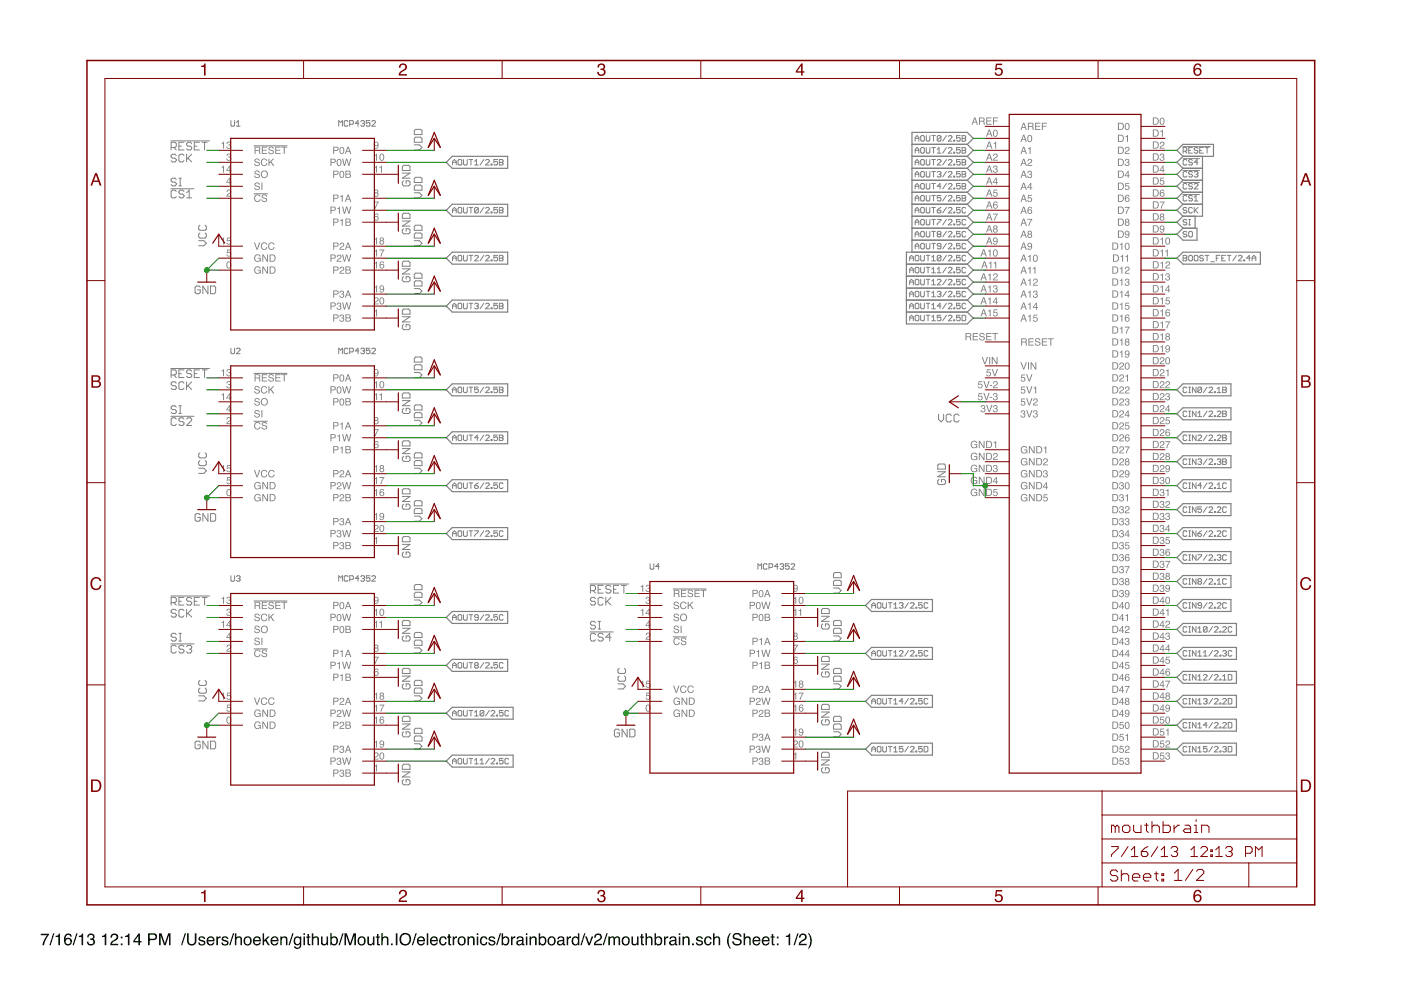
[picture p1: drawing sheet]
<svg xmlns="http://www.w3.org/2000/svg" width="297mm" height="210mm" viewBox="0 0 297 210" stroke-linecap="round" stroke-linejoin="round" font-family="sans-serif">
<path d="M8.6 198h1.8v.2l-.8 1.3-.3 .9h-.3l.2-.7 .8-1.4h-1.4zM11.3 197.9h.2l-.8 2.5h-.2zM11.8 198.4l.5-.1 .2-.4h.2v2.5h-.3v-1.7h-.6zM14 198.1a.73 .73 0 0 1 .7-.2 .73 .73 0 0 1 .5 .7h-.3a.51 .51 0 0 0-.6-.4 .51 .51 0 0 0-.4 .7v.2a.82 .82 0 0 1 1.2 .1 .82 .82 0 0 1-.3 1.2 .82 .82 0 0 1-1.1-.4l-.1-1.2zM13.9 199.6a.55 .55 0 0 0 1.1 0 .55 .55 0 0 0-1.1 0zM16.2 197.9h.3l-.8 2.5h-.3zM16.7 198.4l.5-.1 .2-.4h.2v2.5h-.3v-1.7h-.6zM18.8 198.1a.72 .72 0 0 1 1-.1 .72 .72 0 0 1 0 1l-.1 .1a.8 .8 0 0 1 .2 1.2 .8 .8 0 0 1-1.1 .1l-.4-.8h.3a.51 .51 0 0 0 .5 .7 .51 .51 0 0 0 .6-.5 .51 .51 0 0 0-.6-.5l-.1-.3a.45 .45 0 0 0 .6-.3 .45 .45 0 0 0-.3-.5 .45 .45 0 0 0-.5 .2l-.1 .3h-.3zM21.6 198.4l.5-.1 .2-.4h.2v2.5h-.3v-1.7h-.6zM23.7 198.1a.81 .81 0 0 1 1.3 .2 .81 .81 0 0 1-.6 1.2l-.7 .6h1.4v.3h-1.7a1.39 1.39 0 0 1 1.1-1.3 .5 .5 0 0 0 .2-.6 .5 .5 0 0 0-.7-.3 .5 .5 0 0 0-.3 .6h-.3zM25.6 198.6h.4v.4h-.4zM25.6 200h.4v.4h-.4zM26.5 198.4l.5-.1 .2-.4h.2v2.5h-.3v-1.7h-.6zM29.3 198.4l-.8 1.1h.8zM29.4 197.9h.2v1.6h.4v.3h-.4v.6h-.3v-.6h-1v-.3zM31.4 197.9h1.2a.73 .73 0 0 1 .7 .7 .73 .73 0 0 1-.7 .7h-.8v1.1h-.4zM31.8 198.2v.8h.6a.45 .45 0 0 0 .6-.4 .45 .45 0 0 0-.6-.4zM33.7 197.9h.5l.7 2.1 .8-2.1h.5v2.5h-.4v-2.1l-.7 2.1h-.3l-.8-2.1 .1 2.1h-.4zM39.2 197.9h.2l-.8 2.5h-.2zM39.7 197.9h.3v1.5a.65 .65 0 0 0 .7 .8 .65 .65 0 0 0 .6-.8v-1.5h.3v1.4a1.01 1.01 0 0 1-.9 1.2 1.01 1.01 0 0 1-1-1.2zM42.3 198.7a.74 .74 0 0 1 1.2 .4h-.3a.39 .39 0 0 0-.4-.3 .39 .39 0 0 0-.4 .3l.2 .2a.79 .79 0 0 1 .9 .7 .8 .8 0 0 1-.8 .5 .8 .8 0 0 1-.7-.7h.3a.45 .45 0 0 0 .5 .4 .45 .45 0 0 0 .4-.4l-.1-.1a.93 .93 0 0 1-1-.8zM44 198.8a.85 .85 0 0 1 1.1-.2 .85 .85 0 0 1 .4 1h-1.4a.53 .53 0 0 0 .4 .6 .53 .53 0 0 0 .7-.4h.3a.9 .9 0 0 1-1.3 .6 .9 .9 0 0 1-.3-1.4zM44.3 198.9l-.2 .4h1.1l-.4-.5zM45.9 198.6h.3v.3l.3-.4h.3v.4a.5 .5 0 0 0-.6 .4v1.1h-.3zM47.2 198.7a.74 .74 0 0 1 1.2 .4h-.3a.39 .39 0 0 0-.4-.3 .39 .39 0 0 0-.4 .3l.2 .2a.79 .79 0 0 1 .9 .7 .8 .8 0 0 1-.8 .5 .8 .8 0 0 1-.7-.7h.3a.45 .45 0 0 0 .5 .4 .45 .45 0 0 0 .4-.4l-.1-.1a.93 .93 0 0 1-1-.8zM49.4 197.9h.3l-.8 2.5h-.3zM49.8 197.9h.3v.9a.65 .65 0 0 1 .8-.3 .65 .65 0 0 1 .4 .7v1.2h-.3v-1.2a.46 .46 0 0 0-.6-.4 .46 .46 0 0 0-.3 .6v1h-.3zM52.2 198.9a.66 .66 0 0 0-.2 .9 .66 .66 0 0 0 .9 .2 .67 .67 0 0 0 .1-.9 .67 .67 0 0 0-.8-.2zM51.9 198.8a.92 .92 0 0 1 1.2 .1 .92 .92 0 0 1 0 1.2 .92 .92 0 0 1-1.2 .1l-.3-.7zM53.9 198.8a.85 .85 0 0 1 1-.2 .85 .85 0 0 1 .4 1h-1.3a.53 .53 0 0 0 .4 .6 .53 .53 0 0 0 .6-.4h.3a.9 .9 0 0 1-1.3 .6 .9 .9 0 0 1-.3-1.4zM54.1 198.9l-.1 .4h1l-.3-.5zM55.7 197.9h.3v1.4l.8-.7h.4l-.7 .6 .7 1.2h-.4l-.6-.9-.2 .2v.7h-.3zM57.6 198.8a.85 .85 0 0 1 1-.2 .85 .85 0 0 1 .4 1h-1.3a.53 .53 0 0 0 .4 .6 .53 .53 0 0 0 .6-.4h.3a.9 .9 0 0 1-1.3 .6 .9 .9 0 0 1-.2-1.4zM57.9 198.9l-.2 .4h1l-.3-.5zM59.4 198.6h.3v.2a.66 .66 0 0 1 .8-.3 .66 .66 0 0 1 .4 .7v1.2h-.3v-1.2a.46 .46 0 0 0-.5-.4 .46 .46 0 0 0-.4 .6v1h-.3zM62 197.9h.2l-.8 2.5h-.2zM62.5 198.8l.5-.3 .6 .3v-.2h.3v1.7a.81 .81 0 0 1-.6 .9 .81 .81 0 0 1-1-.6h.3a.53 .53 0 0 0 .7 .3 .53 .53 0 0 0 .3-.8 .8 .8 0 0 1-1.1 .2 .8 .8 0 0 1-.2-1.1zM62.7 198.9a.65 .65 0 0 0-.1 .9 .65 .65 0 0 0 .8 .2 .64 .64 0 0 0 .2-.8 .64 .64 0 0 0-.9-.3zM64.3 198.6h.4v1.8h-.4zM64.3 197.9h.4v.3h-.4zM65.2 198h.3v.6h.3v.2h-.3v1.2l.3 .2v.2a.44 .44 0 0 1-.6-.4v-1.2h-.3v-.2h.3zM66.1 197.9h.3v.9a.65 .65 0 0 1 .8-.3 .65 .65 0 0 1 .4 .7v1.2h-.3v-1.2a.46 .46 0 0 0-.6-.4 .46 .46 0 0 0-.3 .6v1h-.3zM68.1 198.6h.3v1.2a.47 .47 0 0 0 .6 .4 .47 .47 0 0 0 .2-.7v-.9h.4v1.8h-.3v-.3a.64 .64 0 0 1-.8 .3 .64 .64 0 0 1-.4-.6zM70 197.9h.3v.9a.81 .81 0 0 1 1.1-.1 .81 .81 0 0 1 .2 1 .73 .73 0 0 1-.5 .7 .73 .73 0 0 1-.8-.2v.2h-.3zM70.5 198.9a.64 .64 0 0 0-.2 .9 .64 .64 0 0 0 .9 .2 .65 .65 0 0 0 .1-.9 .65 .65 0 0 0-.8-.2zM72.6 197.9h.2l-.8 2.5h-.2zM73 197.9h.5l.7 2.1 .8-2.1h.5v2.5h-.4v-2.1l-.7 2.1h-.3l-.8-2.1 .1 2.1h-.4zM76.4 198.9a.66 .66 0 0 0-.3 .9 .66 .66 0 0 0 1 .2 .67 .67 0 0 0 .1-.9 .67 .67 0 0 0-.8-.2zM76 198.8a.92 .92 0 0 1 1.3 .1 .92 .92 0 0 1 0 1.2 .92 .92 0 0 1-1.3 .1l-.2-.7zM77.9 198.6h.3v1.2a.47 .47 0 0 0 .6 .4 .47 .47 0 0 0 .3-.7v-.9h.3v1.8h-.3v-.3a.64 .64 0 0 1-.7 .3 .64 .64 0 0 1-.5-.6zM79.9 198h.3v.6h.3v.2h-.3v1.2l.3 .2v.2a.44 .44 0 0 1-.6-.4v-1.2h-.2v-.2h.2zM80.8 197.9h.4v.9a.65 .65 0 0 1 .7-.3 .65 .65 0 0 1 .5 .7v1.2h-.4v-1.2a.46 .46 0 0 0-.5-.4 .46 .46 0 0 0-.3 .6v1h-.4zM82.9 200h.3v.4h-.3zM83.9 197.9h.4v2.5h-.4zM85.1 198.1a1.29 1.29 0 0 1 1.8 .2 1.29 1.29 0 0 1-.2 1.8 1.29 1.29 0 0 1-1.8-.2l-.2-1.1zM85.3 198.4a1.02 1.02 0 0 0-.1 1.3 1.02 1.02 0 0 0 1.2 .3 1.01 1.01 0 0 0 .3-1.4 1.01 1.01 0 0 0-1.4-.2zM88.1 197.9h.3l-.8 2.5h-.3zM88.6 198.8a.85 .85 0 0 1 1.1-.2 .85 .85 0 0 1 .4 1h-1.4a.53 .53 0 0 0 .4 .6 .53 .53 0 0 0 .7-.4h.3a.9 .9 0 0 1-1.3 .6 .9 .9 0 0 1-.3-1.4zM88.9 198.9l-.2 .4h1.1l-.4-.5zM90.5 197.9h.3v2.5h-.3zM91.4 198.8a.85 .85 0 0 1 1-.2 .85 .85 0 0 1 .4 1h-1.3a.53 .53 0 0 0 .4 .6 .53 .53 0 0 0 .6-.4h.3a.9 .9 0 0 1-1.3 .6 .9 .9 0 0 1-.2-1.4zM91.7 198.9l-.2 .4h1l-.3-.5zM93.3 198.8a.76 .76 0 0 1 .8-.3 .76 .76 0 0 1 .6 .7h-.3a.51 .51 0 0 0-.7-.4 .51 .51 0 0 0-.3 .7 .49 .49 0 0 0 .4 .7 .49 .49 0 0 0 .6-.4h.3a.83 .83 0 0 1-1.1 .6 .83 .83 0 0 1-.5-1.2zM95.1 198h.3v.6h.3v.2h-.3v1.2l.3 .2v.2a.44 .44 0 0 1-.6-.4v-1.2h-.3v-.2h.3zM96 198.6h.3v.3l.3-.4h.3v.4a.5 .5 0 0 0-.6 .4v1.1h-.3zM97.6 198.9a.66 .66 0 0 0-.2 .9 .66 .66 0 0 0 .9 .2 .67 .67 0 0 0 .1-.9 .67 .67 0 0 0-.8-.2zM97.3 198.8a.92 .92 0 0 1 1.2 .1 .92 .92 0 0 1 0 1.2 .92 .92 0 0 1-1.2 .1l-.3-.7zM99.1 198.6h.3v.2a.66 .66 0 0 1 .8-.3 .66 .66 0 0 1 .4 .7v1.2h-.3v-1.2a.46 .46 0 0 0-.5-.4 .46 .46 0 0 0-.4 .6v1h-.3zM101.1 198.6h.3v1.8h-.3zM101.1 197.9h.3v.3h-.3zM102 198.8a.76 .76 0 0 1 .8-.3 .76 .76 0 0 1 .5 .7h-.3a.51 .51 0 0 0-.6-.4 .51 .51 0 0 0-.3 .7 .49 .49 0 0 0 .3 .7 .49 .49 0 0 0 .6-.4h.3a.83 .83 0 0 1-1.1 .6 .83 .83 0 0 1-.4-1.2zM103.8 198.7a.74 .74 0 0 1 1.2 .4h-.3a.39 .39 0 0 0-.4-.3 .39 .39 0 0 0-.4 .3l.2 .2a.79 .79 0 0 1 .9 .7 .8 .8 0 0 1-.8 .5 .8 .8 0 0 1-.7-.7h.3a.45 .45 0 0 0 .5 .4 .45 .45 0 0 0 .4-.4l-.1-.1a.93 .93 0 0 1-1-.8zM106 197.9h.2l-.8 2.5h-.2zM106.4 197.9h.3v.9a.81 .81 0 0 1 1-.1 .81 .81 0 0 1 .3 1 .73 .73 0 0 1-.5 .7 .73 .73 0 0 1-.9-.2v.2h-.2zM106.8 198.9a.64 .64 0 0 0-.1 .9 .64 .64 0 0 0 .8 .2 .65 .65 0 0 0 .1-.9 .65 .65 0 0 0-.8-.2zM108.4 198.6h.3v.3l.3-.4h.3v.4a.5 .5 0 0 0-.6 .4v1.1h-.3zM109.8 199.8a.44 .44 0 0 0 .6 .4 .44 .44 0 0 0 .2-.7zM109.6 198.8a.8 .8 0 0 1 1.4 .2v1.1l.2 .1v.2h-.4l-.1-.2a.63 .63 0 0 1-1 .2 .63 .63 0 0 1 0-1l1-.2a.42 .42 0 0 0-.4-.5 .42 .42 0 0 0-.5 .4h-.3zM111.5 198.6h.3v1.8h-.3zM111.5 197.9h.3v.3h-.3zM112.3 198.6h.3v.2a.66 .66 0 0 1 .7-.3 .66 .66 0 0 1 .5 .7v1.2h-.3v-1.2a.46 .46 0 0 0-.6-.4 .46 .46 0 0 0-.3 .6v1h-.3zM114.2 197.9h.3v.9a.81 .81 0 0 1 1.1-.1 .81 .81 0 0 1 .2 1 .73 .73 0 0 1-.5 .7 .73 .73 0 0 1-.8-.2v.2h-.3zM114.7 198.9a.64 .64 0 0 0-.2 .9 .64 .64 0 0 0 .9 .2 .65 .65 0 0 0 .1-.9 .65 .65 0 0 0-.8-.2zM116.6 198.9a.66 .66 0 0 0-.2 .9 .66 .66 0 0 0 1 .2 .67 .67 0 0 0 .1-.9 .67 .67 0 0 0-.9-.2zM116.3 198.8a.92 .92 0 0 1 1.3 .1 .92 .92 0 0 1 0 1.2 .92 .92 0 0 1-1.3 .1l-.2-.7zM118.5 199.8a.44 .44 0 0 0 .5 .4 .44 .44 0 0 0 .3-.7zM118.3 198.8a.8 .8 0 0 1 1.3 .2v1.1l.2 .1v.2h-.3l-.2-.2a.63 .63 0 0 1-.9 .2 .63 .63 0 0 1 0-1l.9-.2a.42 .42 0 0 0-.4-.5 .42 .42 0 0 0-.4 .4h-.3zM120.2 198.6h.2v.3l.4-.4h.3v.4a.5 .5 0 0 0-.6 .4v1.1h-.3zM121.7 199a.64 .64 0 0 0-.1 .8 .64 .64 0 0 0 .8 .2 .64 .64 0 0 0 .1-.9 .64 .64 0 0 0-.8-.1zM121.6 198.7l.6-.2 .3 .3v-.9h.3v2.5h-.3v-.3a.8 .8 0 0 1-1 .2 .8 .8 0 0 1-.3-1zM123.9 197.9h.2l-.8 2.5h-.2zM124.1 198.6h.3l.5 1.5 .5-1.5h.4l-.7 1.8h-.4zM126.3 198.1a.81 .81 0 0 1 1.2 .2 .81 .81 0 0 1-.5 1.2l-.7 .6h1.3v.3h-1.7a1.39 1.39 0 0 1 1.1-1.3 .5 .5 0 0 0 .2-.6 .5 .5 0 0 0-.6-.3 .5 .5 0 0 0-.3 .6h-.3zM128.6 197.9h.2l-.8 2.5h-.2zM129 198.6h.3v.2a.6 .6 0 0 1 1 0 .62 .62 0 0 1 .7-.3 .62 .62 0 0 1 .5 .7v1.2h-.4v-1.3a.4 .4 0 0 0-.4-.3 .4 .4 0 0 0-.3 .5v1.1h-.3v-1.2a.42 .42 0 0 0-.6-.4 .42 .42 0 0 0-.2 .6v1h-.3zM132.4 198.9a.66 .66 0 0 0-.3 .9 .66 .66 0 0 0 1 .2 .67 .67 0 0 0 .1-.9 .67 .67 0 0 0-.8-.2zM132 198.8a.92 .92 0 0 1 1.3 .1 .92 .92 0 0 1 0 1.2 .92 .92 0 0 1-1.3 .1l-.2-.7zM133.9 198.6h.3v1.2a.47 .47 0 0 0 .6 .4 .47 .47 0 0 0 .3-.7v-.9h.3v1.8h-.3v-.3a.64 .64 0 0 1-.7 .3 .64 .64 0 0 1-.5-.6zM135.9 198h.3v.6h.3v.2h-.3v1.2l.3 .2v.2a.44 .44 0 0 1-.6-.4v-1.2h-.2v-.2h.2zM136.8 197.9h.4v.9a.65 .65 0 0 1 .7-.3 .65 .65 0 0 1 .4 .7v1.2h-.3v-1.2a.46 .46 0 0 0-.5-.4 .46 .46 0 0 0-.3 .6v1h-.4zM138.8 197.9h.3v.9a.81 .81 0 0 1 1.1-.1 .81 .81 0 0 1 .2 1 .73 .73 0 0 1-.5 .7 .73 .73 0 0 1-.8-.2v.2h-.3zM139.2 198.9a.64 .64 0 0 0-.1 .9 .64 .64 0 0 0 .9 .2 .65 .65 0 0 0 .1-.9 .65 .65 0 0 0-.9-.2zM140.8 198.6h.3v.3l.3-.4h.3v.4a.5 .5 0 0 0-.6 .4v1.1h-.3zM142.2 199.8a.44 .44 0 0 0 .6 .4 .44 .44 0 0 0 .2-.7zM142.1 198.8a.8 .8 0 0 1 1.3 .2v1.1l.2 .1v.2h-.3l-.2-.2a.63 .63 0 0 1-.9 .2 .63 .63 0 0 1-.1-1l1-.2a.42 .42 0 0 0-.4-.5 .42 .42 0 0 0-.5 .4h-.2zM143.9 198.6h.3v1.8h-.3zM143.9 197.9h.3v.3h-.3zM144.7 198.6h.3v.2a.66 .66 0 0 1 .8-.3 .66 .66 0 0 1 .4 .7v1.2h-.3v-1.2a.46 .46 0 0 0-.6-.4 .46 .46 0 0 0-.3 .6v1h-.3zM146.7 200h.4v.4h-.4zM147.8 198.7a.74 .74 0 0 1 1.2 .4h-.3a.39 .39 0 0 0-.4-.3 .39 .39 0 0 0-.4 .3l.2 .2a.79 .79 0 0 1 .9 .7 .8 .8 0 0 1-.8 .5 .8 .8 0 0 1-.7-.7h.3a.45 .45 0 0 0 .5 .4 .45 .45 0 0 0 .4-.4l-.1-.1a.93 .93 0 0 1-1-.8zM149.5 198.8a.76 .76 0 0 1 .8-.3 .76 .76 0 0 1 .6 .7h-.3a.51 .51 0 0 0-.7-.4 .51 .51 0 0 0-.3 .7 .49 .49 0 0 0 .4 .7 .49 .49 0 0 0 .6-.4h.3a.83 .83 0 0 1-1.1 .6 .83 .83 0 0 1-.5-1.2zM151.2 197.9h.3v.9a.65 .65 0 0 1 .8-.3 .65 .65 0 0 1 .4 .7v1.2h-.3v-1.2a.46 .46 0 0 0-.6-.4 .46 .46 0 0 0-.3 .6v1h-.3zM154.7 197.8h.3a3.1 3.1 0 0 0 0 3.3h-.3a2.6 2.6 0 0 1 0-3.3zM155.6 198a1 1 0 0 1 1.6 .6h-.3a.59 .59 0 0 0-.6-.5 .59 .59 0 0 0-.6 .6l.2 .1a1.22 1.22 0 0 1 1.4 .9 1.03 1.03 0 0 1-1.1 .8 1.03 1.03 0 0 1-.9-.9h.3a.67 .67 0 0 0 .6 .6 .67 .67 0 0 0 .7-.6l-.1-.1a2.06 2.06 0 0 1-1.4-.7v-.4zM157.7 197.9h.3v.9a.65 .65 0 0 1 .7-.3 .65 .65 0 0 1 .5 .7v1.2h-.3v-1.2a.46 .46 0 0 0-.6-.4 .46 .46 0 0 0-.3 .6v1h-.3zM159.8 198.8a.85 .85 0 0 1 1-.2 .85 .85 0 0 1 .4 1h-1.3a.53 .53 0 0 0 .4 .6 .53 .53 0 0 0 .6-.4h.3a.9 .9 0 0 1-1.3 .6 .9 .9 0 0 1-.3-1.4zM160 198.9l-.1 .4h1l-.3-.5zM161.7 198.8a.85 .85 0 0 1 1.1-.2 .85 .85 0 0 1 .4 1h-1.4a.53 .53 0 0 0 .4 .6 .53 .53 0 0 0 .7-.4h.3a.9 .9 0 0 1-1.3 .6 .9 .9 0 0 1-.3-1.4zM162 198.9l-.2 .4h1.1l-.4-.5zM163.6 198h.3v.6h.3v.2h-.3v1.2l.3 .2v.2a.44 .44 0 0 1-.6-.4v-1.2h-.2v-.2h.2zM164.7 198.6h.4v.4h-.4zM164.7 200h.4v.4h-.4zM166.6 198.4l.5-.1 .2-.4h.2v2.5h-.3v-1.7h-.6zM169.1 197.9h.2l-.8 2.5h-.3zM169.7 198.1a.81 .81 0 0 1 1.3 .2 .81 .81 0 0 1-.6 1.2l-.7 .6h1.3v.3h-1.7a1.39 1.39 0 0 1 1.1-1.3 .5 .5 0 0 0 .2-.6 .5 .5 0 0 0-.6-.3 .5 .5 0 0 0-.3 .6h-.3zM171.3 197.8h.2l.3 .6a2.54 2.54 0 0 1-.3 2.7h-.2a3.1 3.1 0 0 0 0-3.3z" fill-rule="evenodd" fill="#000"/>
<g fill="none" stroke="#808080" stroke-width=".21">
<path d="M71.8 26.8v-1.2l.4 .4 .4-.4v1.2M73.8 25.8l-.2-.2h-.4l-.2 .2v.7l.2 .3h.4l.2-.3M74.1 26.4h.6l.2-.2v-.4l-.2-.2h-.6v1.2M76.1 26.2h-.8l.6-.6v1.2M76.5 25.8l.2-.2h.4l.2 .2-.2 .4M76.9 26.2h.2M77.1 26.2l.2 .2-.2 .4h-.4l-.2-.3M78.4 25.6h-.7v.6l.4-.2 .3 .2v.3l-.1 .3h-.4l-.2-.3M78.8 25.8l.2-.2h.4l.2 .2v.2l-.8 .8h.8M85.3 35.3l.3-.2h1.1l.2 .2v.9h-1.6zM85.3 36.7h1.6l-1.6 1.1h1.6M85.6 38.3l-.3 .3v.5l.3 .3h1.1l.2-.3v-.5l-.2-.3h-.6v.6"/>
<path d="M87.8 30.7h1.1l.6 .6-.6 .5h-1.1M87.8 29.4l.3-.3h1.1l.3 .3v.8h-1.7zM87.8 27.7l.3-.3h1.1l.3 .3v.8h-1.7zM87.8 37.9l.3-.3h1.1l.3 .3v.8h-1.7zM87.8 39.5l.3-.3h1.1l.3 .3v.8h-1.7zM42.1 51h1.1l.6 .6-.6 .5h-1.1M42.4 49.4l-.3 .3v.5l.3 .3h1.1l.3-.3v-.5l-.3-.3M42.4 47.8l-.3 .2v.6l.3 .2h1.1l.3-.2v-.6l-.3-.2M85.3 45.5l.3-.3h1.1l.2 .3v.8h-1.6zM85.3 55.6l.3-.2h1.1l.2 .2v.9h-1.6zM85.3 57h1.6l-1.6 1.1h1.6M85.3 46.9h1.6l-1.6 1h1.6"/>
<path d="M85.6 48.5l-.3 .3v.5l.3 .3h1.1l.2-.3v-.5l-.2-.3h-.6v.5M85.6 58.7l-.3 .2v.6l.3 .2h1.1l.2-.2v-.6l-.2-.2h-.6v.5M87.8 51h1.1l.6 .6-.6 .5h-1.1M87.8 49.7l.3-.3h1.1l.3 .3v.8h-1.7zM87.8 48l.3-.2h1.1l.3 .2v.8h-1.7zM87.8 59.8l.3-.3h1.1l.3 .3v.8h-1.7zM87.8 58.2l.3-.3h1.1l.3 .3v.8h-1.7zM87.8 40.9h1.1l.6 .5-.6 .6h-1.1M42.5 60.9l-.3-.3h-.6l-.2 .3v1.1l.2 .3h.6l.3-.3v-.5h-.6M44.1 60.6v1.7l-1.1-1.7v1.7M44.6 60.6h.8l.3 .3v1.1l-.3 .3h-.8zM71.8 75v-1.2l.4 .4 .4-.4v1.2"/>
<path d="M73.8 74l-.2-.2h-.4l-.2 .2v.8l.2 .2h.4l.2-.2M74.1 74.6h.6l.2-.2v-.4l-.2-.2h-.6v1.2M76.1 74.4h-.8l.6-.6v1.2M76.5 74l.2-.2h.4l.2 .2-.2 .4M76.9 74.4h.2M77.1 74.4l.2 .2-.2 .4h-.4l-.2-.2M78.4 73.8h-.7v.6l.4-.2 .3 .2v.4l-.1 .2h-.4l-.2-.2M78.8 74l.2-.2h.4l.2 .2v.2l-.8 .8h.8M85.3 67.2h1.6l-1.6 1.1h1.6M85.6 65.5h1.1l.2 .3v.8h-1.6v-.8zM85.6 68.8l-.3 .3v.5l.3 .3h1.1l.2-.3v-.5l-.2-.3h-.6v.5M87.8 61.2h1.1l.6 .5-.6 .6h-1.1"/>
<path d="M87.8 76l.3-.3h1.1l.3 .3v.8h-1.7zM87.8 77.6l.3-.3h1.1l.3 .3v.8h-1.7zM87.8 79h1.1l.6 .5-.6 .6h-1.1M42.1 99.3h1.1l.6 .5-.6 .6h-1.1M42.4 96l-.3 .3v.5l.3 .3h1.1l.3-.3v-.5l-.3-.3M42.4 97.6l-.3 .3v.5l.3 .3h1.1l.3-.3v-.5l-.3-.3M85.3 83.6l.3-.3h1.1l.2 .3v.8h-1.6zM85.3 93.7l.3-.2h1.1l.2 .2v.9h-1.6zM85.3 95.1h1.6l-1.6 1.1h1.6M85.3 84.9h1.6l-1.6 1.1h1.6M85.6 86.6l-.3 .2v.6l.3 .3h1.1l.2-.3v-.6l-.2-.2h-.6v.5M85.6 96.7l-.3 .3v.6l.3 .2h1.1l.2-.2v-.6l-.2-.3h-.6v.6"/>
<path d="M87.8 86.1l.3-.2h1.1l.3 .2v.8h-1.7zM87.8 87.8l.3-.3h1.1l.3 .3v.8h-1.7zM87.8 96.3l.3-.3h1.1l.3 .3v.8h-1.7zM87.8 97.9l.3-.3h1.1l.3 .3v.8h-1.7zM87.8 89.1h1.1l.6 .6-.6 .5h-1.1M87.8 99.3h1.1l.6 .5-.6 .6h-1.1M198.8 98.6l.3-.2h1.1l.2 .2v.9h-1.6zM199 87.8v1.1l.5 .6 .6-.6v-1.1M201.7 88.1l-.3-.3h-.5l-.3 .3v1.1l.3 .3h.5l.3-.3M203.3 88.1l-.2-.3h-.6l-.2 .3v1.1l.2 .3h.6l.2-.3M42.5 109.2l-.3-.3h-.6l-.2 .3v1.1l.2 .2h.6l.3-.2v-.6h-.6M44.1 108.9v1.6l-1.1-1.6v1.6"/>
<path d="M44.6 108.9h.8l.3 .3v1.1l-.3 .2h-.8zM85.3 103.9l.3-.3h1.1l.2 .3v.8h-1.6zM85.3 114l.3-.2h1.1l.2 .2v.9h-1.6zM85.3 115.4h1.6l-1.6 1.1h1.6M85.3 105.3h1.6l-1.6 1h1.6M85.6 106.9l-.3 .3v.5l.3 .3h1.1l.2-.3v-.5l-.2-.3h-.6v.5M85.6 117.1l-.3 .2v.6l.3 .2h1.1l.2-.2v-.6l-.2-.2h-.6v.5M87.8 109.4h1.1l.6 .6-.6 .5h-1.1M87.8 106.4l.3-.2h1.1l.3 .2v.9h-1.7zM87.8 108.1l.3-.3h1.1l.3 .3v.8h-1.7zM162.6 119.7l-.1-.2h-.4l-.2 .2v.8l.2 .2h.4l.1-.2M165.4 119.7l.2-.2h.4l.2 .2-.2 .4"/>
<path d="M167.3 119.5h-.8v.6l.4-.2 .4 .2v.4l-.2 .2h-.3l-.3-.2M167.7 119.7l.2-.2h.4l.2 .2v.2l-.8 .8h.8M198.8 100h1.6l-1.6 1.1h1.6M199.1 101.6l-.3 .3v.6l.3 .2h1.1l.2-.2v-.6l-.2-.3h-.6v.6M71.8 123.2v-1.1l.4 .4 .4-.4v1.1M73.8 122.3l-.2-.2h-.4l-.2 .2v.7l.2 .2h.4l.2-.2M74.1 122.9h.6l.2-.2v-.4l-.2-.2h-.6v1.1M76.1 122.7h-.8l.6-.6v1.1M76.5 122.3l.2-.2h.4l.2 .2-.2 .4M76.9 122.7h.2M77.1 122.7l.2 .2-.2 .3h-.4l-.2-.2M78.4 122.1h-.7v.6l.4-.2 .3 .2v.3l-.1 .2h-.4l-.2-.2"/>
<path d="M78.8 122.3l.2-.2h.4l.2 .2v.2l-.8 .7h.8M85.3 131.8l.3-.2h1.1l.2 .2v.8h-1.6zM85.3 133.2h1.6l-1.6 1.1h1.6M85.6 134.8l-.3 .3v.5l.3 .3h1.1l.2-.3v-.5l-.2-.3h-.6v.6M87.8 124.2l.3-.3h1.1l.3 .3v.8h-1.7zM87.8 125.8l.3-.2h1.1l.3 .2v.9h-1.7zM87.8 134.4l.3-.3h1.1l.3 .3v.8h-1.7zM87.8 136l.3-.3h1.1l.3 .3v.8h-1.7zM87.8 127.2h1.1l.6 .6-.6 .5h-1.1M87.8 137.4h1.1l.6 .5-.6 .6h-1.1M160.7 120.7v-1.2l.4 .4 .4-.4v1.2M163 120.3h.6l.2-.2v-.4l-.2-.2h-.6v1.2"/>
<path d="M165 120.1h-.8l.6-.6v1.2M165.8 120.1h.2M166 120.1l.2 .2-.2 .4h-.4l-.2-.2M174.2 129.3l.3-.3h1l.3 .3v.8h-1.6zM174.2 139.4l.3-.2h1l.3 .2v.9h-1.6zM174.2 130.7h1.6l-1.6 1h1.6M174.5 132.3l-.3 .3v.5l.3 .3h1l.3-.3v-.5l-.3-.3h-.5v.5M176.7 121.7l.3-.3h1.1l.3 .3v.8h-1.7zM176.7 124.7h1.1l.6 .5-.6 .6h-1.1M176.7 123.3l.3-.3h1.1l.3 .3v.8h-1.7zM176.7 131.8l.3-.2h1.1l.3 .2v.8h-1.7zM176.7 133.5l.3-.3h1.1l.3 .3v.8h-1.7z"/>
<path d="M176.7 134.8h1.1l.6 .6-.6 .5h-1.1M42.1 147.5h1.1l.6 .6-.6 .5h-1.1M42.4 144.3l-.3 .2v.6l.3 .2h1.1l.3-.2v-.6l-.3-.2M42.4 145.9l-.3 .3v.5l.3 .3h1.1l.3-.3v-.5l-.3-.3M42.5 157.4l-.3-.3h-.6l-.2 .3v1.1l.2 .3h.6l.3-.3v-.6h-.6M44.1 157.1v1.7l-1.1-1.7v1.7M44.6 157.1h.8l.3 .3v1.1l-.3 .3h-.8zM85.3 142l.3-.3h1.1l.2 .3v.8h-1.6zM85.3 143.3h1.6l-1.6 1.1h1.6M85.3 153.5h1.6l-1.6 1.1h1.6M85.3 152.1l.3-.2h1.1l.2 .2v.9h-1.6zM85.6 145l-.3 .3v.5l.3 .3h1.1l.2-.3v-.5l-.2-.3h-.6v.5"/>
<path d="M85.6 155.2l-.3 .2v.6l.3 .2h1.1l.2-.2v-.6l-.2-.2h-.6v.5M87.8 144.5l.3-.2h1.1l.3 .2v.8h-1.7zM87.8 146.2l.3-.3h1.1l.3 .3v.8h-1.7zM87.8 154.7l.3-.3h1.1l.3 .3v.8h-1.7zM87.8 156.3l.3-.3h1.1l.3 .3v.8h-1.7zM87.8 147.5h1.1l.6 .6-.6 .5h-1.1M87.8 157.7h1.1l.6 .5-.6 .6h-1.1M131 145h1.1l.5 .5-.5 .6h-1.1M131.3 143.3l-.3 .3v.6l.3 .2h1.1l.2-.2v-.6l-.2-.3M131.3 141.7l-.3 .3v.5l.3 .3h1.1l.2-.3v-.5l-.2-.3M131.3 154.9l-.2-.3h-.6l-.2 .3v1.1l.2 .2h.6l.2-.2v-.6h-.5M133 154.6v1.6l-1.1-1.6v1.6"/>
<path d="M133.5 154.6h.8l.3 .3v1.1l-.3 .2h-.8zM174.2 151h1.6l-1.6 1.1h1.6M174.2 140.8h1.6l-1.6 1.1h1.6M174.5 142.5l-.3 .2v.6l.3 .2h1l.3-.2v-.6l-.3-.2h-.5v.5M174.5 149.3h1l.3 .3v.8h-1.6v-.8zM174.5 152.6l-.3 .3v.5l.3 .3h1l.3-.3v-.5l-.3-.3h-.5v.5M174.5 159.5h1l.3 .3v.8h-1.6v-.8zM176.7 145h1.1l.6 .5-.6 .6h-1.1M176.7 143.6l.3-.3h1.1l.3 .3v.8h-1.7zM176.7 142l.3-.3h1.1l.3 .3v.8h-1.7zM176.7 153.8l.3-.3h1.1l.3 .3v.8h-1.7zM176.7 155.2h1.1l.6 .5-.6 .5h-1.1"/>
<path d="M176.7 152.1l.3-.2h1.1l.3 .2v.9h-1.7zM85.3 163.7h1.6l-1.6 1h1.6M85.6 165.3l-.3 .3v.5l.3 .3h1.1l.2-.3v-.5l-.2-.3h-.6v.5M85.6 162h1.1l.2 .3v.8h-1.6v-.8zM174.2 161.1h1.6l-1.6 1.1h1.6M174.5 162.8l-.3 .2v.6l.3 .3h1l.3-.3v-.6l-.3-.2h-.5v.5"/>
</g>
<g fill="#808080">
<path d="M70.6 31.1h.7a.44 .44 0 0 1 .5 .4 .44 .44 0 0 1-.5 .5h-.4v.6h-.3zM70.9 31.3v.5h.4a.27 .27 0 0 0 .3-.3 .27 .27 0 0 0-.3-.2zM72.1 31.3a.64 .64 0 0 1 .8 .1 .64 .64 0 0 1 .1 .8 .53 .53 0 0 1-.7 .4 .53 .53 0 0 1-.3-.7zM72.3 31.4a.83 .83 0 0 0 .2 1.1 .7 .7 0 0 0 0-1.2zM73.8 31.3l-.2 .7h.4zM73.7 31.1h.2l.6 1.5h-.2l-.2-.4h-.6l-.2 .4h-.2z" fill-rule="evenodd"/>
<path d="M79.4 30.2a.66 .66 0 0 1 .8 .1 .66 .66 0 0 1 0 .9 .46 .46 0 0 1-.5 .4 .46 .46 0 0 1-.4-.4h.2a.3 .3 0 0 0 .3 .2 .3 .3 0 0 0 .2-.4l.1-.2a.48 .48 0 0 1-.7 .1 .48 .48 0 0 1 0-.7zM79.5 30.5a.32 .32 0 0 0 .6 0 .32 .32 0 0 0-.6 0z" fill-rule="evenodd"/>
<path d="M70.1 33.6h.6a.44 .44 0 0 1 .5 .5 .44 .44 0 0 1-.5 .4h-.4v.7h-.2zM70.3 33.8v.6h.4a.27 .27 0 0 0 .3-.3 .27 .27 0 0 0-.3-.3zM71.5 33.8a.64 .64 0 0 1 .8 .2 .64 .64 0 0 1 .1 .8 .53 .53 0 0 1-.7 .4 .53 .53 0 0 1-.3-.7zM71.7 33.9a.83 .83 0 0 0 .2 1.1 .7 .7 0 0 0 0-1.1zM72.5 33.6h.3l.2 1.3 .4-1.3h.2l.4 1.3 .2-1.3h.3l-.4 1.6h-.2l-.4-1.3-.4 1.3h-.2z" fill-rule="evenodd"/>
<path d="M79.4 32.9l.5-.3v1.5h-.2v-1.1h-.3zM80.6 32.7a.64 .64 0 0 1 .8 .2 .64 .64 0 0 1 0 .8 .53 .53 0 0 1-.7 .4 .53 .53 0 0 1-.3-.8zM80.8 32.8a.83 .83 0 0 0 .1 1.1 .7 .7 0 0 0 .1-1.2z" fill-rule="evenodd"/>
<path d="M70.6 36.2h.7a.44 .44 0 0 1 .5 .4 .44 .44 0 0 1-.5 .5h-.4v.6h-.3zM70.9 36.4v.5h.4a.27 .27 0 0 0 .3-.3 .27 .27 0 0 0-.3-.2zM72.1 36.4a.64 .64 0 0 1 .8 .1 .64 .64 0 0 1 .1 .8 .53 .53 0 0 1-.7 .4 .53 .53 0 0 1-.3-.7zM72.3 36.4a.83 .83 0 0 0 .2 1.2 .7 .7 0 0 0 0-1.2zM73.4 36.4v.4h.4a.25 .25 0 0 0 .3-.2 .25 .25 0 0 0-.3-.2zM73.4 37v.5l.8-.1-.1-.4zM73.2 36.2h.7a.38 .38 0 0 1 .4 .2 .38 .38 0 0 1-.2 .5 .43 .43 0 0 1 .3 .5 .43 .43 0 0 1-.5 .3h-.7z" fill-rule="evenodd"/>
<path d="M79.4 35.4l.5-.3v1.5h-.2v-1.1h-.3zM80.4 35.4l.6-.3v1.5h-.2v-1.1h-.4z" fill-rule="evenodd"/>
<path d="M70.6 41.3h.7a.44 .44 0 0 1 .5 .4 .44 .44 0 0 1-.5 .4h-.4v.7h-.3zM70.9 41.4v.6h.4a.27 .27 0 0 0 .3-.3 .27 .27 0 0 0-.3-.3zM72.1 41.6l.5-.3v1.5h-.2v-1.1h-.3zM73.8 41.5l-.2 .7h.4zM73.7 41.3h.2l.6 1.5h-.2l-.2-.5h-.6l-.2 .5h-.2z" fill-rule="evenodd"/>
<path d="M79.5 40.6a.25 .25 0 0 0 .5 0 .25 .25 0 0 0-.5 0zM79.5 41.3a.31 .31 0 0 0 .6 0 .31 .31 0 0 0-.6 0zM79.4 40.3a.43 .43 0 0 1 .7-.1 .43 .43 0 0 1-.1 .7 .46 .46 0 0 1 .1 .7 .46 .46 0 0 1-.7 0 .46 .46 0 0 1 .1-.7l-.2-.3z" fill-rule="evenodd"/>
<path d="M70.1 43.8h.6a.44 .44 0 0 1 .5 .4 .44 .44 0 0 1-.5 .5h-.4v.6h-.2zM70.3 44v.5h.4a.27 .27 0 0 0 .3-.3 .27 .27 0 0 0-.3-.2zM71.5 44.1l.6-.3v1.5h-.2v-1h-.4zM72.5 43.8h.3l.2 1.2 .4-1.2h.2l.4 1.2 .2-1.2h.3l-.4 1.5h-.2l-.4-1.2-.4 1.2h-.2z" fill-rule="evenodd"/>
<path d="M79.3 42.7h1l-.6 1.5h-.2v-.3l.6-1h-.8z" fill-rule="evenodd"/>
<path d="M70.6 46.3h.7a.44 .44 0 0 1 .5 .5 .44 .44 0 0 1-.5 .4h-.4v.7h-.3zM70.9 46.5v.6h.4a.27 .27 0 0 0 .3-.3 .27 .27 0 0 0-.3-.3zM72.1 46.7l.5-.3v1.5h-.2v-1.1h-.3zM73.4 46.5v.5h.4a.25 .25 0 0 0 .3-.3 .25 .25 0 0 0-.3-.2zM73.4 47.2v.5l.8-.1-.1-.4zM73.2 46.3h.7a.38 .38 0 0 1 .4 .3 .38 .38 0 0 1-.2 .4 .43 .43 0 0 1 .3 .6 .43 .43 0 0 1-.5 .3h-.7z" fill-rule="evenodd"/>
<path d="M79.4 45.4l.6-.1 .3 .4-.6-.2-.2 .5a.51 .51 0 0 1 .7 .2 .51 .51 0 0 1-.3 .7 .51 .51 0 0 1-.6-.6zM79.5 46.3a.32 .32 0 0 0 .6 0 .32 .32 0 0 0-.6 0z" fill-rule="evenodd"/>
<path d="M70.6 51.4h.7a.44 .44 0 0 1 .5 .5 .44 .44 0 0 1-.5 .4h-.4v.7h-.3zM70.9 51.6v.5h.4a.27 .27 0 0 0 .3-.2 .27 .27 0 0 0-.3-.3zM72.2 51.5a.52 .52 0 0 1 .8 .3 .52 .52 0 0 1-.5 .7l-.3 .3h.8v.2h-1l.1-.5a.59 .59 0 0 0 .6-.8h-.4l-.1 .3h-.2zM73.8 51.6l-.2 .7h.4zM73.7 51.4h.2l.6 1.6h-.2l-.2-.5h-.6l-.2 .5h-.2z" fill-rule="evenodd"/>
<path d="M79.4 50.6l.5-.3v1.5h-.2v-1h-.3zM80.7 50.7a.25 .25 0 0 0 .5 0 .25 .25 0 0 0-.5 0zM80.6 51.4a.35 .35 0 0 0 .7 0 .35 .35 0 0 0-.7 0zM80.6 50.5a.43 .43 0 0 1 .7-.1 .43 .43 0 0 1-.1 .6 .46 .46 0 0 1 .1 .7 .46 .46 0 0 1-.7 0 .46 .46 0 0 1 .1-.7l-.2-.3z" fill-rule="evenodd"/>
<path d="M70.1 54h.6a.44 .44 0 0 1 .5 .4 .44 .44 0 0 1-.5 .4h-.4v.7h-.2zM70.3 54.1v.6h.4a.27 .27 0 0 0 .3-.3 .27 .27 0 0 0-.3-.3zM71.6 54.1a.52 .52 0 0 1 .8 .2 .52 .52 0 0 1-.5 .7l-.3 .3h.8v.2h-1l.1-.5a.59 .59 0 0 0 .6-.8h-.4l-.1 .3h-.2zM72.5 54h.3l.2 1.2 .4-1.2h.2l.4 1.2 .2-1.2h.3l-.4 1.5h-.2l-.4-1.3-.4 1.3h-.2z" fill-rule="evenodd"/>
<path d="M79.4 53.2l.5-.3v1.5h-.2v-1.1h-.3zM80.4 52.9h1.1l-.6 1.5h-.2v-.3l.6-1h-.9z" fill-rule="evenodd"/>
<path d="M70.6 56.5h.7a.44 .44 0 0 1 .5 .4 .44 .44 0 0 1-.5 .5h-.4v.6h-.3zM70.9 56.7v.5h.4a.27 .27 0 0 0 .3-.3 .27 .27 0 0 0-.3-.2zM72.2 56.6a.52 .52 0 0 1 .8 .3 .52 .52 0 0 1-.5 .6l-.3 .4h.8v.1h-1l.1-.4a.59 .59 0 0 0 .6-.8l-.4-.1-.1 .4h-.2zM73.4 56.7v.4h.4a.25 .25 0 0 0 .3-.2 .25 .25 0 0 0-.3-.2zM73.4 57.3v.6l.8-.2-.1-.4zM73.2 56.5h.7a.38 .38 0 0 1 .4 .2 .38 .38 0 0 1-.2 .5 .43 .43 0 0 1 .3 .5 .43 .43 0 0 1-.5 .3h-.7z" fill-rule="evenodd"/>
<path d="M79.4 55.7l.5-.3v1.5h-.2v-1h-.3zM80.6 55.6l.6-.2 .2 .4-.5-.2-.3 .5a.51 .51 0 0 1 .8 .2 .51 .51 0 0 1-.3 .7 .51 .51 0 0 1-.6-.5zM80.7 56.4a.32 .32 0 0 0 .6 0 .32 .32 0 0 0-.6 0z" fill-rule="evenodd"/>
<path d="M70.6 61.6h.7a.44 .44 0 0 1 .5 .4 .44 .44 0 0 1-.5 .5h-.4v.6h-.3zM70.9 61.8v.5h.4a.27 .27 0 0 0 .3-.3 .27 .27 0 0 0-.3-.2zM72.1 61.7a.43 .43 0 0 1 .7 0 .43 .43 0 0 1-.1 .6 .5 .5 0 0 1-.1 .9 .5 .5 0 0 1-.7-.5h.2a.3 .3 0 0 0 .5 .3 .3 .3 0 0 0 0-.6h-.2v-.1a.25 .25 0 0 0 .3-.2 .25 .25 0 0 0-.2-.3l-.5 .3zM73.8 61.8l-.2 .7h.4zM73.7 61.6h.2l.6 1.5h-.2l-.2-.4h-.6l-.2 .4h-.2z" fill-rule="evenodd"/>
<path d="M79.4 60.8l.5-.3v1.5h-.2v-1.1h-.3zM80.6 60.6a.66 .66 0 0 1 .8 .2 .66 .66 0 0 1 0 .9 .46 .46 0 0 1-.5 .3 .46 .46 0 0 1-.4-.4h.2a.3 .3 0 0 0 .3 .3 .3 .3 0 0 0 .2-.4l.1-.2a.48 .48 0 0 1-.7 .1 .48 .48 0 0 1 0-.8zM80.6 61a.35 .35 0 0 0 .7 0 .35 .35 0 0 0-.7 0z" fill-rule="evenodd"/>
<path d="M70.1 64.1h.6a.44 .44 0 0 1 .5 .5 .44 .44 0 0 1-.5 .4h-.4v.6h-.2zM70.3 64.3v.5h.4a.27 .27 0 0 0 .3-.2 .27 .27 0 0 0-.3-.3zM71.6 64.2a.43 .43 0 0 1 .6 0 .43 .43 0 0 1-.1 .7 .5 .5 0 0 1-.1 .8 .5 .5 0 0 1-.6-.5h.1a.3 .3 0 0 0 .5 .3 .3 .3 0 0 0 0-.5h-.2v-.2a.25 .25 0 0 0 .3-.2 .25 .25 0 0 0-.2-.3l-.5 .3zM72.5 64.1h.3l.2 1.3 .4-1.3h.2l.4 1.3 .2-1.3h.3l-.4 1.5h-.2l-.4-1.2-.4 1.2h-.2z" fill-rule="evenodd"/>
<path d="M79.5 63.1a.52 .52 0 0 1 .8 .3 .52 .52 0 0 1-.5 .6l-.3 .4h.8v.1h-1.1l.2-.4a.59 .59 0 0 0 .6-.8l-.4-.1-.1 .4h-.2zM80.6 63.2a.64 .64 0 0 1 .8 .1 .64 .64 0 0 1 0 .8 .53 .53 0 0 1-.7 .4 .53 .53 0 0 1-.3-.7zM80.8 63.2a.83 .83 0 0 0 .1 1.2 .7 .7 0 0 0 .1-1.2z" fill-rule="evenodd"/>
<path d="M70.6 66.7h.7a.44 .44 0 0 1 .5 .4 .44 .44 0 0 1-.5 .4h-.4v.7h-.3zM70.9 66.8v.6h.4a.27 .27 0 0 0 .3-.3 .27 .27 0 0 0-.3-.3zM72.1 66.8a.43 .43 0 0 1 .7-.1 .43 .43 0 0 1-.1 .7 .5 .5 0 0 1-.1 .9 .5 .5 0 0 1-.7-.6h.2a.3 .3 0 0 0 .5 .3 .3 .3 0 0 0 0-.5h-.2v-.2a.25 .25 0 0 0 .3-.2 .25 .25 0 0 0-.2-.2l-.5 .3zM73.4 66.8v.5h.4a.25 .25 0 0 0 .3-.2 .25 .25 0 0 0-.3-.3zM73.4 67.5v.5l.8-.1-.1-.4zM73.2 66.7h.7a.38 .38 0 0 1 .4 .2 .38 .38 0 0 1-.2 .5 .43 .43 0 0 1 .3 .5 .43 .43 0 0 1-.5 .3h-.7z" fill-rule="evenodd"/>
<path d="M79.4 65.9l.5-.3v1.5h-.2v-1.1h-.3z" fill-rule="evenodd"/>
<path d="M54.2 31.3v.5h.5a.27 .27 0 0 0 .3-.2 .27 .27 0 0 0-.3-.3zM54 31.1h.7a.42 .42 0 0 1 .5 .3 .42 .42 0 0 1-.2 .5l.2 .7h-.2l-.1-.5-.2-.1h-.5v.6h-.2zM55.5 31.1h1.1v.2h-.9v.5h.9v.1h-.9v.6h.9v.1h-1.1zM57.1 31.2l.4-.1a.5 .5 0 0 1 .5 .5h-.2a.36 .36 0 0 0-.3-.4 .36 .36 0 0 0-.4 .4l.1 .1a.66 .66 0 0 1 .8 .8 .66 .66 0 0 1-.7 .2 .66 .66 0 0 1-.4-.6h.2a.4 .4 0 0 0 .4 .4 .4 .4 0 0 0 .4-.4h-.1a.64 .64 0 0 1-.6-.2 .64 .64 0 0 1-.1-.7zM58.4 31.1h1.1v.2h-.9v.5h.8v.1h-.8v.6h.9v.1h-1.1zM59.6 31.1h1.3v.2h-.5v1.3h-.2v-1.3h-.6z" fill-rule="evenodd"/>
</g>
<path d="M53.8 30.9h7.1" fill="none" stroke="#808080" stroke-width=".21"/>
<g fill="#808080">
<path d="M46.9 30.3l.6-.3v1.5h-.2v-1h-.4zM48.2 30.1a.43 .43 0 0 1 .6 0 .43 .43 0 0 1 0 .6 .5 .5 0 0 1-.1 .9 .5 .5 0 0 1-.7-.5h.2a.3 .3 0 0 0 .4 .3 .3 .3 0 0 0 0-.6h-.2v-.1a.25 .25 0 0 0 .4-.2 .25 .25 0 0 0-.3-.3l-.5 .3z" fill-rule="evenodd"/>
<path d="M54.1 33.7l.4-.1a.5 .5 0 0 1 .6 .5h-.2a.36 .36 0 0 0-.4-.3 .36 .36 0 0 0-.3 .3v.1a.66 .66 0 0 1 .8 .8 .66 .66 0 0 1-.6 .2 .66 .66 0 0 1-.5-.5h.2a.4 .4 0 0 0 .4 .3 .4 .4 0 0 0 .4-.3l-.1-.1a.64 .64 0 0 1-.6-.2 .64 .64 0 0 1-.1-.7zM55.5 33.8a.66 .66 0 0 1 .7-.2 .66 .66 0 0 1 .5 .5h-.3a.55 .55 0 0 0-.8-.2 .55 .55 0 0 0 0 .8v.2a.46 .46 0 0 0 .5 .1 .46 .46 0 0 0 .4-.4h.2a.73 .73 0 0 1-1.1 .5 .73 .73 0 0 1-.2-1.1zM56.9 33.6h.2v.8l.8-.8h.3l-.7 .7 .7 .9h-.3l-.5-.8-.3 .2v.6h-.2z" fill-rule="evenodd"/>
<path d="M48.2 32.7a.43 .43 0 0 1 .6-.1 .43 .43 0 0 1 0 .7 .5 .5 0 0 1-.1 .8 .5 .5 0 0 1-.7-.5h.2a.3 .3 0 0 0 .4 .3 .3 .3 0 0 0 0-.5h-.2v-.2a.25 .25 0 0 0 .4-.2 .25 .25 0 0 0-.3-.3l-.5 .4z" fill-rule="evenodd"/>
<path d="M54.1 36.3l.4-.2a.5 .5 0 0 1 .6 .5h-.2a.36 .36 0 0 0-.4-.3 .36 .36 0 0 0-.3 .4 .66 .66 0 0 1 .8 .9 .66 .66 0 0 1-.6 .2 .66 .66 0 0 1-.5-.6h.2a.4 .4 0 0 0 .4 .4 .4 .4 0 0 0 .4-.4l-.1-.1a.64 .64 0 0 1-.6-.2 .64 .64 0 0 1-.1-.6zM55.3 37a.8 .8 0 0 1 1.6 0 .8 .8 0 0 1-1.6 0zM55.5 36.9a.6 .6 0 0 0 1.2 0 .6 .6 0 0 0-1.2 0z" fill-rule="evenodd"/>
<path d="M46.9 35.4l.6-.3v1.5h-.2v-1.1h-.4zM48.6 35.4l-.4 .7h.4zM48.7 35.1h.1v1h.2v.1h-.2v.4h-.2v-.4h-.6z" fill-rule="evenodd"/>
<path d="M54.1 38.8l.4-.1a.5 .5 0 0 1 .6 .5h-.2a.36 .36 0 0 0-.4-.3 .36 .36 0 0 0-.3 .3v.1a.66 .66 0 0 1 .8 .8 .66 .66 0 0 1-.6 .2 .66 .66 0 0 1-.5-.5h.2a.4 .4 0 0 0 .4 .3 .4 .4 0 0 0 .4-.3l-.1-.1a.64 .64 0 0 1-.6-.2 .64 .64 0 0 1-.1-.7zM55.4 38.7h.2v1.6h-.2z" fill-rule="evenodd"/>
<path d="M48.6 37.9l-.4 .7h.4zM48.7 37.6h.1v1h.2v.2h-.2v.3h-.2v-.3h-.6z" fill-rule="evenodd"/>
<path d="M54.1 41.5a.66 .66 0 0 1 .6-.3 .66 .66 0 0 1 .5 .5h-.2a.55 .55 0 0 0-.8-.2 .55 .55 0 0 0-.1 .9l.1 .1a.46 .46 0 0 0 .5 .1 .46 .46 0 0 0 .3-.4h.2a.73 .73 0 0 1-1 .6 .73 .73 0 0 1-.2-1.2zM55.6 41.4l.4-.2a.5 .5 0 0 1 .6 .5h-.2a.36 .36 0 0 0-.4-.3 .36 .36 0 0 0-.3 .4h.1a.66 .66 0 0 1 .8 .8 .66 .66 0 0 1-.7 .2 .66 .66 0 0 1-.5-.5h.2a.4 .4 0 0 0 .4 .4 .4 .4 0 0 0 .4-.4v-.1a.64 .64 0 0 1-.7-.2 .64 .64 0 0 1-.1-.6z" fill-rule="evenodd"/>
</g>
<path d="M53.8 41.1h2.9" fill="none" stroke="#808080" stroke-width=".21"/>
<g fill="#808080">
<path d="M48.2 40.3a.52 .52 0 0 1 .8 .2 .52 .52 0 0 1-.5 .7l-.3 .3h.8v.2h-1l.2-.5a.59 .59 0 0 0 .5-.8h-.3l-.2 .3h-.2z" fill-rule="evenodd"/>
<path d="M53.8 51.4h.3l.4 1.3 .4-1.3h.3l-.6 1.6h-.2zM55.5 51.6a.66 .66 0 0 1 .7-.2 .66 .66 0 0 1 .5 .5h-.3a.55 .55 0 0 0-.8-.2 .55 .55 0 0 0 0 .8v.1a.46 .46 0 0 0 .5 .2 .46 .46 0 0 0 .4-.4h.2a.73 .73 0 0 1-1.1 .5 .73 .73 0 0 1-.2-1.1zM57 51.6a.66 .66 0 0 1 .7-.2 .66 .66 0 0 1 .5 .5h-.2a.55 .55 0 0 0-.8-.2 .55 .55 0 0 0-.1 .8l.1 .1a.46 .46 0 0 0 .5 .2 .46 .46 0 0 0 .3-.4h.2a.73 .73 0 0 1-1 .5 .73 .73 0 0 1-.3-1.1z" fill-rule="evenodd"/>
<path d="M46.9 50.6l.6-.3v1.5h-.2v-1h-.4zM48.2 50.4h.7v.1h-.6l-.1 .5a.52 .52 0 0 1 .8 .2 .52 .52 0 0 1-.4 .7 .52 .52 0 0 1-.6-.4h.2a.33 .33 0 0 0 .5 .1 .33 .33 0 0 0 0-.5 .33 .33 0 0 0-.5 .1h-.1z" fill-rule="evenodd"/>
<path d="M54.1 54.1a.68 .68 0 0 1 1.2 .3h-.2a.58 .58 0 0 0-1 .1 .58 .58 0 0 0 .5 .9 .45 .45 0 0 0 .5-.6h-.5v-.1h.7v.8l-.2-.2a.77 .77 0 0 1-1.1 0 .77 .77 0 0 1 .1-1.2zM55.6 54h.3l.7 1.2v-1.2h.2v1.5h-.2l-.8-1.2v1.2h-.2zM57.4 54.1v1.2h.3a.6 .6 0 0 0 .5-.6 .6 .6 0 0 0-.5-.6zM57.2 54h.6a.78 .78 0 0 1 .6 .7 .78 .78 0 0 1-.6 .8h-.6z" fill-rule="evenodd"/>
<path d="M48.2 52.9h.7v.2h-.6l-.1 .4a.52 .52 0 0 1 .8 .2 .52 .52 0 0 1-.4 .7 .52 .52 0 0 1-.6-.4h.2a.33 .33 0 0 0 .5 .2 .33 .33 0 0 0 0-.6 .33 .33 0 0 0-.5 .1h-.1z" fill-rule="evenodd"/>
</g>
<path d="M49 25.6v.9l.1 .3h.5l.1-.3v-.9M50.1 26.8h.8M50.1 26l.4-.4v1.2" fill="none" stroke="#808080" stroke-width=".21"/>
<g fill="#808080">
<path d="M54.1 56.7a.68 .68 0 0 1 1.2 .3h-.2a.58 .58 0 0 0-1 .1 .58 .58 0 0 0 .5 .8 .45 .45 0 0 0 .5-.5h-.5v-.2h.7v.8l-.2-.2a.77 .77 0 0 1-1.1 0 .77 .77 0 0 1 .1-1.1zM55.6 56.5h.3l.7 1.2v-1.2h.2v1.5h-.2l-.8-1.2v1.2h-.2zM57.4 56.7v1.2h.3a.6 .6 0 0 0 .5-.6 .6 .6 0 0 0-.5-.6zM57.2 56.5h.6a.78 .78 0 0 1 .6 .8 .78 .78 0 0 1-.6 .7h-.6z" fill-rule="evenodd"/>
<path d="M48.2 55.6a.64 .64 0 0 1 .8 .1 .64 .64 0 0 1 0 .8 .53 .53 0 0 1-.7 .4 .53 .53 0 0 1-.3-.7zM48.4 55.6a.83 .83 0 0 0 .1 1.2 .7 .7 0 0 0 0-1.2z" fill-rule="evenodd"/>
<path d="M70.6 79.4h.7a.44 .44 0 0 1 .5 .4 .44 .44 0 0 1-.5 .4h-.4v.7h-.3zM70.9 79.5v.6h.4a.27 .27 0 0 0 .3-.3 .27 .27 0 0 0-.3-.3zM72.1 79.5a.64 .64 0 0 1 .8 .2 .64 .64 0 0 1 .1 .8 .53 .53 0 0 1-.7 .4 .53 .53 0 0 1-.3-.7zM72.3 79.6a.83 .83 0 0 0 .2 1.2 .7 .7 0 0 0 0-1.2zM73.8 79.6l-.2 .7h.4zM73.7 79.4h.2l.6 1.5h-.2l-.2-.5h-.6l-.2 .5h-.2z" fill-rule="evenodd"/>
<path d="M79.4 78.4a.66 .66 0 0 1 .8 .2 .66 .66 0 0 1 0 .9 .46 .46 0 0 1-.5 .3 .46 .46 0 0 1-.4-.4h.2a.3 .3 0 0 0 .3 .3 .3 .3 0 0 0 .2-.4l.1-.2a.48 .48 0 0 1-.7 0 .48 .48 0 0 1 0-.7zM79.5 78.8a.32 .32 0 0 0 .6 0 .32 .32 0 0 0-.6 0z" fill-rule="evenodd"/>
<path d="M70.1 81.9h.6a.44 .44 0 0 1 .5 .4 .44 .44 0 0 1-.5 .5h-.4v.6h-.2zM70.3 82.1v.5h.4a.27 .27 0 0 0 .3-.3 .27 .27 0 0 0-.3-.2zM71.5 82.1a.64 .64 0 0 1 .8 .1 .64 .64 0 0 1 .1 .8 .53 .53 0 0 1-.7 .4 .53 .53 0 0 1-.3-.7zM71.7 82.1a.83 .83 0 0 0 .2 1.2 .7 .7 0 0 0 0-1.2zM72.5 81.9h.3l.2 1.2 .4-1.2h.2l.4 1.2 .2-1.2h.3l-.4 1.5h-.2l-.4-1.2-.4 1.2h-.2z" fill-rule="evenodd"/>
<path d="M79.4 81.1l.5-.3v1.5h-.2v-1.1h-.3zM80.6 81a.64 .64 0 0 1 .8 .1 .64 .64 0 0 1 0 .8 .53 .53 0 0 1-.7 .4 .53 .53 0 0 1-.3-.7zM80.8 81a.83 .83 0 0 0 .1 1.2 .7 .7 0 0 0 .1-1.2z" fill-rule="evenodd"/>
<path d="M70.6 84.4h.7a.44 .44 0 0 1 .5 .5 .44 .44 0 0 1-.5 .4h-.4v.7h-.3zM70.9 84.6v.5h.4a.27 .27 0 0 0 .3-.2 .27 .27 0 0 0-.3-.3zM72.1 84.6a.64 .64 0 0 1 .8 .2 .64 .64 0 0 1 .1 .8 .53 .53 0 0 1-.7 .4 .53 .53 0 0 1-.3-.8zM72.3 84.7a.83 .83 0 0 0 .2 1.1 .7 .7 0 0 0 0-1.2zM73.4 84.6v.5h.4a.25 .25 0 0 0 .3-.3 .25 .25 0 0 0-.3-.2zM73.4 85.2v.6l.8-.1-.1-.4zM73.2 84.4h.7a.38 .38 0 0 1 .4 .3 .38 .38 0 0 1-.2 .4 .43 .43 0 0 1 .3 .6 .43 .43 0 0 1-.5 .3h-.7z" fill-rule="evenodd"/>
<path d="M79.4 83.6l.5-.2v1.4h-.2v-1h-.3zM80.4 83.6l.6-.2v1.4h-.2v-1h-.4z" fill-rule="evenodd"/>
<path d="M70.6 89.5h.7a.44 .44 0 0 1 .5 .5 .44 .44 0 0 1-.5 .4h-.4v.6h-.3zM70.9 89.7v.5h.4a.27 .27 0 0 0 .3-.2 .27 .27 0 0 0-.3-.3zM72.1 89.8l.5-.2v1.4h-.2v-1h-.3zM73.8 89.7l-.2 .7h.4zM73.7 89.5h.2l.6 1.5h-.2l-.2-.4h-.6l-.2 .4h-.2z" fill-rule="evenodd"/>
<path d="M79.5 88.8a.25 .25 0 0 0 .5 0 .25 .25 0 0 0-.5 0zM79.5 89.5a.31 .31 0 0 0 .6 0 .31 .31 0 0 0-.6 0zM79.4 88.5a.43 .43 0 0 1 .7 0 .43 .43 0 0 1-.1 .6 .46 .46 0 0 1 .1 .7 .46 .46 0 0 1-.7 0 .46 .46 0 0 1 .1-.7l-.2-.3z" fill-rule="evenodd"/>
<path d="M70.1 92h.6a.44 .44 0 0 1 .5 .5 .44 .44 0 0 1-.5 .4h-.4v.7h-.2zM70.3 92.2v.6h.4a.27 .27 0 0 0 .3-.3 .27 .27 0 0 0-.3-.3zM71.5 92.4l.6-.3v1.5h-.2v-1.1h-.4zM72.5 92h.3l.2 1.3 .4-1.3h.2l.4 1.3 .2-1.3h.3l-.4 1.6h-.2l-.4-1.3-.4 1.3h-.2z" fill-rule="evenodd"/>
<path d="M79.3 91h1l-.6 1.5h-.2v-.3l.6-1h-.8z" fill-rule="evenodd"/>
<path d="M70.6 94.6h.7a.44 .44 0 0 1 .5 .4 .44 .44 0 0 1-.5 .5h-.4v.6h-.3zM70.9 94.8v.5h.4a.27 .27 0 0 0 .3-.3 .27 .27 0 0 0-.3-.2zM72.1 94.9l.5-.3v1.5h-.2v-1h-.3zM73.4 94.8v.4h.4a.25 .25 0 0 0 .3-.2 .25 .25 0 0 0-.3-.2zM73.4 95.4v.5l.8-.1-.1-.4zM73.2 94.6h.7a.38 .38 0 0 1 .4 .2 .38 .38 0 0 1-.2 .5 .43 .43 0 0 1 .3 .5 .43 .43 0 0 1-.5 .3h-.7z" fill-rule="evenodd"/>
<path d="M79.4 93.7l.6-.2 .3 .4-.6-.2-.2 .5a.51 .51 0 0 1 .7 .2 .51 .51 0 0 1-.3 .7 .51 .51 0 0 1-.6-.5zM79.5 94.5a.32 .32 0 0 0 .6 0 .32 .32 0 0 0-.6 0z" fill-rule="evenodd"/>
<path d="M70.6 99.7h.7a.44 .44 0 0 1 .5 .4 .44 .44 0 0 1-.5 .5h-.4v.6h-.3zM70.9 99.8v.6h.4a.27 .27 0 0 0 .3-.3 .27 .27 0 0 0-.3-.3zM72.2 99.8a.52 .52 0 0 1 .8 .2 .52 .52 0 0 1-.5 .7l-.3 .3h.8v.2h-1l.1-.5a.59 .59 0 0 0 .6-.8h-.4l-.1 .3h-.2zM73.8 99.9l-.2 .7h.4zM73.7 99.7h.2l.6 1.5h-.2l-.2-.5h-.6l-.2 .5h-.2z" fill-rule="evenodd"/>
<path d="M79.4 98.9l.5-.3v1.5h-.2v-1.1h-.3zM80.7 99a.25 .25 0 0 0 .5 0 .25 .25 0 0 0-.5 0zM80.6 99.7a.35 .35 0 0 0 .7 0 .35 .35 0 0 0-.7 0zM80.6 98.7a.43 .43 0 0 1 .7-.1 .43 .43 0 0 1-.1 .7 .46 .46 0 0 1 .1 .7 .46 .46 0 0 1-.7 0 .46 .46 0 0 1 .1-.7l-.2-.3z" fill-rule="evenodd"/>
<path d="M70.1 102.2h.6a.44 .44 0 0 1 .5 .4 .44 .44 0 0 1-.5 .5h-.4v.6h-.2zM70.3 102.4v.5h.4a.27 .27 0 0 0 .3-.2 .27 .27 0 0 0-.3-.3zM71.6 102.3a.52 .52 0 0 1 .8 .3 .52 .52 0 0 1-.5 .7l-.3 .3h.8v.1h-1l.1-.4a.59 .59 0 0 0 .6-.8l-.4-.1-.1 .4h-.2zM72.5 102.2h.3l.2 1.3 .4-1.3h.2l.4 1.3 .2-1.3h.3l-.4 1.5h-.2l-.4-1.2-.4 1.2h-.2z" fill-rule="evenodd"/>
<path d="M79.4 101.4l.5-.3v1.5h-.2v-1h-.3zM80.4 101.2h1.1l-.6 1.4h-.2v-.3l.6-1h-.9z" fill-rule="evenodd"/>
<path d="M70.6 104.7h.7a.44 .44 0 0 1 .5 .5 .44 .44 0 0 1-.5 .4h-.4v.7h-.3zM70.9 104.9v.6h.4a.27 .27 0 0 0 .3-.3 .27 .27 0 0 0-.3-.3zM72.2 104.9a.52 .52 0 0 1 .8 .2 .52 .52 0 0 1-.5 .7l-.3 .3h.8v.2h-1l.1-.5a.59 .59 0 0 0 .6-.8h-.4l-.1 .3h-.2zM73.4 104.9v.5h.4a.25 .25 0 0 0 .3-.2 .25 .25 0 0 0-.3-.3zM73.4 105.6v.5l.8-.1-.1-.4zM73.2 104.7h.7a.38 .38 0 0 1 .4 .3 .38 .38 0 0 1-.2 .5 .43 .43 0 0 1 .3 .5 .43 .43 0 0 1-.5 .3h-.7z" fill-rule="evenodd"/>
<path d="M79.4 104l.5-.3v1.5h-.2v-1.1h-.3zM80.6 103.8l.6-.1 .2 .4-.5-.2-.3 .5a.51 .51 0 0 1 .8 .2 .51 .51 0 0 1-.3 .7 .51 .51 0 0 1-.6-.6zM80.7 104.7a.32 .32 0 0 0 .6 0 .32 .32 0 0 0-.6 0z" fill-rule="evenodd"/>
<path d="M70.6 109.8h.7a.44 .44 0 0 1 .5 .5 .44 .44 0 0 1-.5 .4h-.4v.7h-.3zM70.9 110v.5h.4a.27 .27 0 0 0 .3-.2 .27 .27 0 0 0-.3-.3zM72.1 110a.43 .43 0 0 1 .7-.1 .43 .43 0 0 1-.1 .7 .5 .5 0 0 1-.1 .8 .5 .5 0 0 1-.7-.5h.2a.3 .3 0 0 0 .5 .3 .3 .3 0 0 0 0-.5h-.2v-.2a.25 .25 0 0 0 .3-.2 .25 .25 0 0 0-.2-.3l-.5 .4zM73.8 110.1l-.2 .6h.4zM73.7 109.8h.2l.6 1.6h-.2l-.2-.5h-.6l-.2 .5h-.2z" fill-rule="evenodd"/>
<path d="M79.4 109l.5-.2v1.4h-.2v-1h-.3zM80.6 108.9a.66 .66 0 0 1 .8 .2 .66 .66 0 0 1 0 .8 .46 .46 0 0 1-.5 .4 .46 .46 0 0 1-.4-.4h.2a.3 .3 0 0 0 .3 .2 .3 .3 0 0 0 .2-.3l.1-.2a.48 .48 0 0 1-.7 0 .48 .48 0 0 1 0-.7zM80.6 109.2a.35 .35 0 0 0 .7 0 .35 .35 0 0 0-.7 0z" fill-rule="evenodd"/>
<path d="M70.1 112.4h.6a.44 .44 0 0 1 .5 .4 .44 .44 0 0 1-.5 .4h-.4v.7h-.2zM70.3 112.5v.6h.4a.27 .27 0 0 0 .3-.3 .27 .27 0 0 0-.3-.3zM71.6 112.5a.43 .43 0 0 1 .6 0 .43 .43 0 0 1-.1 .6 .5 .5 0 0 1-.1 .9 .5 .5 0 0 1-.6-.6h.1a.32 .32 0 0 0 .5 .4 .3 .3 0 0 0 0-.6h-.2v-.2a.25 .25 0 0 0 .3-.1 .25 .25 0 0 0-.2-.3l-.5 .3zM72.5 112.4h.3l.2 1.2 .4-1.2h.2l.4 1.2 .2-1.2h.3l-.4 1.5h-.2l-.4-1.3-.4 1.3h-.2z" fill-rule="evenodd"/>
<path d="M79.5 111.4a.52 .52 0 0 1 .8 .2 .52 .52 0 0 1-.5 .7l-.3 .3h.8v.2h-1.1l.2-.5a.59 .59 0 0 0 .6-.8h-.4l-.1 .3h-.2zM80.6 111.4a.64 .64 0 0 1 .8 .2 .64 .64 0 0 1 0 .8 .53 .53 0 0 1-.7 .4 .53 .53 0 0 1-.3-.7zM80.8 111.5a.83 .83 0 0 0 .1 1.1 .7 .7 0 0 0 .1-1.1z" fill-rule="evenodd"/>
<path d="M70.6 114.9h.7a.44 .44 0 0 1 .5 .4 .44 .44 0 0 1-.5 .5h-.4v.6h-.3zM70.9 115.1v.5h.4a.27 .27 0 0 0 .3-.3 .27 .27 0 0 0-.3-.2zM72.1 115a.43 .43 0 0 1 .7 0 .43 .43 0 0 1-.1 .6 .5 .5 0 0 1-.1 .9 .5 .5 0 0 1-.7-.5h.2a.3 .3 0 0 0 .5 .3 .3 .3 0 0 0 0-.5l-.2-.1v-.1a.25 .25 0 0 0 .3-.2 .25 .25 0 0 0-.2-.3l-.5 .3zM73.4 115.1v.5h.4a.25 .25 0 0 0 .3-.3 .25 .25 0 0 0-.3-.2zM73.4 115.7v.6l.8-.2-.1-.3zM73.2 114.9h.7a.38 .38 0 0 1 .4 .3 .38 .38 0 0 1-.2 .4 .43 .43 0 0 1 .3 .5 .43 .43 0 0 1-.5 .3h-.7z" fill-rule="evenodd"/>
<path d="M79.4 114.1l.5-.3v1.5h-.2v-1h-.3z" fill-rule="evenodd"/>
<path d="M54.2 79.5v.6h.5a.27 .27 0 0 0 .3-.3 .27 .27 0 0 0-.3-.3zM54 79.4h.7a.42 .42 0 0 1 .5 .2 .42 .42 0 0 1-.2 .5l.2 .8h-.2l-.1-.6-.2-.1h-.5v.7h-.2zM55.5 79.4h1.1v.1h-.9v.5h.9v.2h-.9v.5h.9v.2h-1.1zM57.1 79.4l.4-.1a.5 .5 0 0 1 .5 .5h-.2a.36 .36 0 0 0-.3-.3 .36 .36 0 0 0-.4 .3l.1 .1a.66 .66 0 0 1 .8 .8 .66 .66 0 0 1-.7 .2 .66 .66 0 0 1-.4-.5h.2a.4 .4 0 0 0 .4 .4 .4 .4 0 0 0 .4-.4l-.1-.1a.64 .64 0 0 1-.6-.2 .64 .64 0 0 1-.1-.7zM58.4 79.4h1.1v.1h-.9v.5h.8v.2h-.8v.5h.9v.2h-1.1zM59.6 79.4h1.3v.1h-.5v1.4h-.2v-1.4h-.6z" fill-rule="evenodd"/>
</g>
<path d="M53.8 79.2h7.1" fill="none" stroke="#808080" stroke-width=".21"/>
<g fill="#808080">
<path d="M46.9 78.6l.6-.3v1.5h-.2v-1.1h-.4zM48.2 78.4a.43 .43 0 0 1 .6-.1 .43 .43 0 0 1 0 .7 .5 .5 0 0 1-.1 .8 .5 .5 0 0 1-.7-.5h.2a.3 .3 0 0 0 .4 .3 .3 .3 0 0 0 0-.5h-.2v-.2a.25 .25 0 0 0 .4-.2 .25 .25 0 0 0-.3-.3l-.5 .4z" fill-rule="evenodd"/>
<path d="M54.1 82l.4-.1a.5 .5 0 0 1 .6 .4h-.2a.36 .36 0 0 0-.4-.3 .36 .36 0 0 0-.3 .4v.1a.66 .66 0 0 1 .8 .8 .66 .66 0 0 1-.6 .2 .66 .66 0 0 1-.5-.6h.2a.4 .4 0 0 0 .4 .4 .4 .4 0 0 0 .4-.4h-.1a.64 .64 0 0 1-.6-.3 .64 .64 0 0 1-.1-.6zM55.5 82.1a.66 .66 0 0 1 .7-.2 .66 .66 0 0 1 .5 .5h-.3a.55 .55 0 0 0-.8-.2 .55 .55 0 0 0 0 .8v.1a.46 .46 0 0 0 .5 .2 .46 .46 0 0 0 .4-.4h.2a.73 .73 0 0 1-1.1 .5 .73 .73 0 0 1-.2-1.2zM56.9 81.9h.2v.7l.8-.7h.3l-.7 .6 .7 .9h-.3l-.5-.7-.3 .2v.5h-.2z" fill-rule="evenodd"/>
<path d="M48.2 80.9a.43 .43 0 0 1 .6 0 .43 .43 0 0 1 0 .6 .5 .5 0 0 1-.1 .9 .5 .5 0 0 1-.7-.6h.2a.3 .3 0 0 0 .4 .4 .3 .3 0 0 0 0-.6h-.2v-.1a.25 .25 0 0 0 .4-.2 .25 .25 0 0 0-.3-.3l-.5 .3z" fill-rule="evenodd"/>
<path d="M54.1 84.5l.4-.1a.5 .5 0 0 1 .6 .5h-.2a.36 .36 0 0 0-.4-.3 .36 .36 0 0 0-.3 .3v.1a.66 .66 0 0 1 .8 .8 .66 .66 0 0 1-.6 .2 .66 .66 0 0 1-.5-.5h.2a.4 .4 0 0 0 .4 .3 .4 .4 0 0 0 .4-.3l-.1-.1a.64 .64 0 0 1-.6-.2 .64 .64 0 0 1-.1-.7zM55.3 85.2a.8 .8 0 0 1 1.6 0 .8 .8 0 0 1-1.6 0zM55.5 85.2a.6 .6 0 0 0 1.2 0 .6 .6 0 0 0-1.2 0z" fill-rule="evenodd"/>
<path d="M46.9 83.6l.6-.2v1.4h-.2v-1h-.4zM48.6 83.6l-.4 .7h.4zM48.7 83.3h.1v1h.2v.2h-.2v.3h-.2v-.3h-.6z" fill-rule="evenodd"/>
<path d="M54.1 87.1l.4-.2a.5 .5 0 0 1 .6 .5h-.2a.36 .36 0 0 0-.4-.3 .36 .36 0 0 0-.3 .4 .66 .66 0 0 1 .8 .8 .66 .66 0 0 1-.6 .2 .66 .66 0 0 1-.5-.5h.2a.4 .4 0 0 0 .4 .4 .4 .4 0 0 0 .4-.4l-.1-.1a.64 .64 0 0 1-.6-.2 .64 .64 0 0 1-.1-.6zM55.4 87h.2v1.5h-.2z" fill-rule="evenodd"/>
<path d="M48.6 86.2l-.4 .7h.4zM48.7 85.9h.1v1h.2v.1h-.2v.4h-.2v-.4h-.6z" fill-rule="evenodd"/>
<path d="M54.1 89.7a.66 .66 0 0 1 .6-.2 .66 .66 0 0 1 .5 .5h-.2a.55 .55 0 0 0-.8-.2 .55 .55 0 0 0-.1 .8l.1 .1a.46 .46 0 0 0 .5 .2 .46 .46 0 0 0 .3-.4h.2a.73 .73 0 0 1-1 .5 .73 .73 0 0 1-.2-1.1zM55.6 89.6l.4-.1a.5 .5 0 0 1 .6 .5h-.2a.36 .36 0 0 0-.4-.4 .36 .36 0 0 0-.3 .4l.1 .1a.66 .66 0 0 1 .8 .8 .66 .66 0 0 1-.7 .2 .66 .66 0 0 1-.5-.6h.2a.4 .4 0 0 0 .4 .4 .4 .4 0 0 0 .4-.4 .64 .64 0 0 1-.7-.2 .64 .64 0 0 1-.1-.7z" fill-rule="evenodd"/>
</g>
<path d="M53.8 89.3h2.9" fill="none" stroke="#808080" stroke-width=".21"/>
<g fill="#808080">
<path d="M48.2 88.5a.52 .52 0 0 1 .8 .3 .52 .52 0 0 1-.5 .6l-.3 .3h.8v.2h-1l.2-.4a.59 .59 0 0 0 .5-.8l-.3-.1-.2 .4h-.2z" fill-rule="evenodd"/>
<path d="M53.8 99.7h.3l.4 1.3 .4-1.3h.3l-.6 1.5h-.2zM55.5 99.9a.66 .66 0 0 1 .7-.3 .66 .66 0 0 1 .5 .5h-.3a.55 .55 0 0 0-.8-.2 .55 .55 0 0 0 0 .9v.1a.46 .46 0 0 0 .5 .1 .46 .46 0 0 0 .4-.4h.2a.73 .73 0 0 1-1.1 .6 .73 .73 0 0 1-.2-1.2zM57 99.9a.66 .66 0 0 1 .7-.3 .66 .66 0 0 1 .5 .5h-.2a.55 .55 0 0 0-.8-.2 .55 .55 0 0 0-.1 .9l.1 .1a.46 .46 0 0 0 .5 .1 .46 .46 0 0 0 .3-.4h.2a.73 .73 0 0 1-1 .6 .73 .73 0 0 1-.3-1.2z" fill-rule="evenodd"/>
<path d="M46.9 98.9l.6-.3v1.5h-.2v-1.1h-.4zM48.2 98.6h.7v.2h-.6l-.1 .4a.52 .52 0 0 1 .8 .3 .52 .52 0 0 1-.4 .7 .52 .52 0 0 1-.6-.5h.2a.33 .33 0 0 0 .5 .2 .33 .33 0 0 0 0-.6 .33 .33 0 0 0-.5 .1h-.1z" fill-rule="evenodd"/>
<path d="M54.1 102.4a.68 .68 0 0 1 1.2 .3h-.2a.58 .58 0 0 0-1 .1 .58 .58 0 0 0 .5 .8 .45 .45 0 0 0 .5-.5h-.5v-.2h.7v.8l-.2-.2a.77 .77 0 0 1-1.1 0 .77 .77 0 0 1 .1-1.1zM55.6 102.2h.3l.7 1.2v-1.2h.2v1.5h-.2l-.8-1.2v1.2h-.2zM57.4 102.4v1.2h.3a.6 .6 0 0 0 .5-.6 .6 .6 0 0 0-.5-.6zM57.2 102.2h.6a.78 .78 0 0 1 .6 .8 .78 .78 0 0 1-.6 .7h-.6z" fill-rule="evenodd"/>
<path d="M48.2 101.2h.7v.1h-.6l-.1 .4a.52 .52 0 0 1 .8 .3 .52 .52 0 0 1-.4 .7 .52 .52 0 0 1-.6-.5h.2a.33 .33 0 0 0 .5 .2 .33 .33 0 0 0 0-.5 .33 .33 0 0 0-.5 .1h-.1z" fill-rule="evenodd"/>
</g>
<path d="M49 73.8v1l.1 .2h.5l.1-.2v-1M50.1 74l.2-.2h.4l.2 .2v.2l-.8 .8h.8" fill="none" stroke="#808080" stroke-width=".21"/>
<g fill="#808080">
<path d="M54.1 104.9a.68 .68 0 0 1 1.2 .3h-.2a.58 .58 0 0 0-1 .1 .58 .58 0 0 0 .5 .8 .45 .45 0 0 0 .5-.5h-.5v-.1h.7v.8l-.2-.2a.77 .77 0 0 1-1.1-.1 .77 .77 0 0 1 .1-1.1zM55.6 104.7h.3l.7 1.3v-1.3h.2v1.6h-.2l-.8-1.3v1.3h-.2zM57.4 104.9v1.2h.3a.6 .6 0 0 0 .5-.6 .6 .6 0 0 0-.5-.6zM57.2 104.7h.6a.78 .78 0 0 1 .6 .8 .78 .78 0 0 1-.6 .8h-.6z" fill-rule="evenodd"/>
<path d="M48.2 103.8a.64 .64 0 0 1 .8 .2 .64 .64 0 0 1 0 .8 .53 .53 0 0 1-.7 .4 .53 .53 0 0 1-.3-.8zM48.4 103.9a.83 .83 0 0 0 .1 1.1 .7 .7 0 0 0 0-1.2z" fill-rule="evenodd"/>
<path d="M70.6 127.6h.7a.44 .44 0 0 1 .5 .4 .44 .44 0 0 1-.5 .5h-.4v.6h-.3zM70.9 127.8v.5h.4a.27 .27 0 0 0 .3-.3 .27 .27 0 0 0-.3-.2zM72.1 127.8a.64 .64 0 0 1 .8 .1 .64 .64 0 0 1 .1 .8 .53 .53 0 0 1-.7 .4 .53 .53 0 0 1-.3-.7zM72.3 127.8a.83 .83 0 0 0 .2 1.2 .7 .7 0 0 0 0-1.2zM73.8 127.8l-.2 .7h.4zM73.7 127.6h.2l.6 1.5h-.2l-.2-.4h-.6l-.2 .4h-.2z" fill-rule="evenodd"/>
<path d="M79.4 126.7a.66 .66 0 0 1 .8 .1 .66 .66 0 0 1 0 .9 .46 .46 0 0 1-.5 .4 .46 .46 0 0 1-.4-.4h.2a.3 .3 0 0 0 .3 .2 .3 .3 0 0 0 .2-.4l.1-.2a.48 .48 0 0 1-.7 .1 .48 .48 0 0 1 0-.7zM79.5 127a.32 .32 0 0 0 .6 0 .32 .32 0 0 0-.6 0z" fill-rule="evenodd"/>
<path d="M70.1 130.1h.6a.44 .44 0 0 1 .5 .5 .44 .44 0 0 1-.5 .4h-.4v.7h-.2zM70.3 130.3v.5h.4a.27 .27 0 0 0 .3-.2 .27 .27 0 0 0-.3-.3zM71.5 130.3a.64 .64 0 0 1 .8 .2 .64 .64 0 0 1 .1 .8 .53 .53 0 0 1-.7 .4 .53 .53 0 0 1-.3-.7zM71.7 130.4a.83 .83 0 0 0 .2 1.1 .7 .7 0 0 0 0-1.2zM72.5 130.1h.3l.2 1.3 .4-1.3h.2l.4 1.3 .2-1.3h.3l-.4 1.6h-.2l-.4-1.3-.4 1.3h-.2z" fill-rule="evenodd"/>
<path d="M79.4 129.4l.5-.3v1.5h-.2v-1.1h-.3zM80.6 129.2a.64 .64 0 0 1 .8 .1 .64 .64 0 0 1 0 .9 .53 .53 0 0 1-.7 .4 .53 .53 0 0 1-.3-.8zM80.8 129.3a.83 .83 0 0 0 .1 1.1 .7 .7 0 0 0 .1-1.2z" fill-rule="evenodd"/>
<path d="M70.6 132.7h.7a.44 .44 0 0 1 .5 .4 .44 .44 0 0 1-.5 .5h-.4v.6h-.3zM70.9 132.9v.5h.4a.27 .27 0 0 0 .3-.3 .27 .27 0 0 0-.3-.2zM72.1 132.9a.64 .64 0 0 1 .8 .1 .64 .64 0 0 1 .1 .8 .53 .53 0 0 1-.7 .4 .53 .53 0 0 1-.3-.7zM72.3 132.9a.83 .83 0 0 0 .2 1.2 .7 .7 0 0 0 0-1.2zM73.4 132.9v.4h.4a.25 .25 0 0 0 .3-.2 .25 .25 0 0 0-.3-.2zM73.4 133.5v.5l.8-.1-.1-.4zM73.2 132.7h.7a.38 .38 0 0 1 .4 .2 .38 .38 0 0 1-.2 .5 .43 .43 0 0 1 .3 .5 .43 .43 0 0 1-.5 .3h-.7z" fill-rule="evenodd"/>
<path d="M79.4 131.9l.5-.3v1.5h-.2v-1.1h-.3zM80.4 131.9l.6-.3v1.5h-.2v-1.1h-.4z" fill-rule="evenodd"/>
<path d="M70.6 137.8h.7a.44 .44 0 0 1 .5 .4 .44 .44 0 0 1-.5 .4h-.4v.7h-.3zM70.9 137.9v.6h.4a.27 .27 0 0 0 .3-.3 .27 .27 0 0 0-.3-.3zM72.1 138.1l.5-.3v1.5h-.2v-1.1h-.3zM73.8 138l-.2 .7h.4zM73.7 137.8h.2l.6 1.5h-.2l-.2-.5h-.6l-.2 .5h-.2z" fill-rule="evenodd"/>
<path d="M79.5 137.1a.25 .25 0 0 0 .5 0 .25 .25 0 0 0-.5 0zM79.5 137.8a.31 .31 0 0 0 .6 0 .31 .31 0 0 0-.6 0zM79.4 136.8a.43 .43 0 0 1 .7-.1 .43 .43 0 0 1-.1 .7 .46 .46 0 0 1 .1 .7 .46 .46 0 0 1-.7 0 .46 .46 0 0 1 .1-.7l-.2-.3z" fill-rule="evenodd"/>
<path d="M70.1 140.3h.6a.44 .44 0 0 1 .5 .4 .44 .44 0 0 1-.5 .5h-.4v.6h-.2zM70.3 140.5v.5h.4a.27 .27 0 0 0 .3-.3 .27 .27 0 0 0-.3-.2zM71.5 140.6l.6-.3v1.5h-.2v-1h-.4zM72.5 140.3h.3l.2 1.2 .4-1.2h.2l.4 1.2 .2-1.2h.3l-.4 1.5h-.2l-.4-1.2-.4 1.2h-.2z" fill-rule="evenodd"/>
<path d="M79.3 139.2h1l-.6 1.5h-.2v-.3l.6-1h-.8z" fill-rule="evenodd"/>
<path d="M70.6 142.8h.7a.44 .44 0 0 1 .5 .5 .44 .44 0 0 1-.5 .4h-.4v.7h-.3zM70.9 143v.5h.4a.27 .27 0 0 0 .3-.2 .27 .27 0 0 0-.3-.3zM72.1 143.2l.5-.3v1.5h-.2v-1.1h-.3zM73.4 143v.5h.4a.25 .25 0 0 0 .3-.3 .25 .25 0 0 0-.3-.2zM73.4 143.7v.5l.8-.1-.1-.4zM73.2 142.8h.7a.38 .38 0 0 1 .4 .3 .38 .38 0 0 1-.2 .4 .43 .43 0 0 1 .3 .6 .43 .43 0 0 1-.5 .3h-.7z" fill-rule="evenodd"/>
<path d="M79.4 141.9l.6-.1 .3 .3-.6-.1-.2 .5a.51 .51 0 0 1 .7 .1 .51 .51 0 0 1-.3 .8 .51 .51 0 0 1-.6-.6zM79.5 142.8a.32 .32 0 0 0 .6 0 .32 .32 0 0 0-.6 0z" fill-rule="evenodd"/>
<path d="M70.6 147.9h.7a.44 .44 0 0 1 .5 .5 .44 .44 0 0 1-.5 .4h-.4v.6h-.3zM70.9 148.1v.5h.4a.27 .27 0 0 0 .3-.2 .27 .27 0 0 0-.3-.3zM72.2 148a.52 .52 0 0 1 .8 .3 .52 .52 0 0 1-.5 .7l-.3 .3h.8v.1h-1l.1-.4a.59 .59 0 0 0 .6-.8h-.4l-.1 .3h-.2zM73.8 148.1l-.2 .7h.4zM73.7 147.9h.2l.6 1.5h-.2l-.2-.4h-.6l-.2 .4h-.2z" fill-rule="evenodd"/>
<path d="M79.4 147.1l.5-.3v1.5h-.2v-1h-.3zM80.7 147.2a.25 .25 0 0 0 .5 0 .25 .25 0 0 0-.5 0zM80.6 147.9a.35 .35 0 0 0 .7 0 .35 .35 0 0 0-.7 0zM80.6 147a.43 .43 0 0 1 .7-.1 .43 .43 0 0 1-.1 .6 .46 .46 0 0 1 .1 .7 .46 .46 0 0 1-.7 0 .46 .46 0 0 1 .1-.7l-.2-.3z" fill-rule="evenodd"/>
<path d="M70.1 150.5h.6a.44 .44 0 0 1 .5 .4 .44 .44 0 0 1-.5 .4h-.4v.7h-.2zM70.3 150.6v.6h.4a.27 .27 0 0 0 .3-.3 .27 .27 0 0 0-.3-.3zM71.6 150.6a.52 .52 0 0 1 .8 .2 .52 .52 0 0 1-.5 .7l-.3 .3h.8v.2h-1l.1-.5a.59 .59 0 0 0 .6-.8h-.4l-.1 .3h-.2zM72.5 150.5h.3l.2 1.2 .4-1.2h.2l.4 1.2 .2-1.2h.3l-.4 1.5h-.2l-.4-1.3-.4 1.3h-.2z" fill-rule="evenodd"/>
<path d="M79.4 149.7l.5-.3v1.5h-.2v-1.1h-.3zM80.4 149.4h1.1l-.6 1.5h-.2v-.3l.6-1h-.9z" fill-rule="evenodd"/>
<path d="M70.6 153h.7a.44 .44 0 0 1 .5 .4 .44 .44 0 0 1-.5 .5h-.4v.6h-.3zM70.9 153.2v.5h.4a.27 .27 0 0 0 .3-.3 .27 .27 0 0 0-.3-.2zM72.2 153.1a.52 .52 0 0 1 .8 .3 .52 .52 0 0 1-.5 .6l-.3 .3h.8v.2h-1l.1-.4a.59 .59 0 0 0 .6-.8l-.4-.1-.1 .4h-.2zM73.4 153.2v.4h.4a.25 .25 0 0 0 .3-.2 .25 .25 0 0 0-.3-.2zM73.4 153.8v.5l.8-.1-.1-.4zM73.2 153h.7a.38 .38 0 0 1 .4 .2 .38 .38 0 0 1-.2 .5 .43 .43 0 0 1 .3 .5 .43 .43 0 0 1-.5 .3h-.7z" fill-rule="evenodd"/>
<path d="M79.4 152.2l.5-.3v1.5h-.2v-1h-.3zM80.6 152.1l.6-.2 .2 .4-.5-.2-.3 .5a.51 .51 0 0 1 .8 .2 .51 .51 0 0 1-.3 .7 .51 .51 0 0 1-.6-.5zM80.7 152.9a.32 .32 0 0 0 .6 0 .32 .32 0 0 0-.6 0z" fill-rule="evenodd"/>
<path d="M70.6 158.1h.7a.44 .44 0 0 1 .5 .4 .44 .44 0 0 1-.5 .5h-.4v.6h-.3zM70.9 158.3v.5h.4a.27 .27 0 0 0 .3-.3 .27 .27 0 0 0-.3-.2zM72.1 158.2a.43 .43 0 0 1 .7 0 .43 .43 0 0 1-.1 .6 .5 .5 0 0 1-.1 .9 .5 .5 0 0 1-.7-.6h.2a.32 .32 0 0 0 .5 .4 .3 .3 0 0 0 0-.6h-.2v-.1a.25 .25 0 0 0 .3-.2 .25 .25 0 0 0-.2-.3l-.5 .3zM73.8 158.3l-.2 .7h.4zM73.7 158.1h.2l.6 1.5h-.2l-.2-.5h-.6l-.2 .5h-.2z" fill-rule="evenodd"/>
<path d="M79.4 157.3l.5-.3v1.5h-.2v-1.1h-.3zM80.6 157.1a.66 .66 0 0 1 .8 .2 .66 .66 0 0 1 0 .9 .46 .46 0 0 1-.5 .3 .46 .46 0 0 1-.4-.4h.2a.3 .3 0 0 0 .3 .3 .3 .3 0 0 0 .2-.4l.1-.2a.48 .48 0 0 1-.7 .1 .48 .48 0 0 1 0-.8zM80.6 157.5a.35 .35 0 0 0 .7 0 .35 .35 0 0 0-.7 0z" fill-rule="evenodd"/>
<path d="M70.1 160.6h.6a.44 .44 0 0 1 .5 .5 .44 .44 0 0 1-.5 .4h-.4v.6h-.2zM70.3 160.8v.5h.4a.27 .27 0 0 0 .3-.2 .27 .27 0 0 0-.3-.3zM71.6 160.7a.43 .43 0 0 1 .6 0 .43 .43 0 0 1-.1 .7 .5 .5 0 0 1-.1 .8 .5 .5 0 0 1-.6-.5h.1a.3 .3 0 0 0 .5 .3 .3 .3 0 0 0 0-.5h-.2v-.2a.25 .25 0 0 0 .3-.2 .25 .25 0 0 0-.2-.3l-.5 .3zM72.5 160.6h.3l.2 1.3 .4-1.3h.2l.4 1.3 .2-1.3h.3l-.4 1.5h-.2l-.4-1.2-.4 1.2h-.2z" fill-rule="evenodd"/>
<path d="M79.5 159.6a.52 .52 0 0 1 .8 .3 .52 .52 0 0 1-.5 .6l-.3 .3h.8v.2h-1.1l.2-.4a.59 .59 0 0 0 .6-.8l-.4-.1-.1 .4h-.2zM80.6 159.7a.64 .64 0 0 1 .8 .1 .64 .64 0 0 1 0 .8 .53 .53 0 0 1-.7 .4 .53 .53 0 0 1-.3-.7zM80.8 159.7a.83 .83 0 0 0 .1 1.2 .7 .7 0 0 0 .1-1.2z" fill-rule="evenodd"/>
<path d="M70.6 163.2h.7a.44 .44 0 0 1 .5 .4 .44 .44 0 0 1-.5 .4h-.4v.7h-.3zM70.9 163.3v.6h.4a.27 .27 0 0 0 .3-.3 .27 .27 0 0 0-.3-.3zM72.1 163.3a.43 .43 0 0 1 .7-.1 .43 .43 0 0 1-.1 .7 .5 .5 0 0 1-.1 .9 .5 .5 0 0 1-.7-.6h.2a.3 .3 0 0 0 .5 .3 .3 .3 0 0 0 0-.5h-.2v-.2a.25 .25 0 0 0 .3-.2 .25 .25 0 0 0-.2-.2l-.5 .3zM73.4 163.3v.5h.4a.25 .25 0 0 0 .3-.2 .25 .25 0 0 0-.3-.3zM73.4 164v.5l.8-.1-.1-.4zM73.2 163.2h.7a.38 .38 0 0 1 .4 .2 .38 .38 0 0 1-.2 .5 .43 .43 0 0 1 .3 .5 .43 .43 0 0 1-.5 .3h-.7z" fill-rule="evenodd"/>
<path d="M79.4 162.4l.5-.3v1.5h-.2v-1.1h-.3z" fill-rule="evenodd"/>
<path d="M54.2 127.8v.5h.5a.27 .27 0 0 0 .3-.2 .27 .27 0 0 0-.3-.3zM54 127.6h.7a.42 .42 0 0 1 .5 .3 .42 .42 0 0 1-.2 .5l.2 .7h-.2l-.1-.5-.2-.1h-.5v.6h-.2zM55.5 127.6h1.1v.2h-.9v.5h.9v.1h-.9v.6h.9v.1h-1.1zM57.1 127.7l.4-.1a.5 .5 0 0 1 .5 .4h-.2a.36 .36 0 0 0-.3-.3 .36 .36 0 0 0-.4 .4l.1 .1a.66 .66 0 0 1 .8 .8 .66 .66 0 0 1-.7 .2 .66 .66 0 0 1-.4-.6h.2a.4 .4 0 0 0 .4 .4 .4 .4 0 0 0 .4-.4h-.1a.64 .64 0 0 1-.6-.2 .64 .64 0 0 1-.1-.7zM58.4 127.6h1.1v.2h-.9v.5h.8v.1h-.8v.6h.9v.1h-1.1zM59.6 127.6h1.3v.2h-.5v1.3h-.2v-1.3h-.6z" fill-rule="evenodd"/>
</g>
<path d="M53.8 127.4h7.1" fill="none" stroke="#808080" stroke-width=".21"/>
<g fill="#808080">
<path d="M46.9 126.8l.6-.3v1.5h-.2v-1h-.4zM48.2 126.6a.43 .43 0 0 1 .6 0 .43 .43 0 0 1 0 .6 .5 .5 0 0 1-.1 .9 .5 .5 0 0 1-.7-.5h.2a.3 .3 0 0 0 .4 .3 .3 .3 0 0 0 0-.6h-.2v-.1a.25 .25 0 0 0 .4-.2 .25 .25 0 0 0-.3-.3l-.5 .3z" fill-rule="evenodd"/>
<path d="M54.1 130.2l.4-.1a.5 .5 0 0 1 .6 .5h-.2a.36 .36 0 0 0-.4-.3 .36 .36 0 0 0-.3 .3v.1a.66 .66 0 0 1 .8 .8 .66 .66 0 0 1-.6 .2 .66 .66 0 0 1-.5-.5h.2a.4 .4 0 0 0 .4 .3 .4 .4 0 0 0 .4-.3l-.1-.1a.64 .64 0 0 1-.6-.2 .64 .64 0 0 1-.1-.7zM55.5 130.3a.66 .66 0 0 1 .7-.2 .66 .66 0 0 1 .5 .5h-.3a.55 .55 0 0 0-.8-.2 .55 .55 0 0 0 0 .8v.2a.46 .46 0 0 0 .5 .1 .46 .46 0 0 0 .4-.4h.2a.73 .73 0 0 1-1.1 .5 .73 .73 0 0 1-.2-1.1zM56.9 130.1h.2v.8l.8-.8h.3l-.7 .7 .7 .9h-.3l-.5-.8-.3 .2v.6h-.2z" fill-rule="evenodd"/>
<path d="M48.2 129.2a.43 .43 0 0 1 .6-.1 .43 .43 0 0 1 0 .7 .5 .5 0 0 1-.1 .8 .5 .5 0 0 1-.7-.5h.2a.3 .3 0 0 0 .4 .3 .3 .3 0 0 0 0-.5h-.2v-.2a.25 .25 0 0 0 .4-.2 .25 .25 0 0 0-.3-.3l-.5 .4z" fill-rule="evenodd"/>
<path d="M54.1 132.8l.4-.2a.5 .5 0 0 1 .6 .5h-.2a.36 .36 0 0 0-.4-.3 .36 .36 0 0 0-.3 .4 .66 .66 0 0 1 .8 .9 .66 .66 0 0 1-.6 .2 .66 .66 0 0 1-.5-.6h.2a.4 .4 0 0 0 .4 .4 .4 .4 0 0 0 .4-.4l-.1-.1a.64 .64 0 0 1-.6-.2 .64 .64 0 0 1-.1-.6zM55.3 133.5a.8 .8 0 0 1 1.6 0 .8 .8 0 0 1-1.6 0zM55.5 133.4a.6 .6 0 0 0 1.2 0 .6 .6 0 0 0-1.2 0z" fill-rule="evenodd"/>
<path d="M46.9 131.9l.6-.3v1.5h-.2v-1.1h-.4zM48.6 131.9l-.4 .7h.4zM48.7 131.6h.1v1h.2v.1h-.2v.4h-.2v-.4h-.6z" fill-rule="evenodd"/>
<path d="M54.1 135.3l.4-.1a.5 .5 0 0 1 .6 .5h-.2a.36 .36 0 0 0-.4-.3 .36 .36 0 0 0-.3 .3v.1a.66 .66 0 0 1 .8 .8 .66 .66 0 0 1-.6 .2 .66 .66 0 0 1-.5-.5h.2a.4 .4 0 0 0 .4 .3 .4 .4 0 0 0 .4-.4h-.1a.64 .64 0 0 1-.6-.2 .64 .64 0 0 1-.1-.7zM55.4 135.2h.2v1.6h-.2z" fill-rule="evenodd"/>
<path d="M48.6 134.4l-.4 .7h.4zM48.7 134.1h.1v1h.2v.2h-.2v.3h-.2v-.3h-.6z" fill-rule="evenodd"/>
<path d="M54.1 138a.66 .66 0 0 1 .6-.3 .66 .66 0 0 1 .5 .5h-.2a.55 .55 0 0 0-.8-.2 .55 .55 0 0 0-.1 .9l.1 .1a.46 .46 0 0 0 .5 .1 .46 .46 0 0 0 .3-.4h.2a.73 .73 0 0 1-1 .5 .73 .73 0 0 1-.2-1.1zM55.6 137.9l.4-.2a.5 .5 0 0 1 .6 .5h-.2a.36 .36 0 0 0-.4-.3 .36 .36 0 0 0-.3 .4h.1a.66 .66 0 0 1 .8 .8 .66 .66 0 0 1-.7 .2 .66 .66 0 0 1-.5-.5h.2a.4 .4 0 0 0 .4 .4 .4 .4 0 0 0 .4-.4v-.1a.64 .64 0 0 1-.7-.2 .64 .64 0 0 1-.1-.6z" fill-rule="evenodd"/>
</g>
<path d="M53.8 137.6h2.9" fill="none" stroke="#808080" stroke-width=".21"/>
<g fill="#808080">
<path d="M48.2 136.8a.52 .52 0 0 1 .8 .2 .52 .52 0 0 1-.5 .7l-.3 .3h.8v.2h-1l.2-.5a.59 .59 0 0 0 .5-.8h-.3l-.2 .3h-.2z" fill-rule="evenodd"/>
<path d="M53.8 147.9h.3l.4 1.3 .4-1.3h.3l-.6 1.5h-.2zM55.5 148.1a.66 .66 0 0 1 .7-.2 .66 .66 0 0 1 .5 .5h-.3a.55 .55 0 0 0-.8-.2 .55 .55 0 0 0 0 .8v.1a.46 .46 0 0 0 .5 .2 .46 .46 0 0 0 .4-.4h.2a.73 .73 0 0 1-1.1 .5 .73 .73 0 0 1-.2-1.1zM57 148.1a.66 .66 0 0 1 .7-.2 .66 .66 0 0 1 .5 .5h-.2a.55 .55 0 0 0-.8-.2 .55 .55 0 0 0-.1 .8l.1 .1a.46 .46 0 0 0 .5 .2 .46 .46 0 0 0 .3-.4h.2a.73 .73 0 0 1-1 .5 .73 .73 0 0 1-.3-1.1z" fill-rule="evenodd"/>
<path d="M46.9 147.1l.6-.3v1.5h-.2v-1h-.4zM48.2 146.9h.7v.1h-.6l-.1 .5a.52 .52 0 0 1 .8 .2 .52 .52 0 0 1-.4 .7 .52 .52 0 0 1-.6-.5h.2a.33 .33 0 0 0 .5 .2 .33 .33 0 0 0 0-.5 .33 .33 0 0 0-.5 .1h-.1z" fill-rule="evenodd"/>
<path d="M54.1 150.6a.68 .68 0 0 1 1.2 .3h-.2a.58 .58 0 0 0-1 .1 .58 .58 0 0 0 .5 .8 .45 .45 0 0 0 .5-.5h-.5v-.1h.7v.8l-.2-.2a.77 .77 0 0 1-1.1 0 .77 .77 0 0 1 .1-1.2zM55.6 150.5h.3l.7 1.2v-1.2h.2v1.5h-.2l-.8-1.3v1.3h-.2zM57.4 150.6v1.2h.3a.6 .6 0 0 0 .5-.6 .6 .6 0 0 0-.5-.6zM57.2 150.5h.6a.78 .78 0 0 1 .6 .7 .78 .78 0 0 1-.6 .8h-.6z" fill-rule="evenodd"/>
<path d="M48.2 149.4h.7v.2h-.6l-.1 .4a.52 .52 0 0 1 .8 .2 .52 .52 0 0 1-.4 .7 .52 .52 0 0 1-.6-.4h.2a.33 .33 0 0 0 .5 .1 .33 .33 0 0 0 0-.5 .33 .33 0 0 0-.5 .1h-.1z" fill-rule="evenodd"/>
</g>
<path d="M49 122.1v.9l.1 .2h.5l.1-.2v-.9M50.1 122.3l.2-.2h.4l.2 .2-.2 .4M50.5 122.7h.2M50.7 122.7l.2 .2-.2 .3h-.4l-.2-.2" fill="none" stroke="#808080" stroke-width=".21"/>
<g fill="#808080">
<path d="M54.1 153.2a.68 .68 0 0 1 1.2 .3h-.2a.58 .58 0 0 0-1 .1 .58 .58 0 0 0 .5 .8 .45 .45 0 0 0 .5-.5h-.5v-.2h.7v.8l-.2-.2a.77 .77 0 0 1-1.1 0 .77 .77 0 0 1 .1-1.1zM55.6 153h.3l.7 1.2v-1.2h.2v1.5h-.2l-.8-1.2v1.2h-.2zM57.4 153.2v1.1h.3a.6 .6 0 0 0 .5-.5 .6 .6 0 0 0-.5-.6zM57.2 153h.6a.78 .78 0 0 1 .6 .8 .78 .78 0 0 1-.6 .7h-.6z" fill-rule="evenodd"/>
<path d="M48.2 152.1a.64 .64 0 0 1 .8 .1 .64 .64 0 0 1 0 .8 .53 .53 0 0 1-.7 .4 .53 .53 0 0 1-.3-.7zM48.4 152.1a.83 .83 0 0 0 .1 1.2 .7 .7 0 0 0 0-1.2z" fill-rule="evenodd"/>
<path d="M159.5 125.1h.7a.44 .44 0 0 1 .5 .4 .44 .44 0 0 1-.5 .4h-.5v.7h-.2zM159.7 125.2v.6h.5a.27 .27 0 0 0 .3-.3 .27 .27 0 0 0-.3-.3zM161 125.3a.64 .64 0 0 1 .8 .1 .64 .64 0 0 1 0 .8 .53 .53 0 0 1-.6 .4 .53 .53 0 0 1-.4-.7zM161.2 125.3a.83 .83 0 0 0 .2 1.2 .7 .7 0 0 0 0-1.2zM162.7 125.3l-.3 .7h.5zM162.6 125.1h.2l.6 1.5h-.3l-.1-.5h-.6l-.2 .5h-.2z" fill-rule="evenodd"/>
<path d="M168.3 124.1a.66 .66 0 0 1 .8 .2 .66 .66 0 0 1 0 .9 .46 .46 0 0 1-.5 .3 .46 .46 0 0 1-.4-.4h.2a.3 .3 0 0 0 .3 .3 .3 .3 0 0 0 .2-.4l.1-.2a.48 .48 0 0 1-.7 0 .48 .48 0 0 1 0-.7zM168.3 124.5a.35 .35 0 0 0 .7 0 .35 .35 0 0 0-.7 0z" fill-rule="evenodd"/>
<path d="M158.9 127.6h.7a.44 .44 0 0 1 .5 .4 .44 .44 0 0 1-.5 .5h-.5v.6h-.2zM159.1 127.8v.5h.5a.27 .27 0 0 0 .3-.3 .27 .27 0 0 0-.3-.2zM160.4 127.8a.64 .64 0 0 1 .8 .1 .64 .64 0 0 1 0 .8 .53 .53 0 0 1-.6 .4 .53 .53 0 0 1-.3-.7zM160.6 127.8a.83 .83 0 0 0 .2 1.2 .7 .7 0 0 0 0-1.2zM161.4 127.6h.2l.3 1.2 .4-1.2h.2l.3 1.2 .3-1.2h.3l-.4 1.5h-.3l-.3-1.2-.4 1.2h-.2z" fill-rule="evenodd"/>
<path d="M168.3 126.8l.5-.3v1.5h-.2v-1h-.3zM169.5 126.7a.64 .64 0 0 1 .8 .1 .64 .64 0 0 1 0 .8 .53 .53 0 0 1-.7 .4 .53 .53 0 0 1-.3-.7zM169.7 126.7a.83 .83 0 0 0 .1 1.2 .7 .7 0 0 0 0-1.2z" fill-rule="evenodd"/>
<path d="M159.5 130.1h.7a.44 .44 0 0 1 .5 .5 .44 .44 0 0 1-.5 .4h-.5v.7h-.2zM159.7 130.3v.5h.5a.27 .27 0 0 0 .3-.2 .27 .27 0 0 0-.3-.3zM161 130.3a.64 .64 0 0 1 .8 .2 .64 .64 0 0 1 0 .8 .53 .53 0 0 1-.6 .4 .53 .53 0 0 1-.4-.7zM161.2 130.4a.83 .83 0 0 0 .2 1.1 .7 .7 0 0 0 0-1.2zM162.3 130.3v.5h.4a.25 .25 0 0 0 .3-.3 .25 .25 0 0 0-.3-.2zM162.3 131v.5l.7-.1-.1-.4zM162.1 130.1h.7a.38 .38 0 0 1 .4 .3 .38 .38 0 0 1-.2 .4 .43 .43 0 0 1 .3 .6 .43 .43 0 0 1-.5 .3h-.7z" fill-rule="evenodd"/>
<path d="M168.3 129.4l.5-.3v1.5h-.2v-1.1h-.3zM169.3 129.4l.6-.3v1.5h-.2v-1.1h-.4z" fill-rule="evenodd"/>
<path d="M159.5 135.2h.7a.44 .44 0 0 1 .5 .5 .44 .44 0 0 1-.5 .4h-.5v.7h-.2zM159.7 135.4v.5h.5a.27 .27 0 0 0 .3-.2 .27 .27 0 0 0-.3-.3zM161 135.5l.5-.2v1.5h-.2v-1.1h-.3zM162.7 135.4l-.3 .7h.5zM162.6 135.2h.2l.6 1.6h-.3l-.1-.5h-.6l-.2 .5h-.2z" fill-rule="evenodd"/>
<path d="M168.4 134.5a.25 .25 0 0 0 .5 0 .25 .25 0 0 0-.5 0zM168.3 135.2a.35 .35 0 0 0 .7 0 .35 .35 0 0 0-.7 0zM168.3 134.3a.43 .43 0 0 1 .7-.1 .43 .43 0 0 1-.1 .6 .46 .46 0 0 1 .1 .7 .46 .46 0 0 1-.7 0 .46 .46 0 0 1 .1-.7l-.2-.3z" fill-rule="evenodd"/>
<path d="M158.9 137.8h.7a.44 .44 0 0 1 .5 .4 .44 .44 0 0 1-.5 .4h-.5v.7h-.2zM159.1 137.9v.6h.5a.27 .27 0 0 0 .3-.3 .27 .27 0 0 0-.3-.3zM160.4 138.1l.5-.3v1.5h-.2v-1.1h-.3zM161.4 137.8h.2l.3 1.2 .4-1.2h.2l.3 1.2 .3-1.2h.3l-.4 1.5h-.3l-.3-1.3-.4 1.3h-.2z" fill-rule="evenodd"/>
<path d="M168.1 136.7h1.1l-.6 1.5h-.2v-.3l.6-1h-.9z" fill-rule="evenodd"/>
<path d="M159.5 140.3h.7a.44 .44 0 0 1 .5 .4 .44 .44 0 0 1-.5 .5h-.5v.6h-.2zM159.7 140.5v.5h.5a.27 .27 0 0 0 .3-.3 .27 .27 0 0 0-.3-.2zM161 140.6l.5-.3v1.5h-.2v-1h-.3zM162.3 140.5v.4h.4a.25 .25 0 0 0 .3-.2 .25 .25 0 0 0-.3-.2zM162.3 141.1v.6l.7-.2-.1-.4zM162.1 140.3h.7a.38 .38 0 0 1 .4 .2 .38 .38 0 0 1-.2 .5 .43 .43 0 0 1 .3 .5 .43 .43 0 0 1-.5 .3h-.7z" fill-rule="evenodd"/>
<path d="M168.3 139.4l.6-.2 .2 .4-.5-.2-.3 .5a.51 .51 0 0 1 .8 .2 .51 .51 0 0 1-.3 .7 .51 .51 0 0 1-.6-.5zM168.4 140.2a.32 .32 0 0 0 .6 0 .32 .32 0 0 0-.6 0z" fill-rule="evenodd"/>
<path d="M159.5 145.4h.7a.44 .44 0 0 1 .5 .4 .44 .44 0 0 1-.5 .5h-.5v.6h-.2zM159.7 145.6v.5h.5a.27 .27 0 0 0 .3-.3 .27 .27 0 0 0-.3-.2zM161.1 145.5a.52 .52 0 0 1 .8 .3 .52 .52 0 0 1-.6 .6l-.2 .3h.8v.2h-1.1l.2-.5a.59 .59 0 0 0 .6-.7l-.4-.1-.1 .3h-.2zM162.7 145.6l-.3 .7h.5zM162.6 145.4h.2l.6 1.5h-.3l-.1-.5h-.6l-.2 .5h-.2z" fill-rule="evenodd"/>
<path d="M168.3 144.6l.5-.3v1.5h-.2v-1.1h-.3zM169.6 144.7a.25 .25 0 0 0 .5 0 .25 .25 0 0 0-.5 0zM169.5 145.4a.31 .31 0 0 0 .6 0 .31 .31 0 0 0-.6 0zM169.5 144.4a.43 .43 0 0 1 .7-.1 .43 .43 0 0 1-.1 .7 .46 .46 0 0 1 .1 .7 .46 .46 0 0 1-.7 0 .46 .46 0 0 1 .1-.7l-.2-.3z" fill-rule="evenodd"/>
<path d="M158.9 147.9h.7a.44 .44 0 0 1 .5 .5 .44 .44 0 0 1-.5 .4h-.5v.6h-.2zM159.1 148.1v.5h.5a.27 .27 0 0 0 .3-.2 .27 .27 0 0 0-.3-.3zM160.5 148a.52 .52 0 0 1 .8 .3 .52 .52 0 0 1-.5 .7l-.3 .3h.8v.1h-1l.1-.4a.59 .59 0 0 0 .6-.8h-.4l-.1 .3h-.2zM161.4 147.9h.2l.3 1.3 .4-1.3h.2l.3 1.3 .3-1.3h.3l-.4 1.5h-.3l-.3-1.2-.4 1.2h-.2z" fill-rule="evenodd"/>
<path d="M168.3 147.1l.5-.3v1.5h-.2v-1h-.3zM169.3 146.9h1.1l-.6 1.4h-.3l.1-.3 .6-1h-.9z" fill-rule="evenodd"/>
<path d="M159.5 150.5h.7a.44 .44 0 0 1 .5 .4 .44 .44 0 0 1-.5 .4h-.5v.7h-.2zM159.7 150.6v.6h.5a.27 .27 0 0 0 .3-.3 .27 .27 0 0 0-.3-.3zM161.1 150.6a.52 .52 0 0 1 .8 .2 .52 .52 0 0 1-.6 .7l-.2 .3h.8v.2h-1.1l.2-.5a.59 .59 0 0 0 .6-.8h-.4l-.1 .3h-.2zM162.3 150.6v.5h.4a.25 .25 0 0 0 .3-.2 .25 .25 0 0 0-.3-.3zM162.3 151.3v.5l.7-.1-.1-.4zM162.1 150.5h.7a.38 .38 0 0 1 .4 .2 .38 .38 0 0 1-.2 .5 .43 .43 0 0 1 .3 .5 .43 .43 0 0 1-.5 .3h-.7z" fill-rule="evenodd"/>
<path d="M168.3 149.7l.5-.3v1.5h-.2v-1.1h-.3zM169.5 149.5l.6-.1 .2 .4-.6-.2-.2 .5a.51 .51 0 0 1 .8 .2 .51 .51 0 0 1-.3 .7 .51 .51 0 0 1-.6-.6zM169.6 150.4a.32 .32 0 0 0 .6 0 .32 .32 0 0 0-.6 0z" fill-rule="evenodd"/>
<path d="M159.5 155.5h.7a.44 .44 0 0 1 .5 .5 .44 .44 0 0 1-.5 .4h-.5v.7h-.2zM159.7 155.7v.5h.5a.27 .27 0 0 0 .3-.2 .27 .27 0 0 0-.3-.3zM161 155.7a.43 .43 0 0 1 .7-.1 .43 .43 0 0 1-.1 .7 .5 .5 0 0 1-.1 .8 .5 .5 0 0 1-.7-.5h.2a.3 .3 0 0 0 .5 .3 .3 .3 0 0 0 0-.5h-.3l.1-.2a.25 .25 0 0 0 .3-.2 .25 .25 0 0 0-.2-.3l-.5 .4zM162.7 155.8l-.3 .6h.5zM162.6 155.5h.2l.6 1.6h-.3l-.1-.5h-.6l-.2 .5h-.2z" fill-rule="evenodd"/>
<path d="M168.3 154.7l.5-.2v1.4h-.2v-1h-.3zM169.5 154.6a.66 .66 0 0 1 .8 .2 .66 .66 0 0 1 0 .8 .46 .46 0 0 1-.5 .4 .46 .46 0 0 1-.5-.4h.2a.3 .3 0 0 0 .4 .2 .3 .3 0 0 0 .2-.3l.1-.2a.48 .48 0 0 1-.8 0 .48 .48 0 0 1 .1-.7zM169.5 154.9a.35 .35 0 0 0 .7 0 .35 .35 0 0 0-.7 0z" fill-rule="evenodd"/>
<path d="M158.9 158.1h.7a.44 .44 0 0 1 .5 .4 .44 .44 0 0 1-.5 .5h-.5v.6h-.2zM159.1 158.3v.5h.5a.27 .27 0 0 0 .3-.3 .27 .27 0 0 0-.3-.2zM160.4 158.2a.43 .43 0 0 1 .7 0 .43 .43 0 0 1-.1 .6 .5 .5 0 0 1-.1 .9 .5 .5 0 0 1-.7-.6h.2a.32 .32 0 0 0 .5 .4 .3 .3 0 0 0 0-.6h-.3l.1-.1a.25 .25 0 0 0 .3-.2 .25 .25 0 0 0-.2-.3l-.5 .3zM161.4 158.1h.2l.3 1.2 .4-1.2h.2l.3 1.2 .3-1.2h.3l-.4 1.5h-.3l-.3-1.3-.4 1.3h-.2z" fill-rule="evenodd"/>
<path d="M168.3 157.1a.52 .52 0 0 1 .9 .2 .52 .52 0 0 1-.6 .7l-.3 .3h.9v.2h-1.1l.2-.5a.59 .59 0 0 0 .6-.8h-.4l-.1 .3h-.2zM169.5 157.1a.64 .64 0 0 1 .8 .2 .64 .64 0 0 1 0 .8 .53 .53 0 0 1-.7 .4 .53 .53 0 0 1-.3-.7zM169.7 157.2a.83 .83 0 0 0 .1 1.2 .7 .7 0 0 0 0-1.2z" fill-rule="evenodd"/>
<path d="M159.5 160.6h.7a.44 .44 0 0 1 .5 .5 .44 .44 0 0 1-.5 .4h-.5v.6h-.2zM159.7 160.8v.5h.5a.27 .27 0 0 0 .3-.2 .27 .27 0 0 0-.3-.3zM161 160.7a.43 .43 0 0 1 .7 0 .43 .43 0 0 1-.1 .7 .5 .5 0 0 1-.1 .8 .5 .5 0 0 1-.7-.5h.2a.3 .3 0 0 0 .5 .3 .3 .3 0 0 0 0-.5h-.3l.1-.2a.25 .25 0 0 0 .3-.2 .25 .25 0 0 0-.2-.3l-.5 .3zM162.3 160.8v.5h.4a.25 .25 0 0 0 .3-.3 .25 .25 0 0 0-.3-.2zM162.3 161.4v.6l.7-.1-.1-.4zM162.1 160.6h.7a.38 .38 0 0 1 .4 .3 .38 .38 0 0 1-.2 .4 .43 .43 0 0 1 .3 .6 .43 .43 0 0 1-.5 .2h-.7z" fill-rule="evenodd"/>
<path d="M168.3 159.8l.5-.3v1.5h-.2v-1h-.3z" fill-rule="evenodd"/>
<path d="M143.1 125.2v.6h.4a.27 .27 0 0 0 .4-.3 .27 .27 0 0 0-.3-.3zM142.9 125.1h.7a.42 .42 0 0 1 .5 .2 .42 .42 0 0 1-.2 .5l.2 .8h-.2l-.1-.6-.3-.1h-.4v.7h-.2zM144.4 125.1h1.1v.1h-.9v.5h.8v.2h-.8v.5h.9v.2h-1.1zM145.9 125.2l.4-.2a.5 .5 0 0 1 .6 .5h-.2a.36 .36 0 0 0-.4-.3 .36 .36 0 0 0-.3 .4h.1a.66 .66 0 0 1 .8 .8 .66 .66 0 0 1-.7 .2 .66 .66 0 0 1-.5-.5h.2a.4 .4 0 0 0 .4 .4 .4 .4 0 0 0 .4-.4v-.1a.64 .64 0 0 1-.7-.2 .64 .64 0 0 1-.1-.6zM147.2 125.1h1.2v.1h-.9v.5h.8v.2h-.8v.5h.9v.2h-1.2zM148.5 125.1h1.3v.1h-.5v1.4h-.3v-1.4h-.5z" fill-rule="evenodd"/>
</g>
<path d="M142.7 124.9h7.1" fill="none" stroke="#808080" stroke-width=".21"/>
<g fill="#808080">
<path d="M135.8 124.3l.6-.3v1.5h-.2v-1.1h-.4zM137.1 124.1a.43 .43 0 0 1 .6-.1 .43 .43 0 0 1 0 .7 .5 .5 0 0 1-.1 .9 .5 .5 0 0 1-.7-.6h.2a.3 .3 0 0 0 .4 .3 .3 .3 0 0 0 0-.5h-.2v-.2a.25 .25 0 0 0 .4-.2 .25 .25 0 0 0-.3-.2l-.5 .3z" fill-rule="evenodd"/>
<path d="M143 127.7l.4-.1a.5 .5 0 0 1 .6 .4h-.2a.36 .36 0 0 0-.4-.3 .36 .36 0 0 0-.4 .4l.1 .1a.66 .66 0 0 1 .8 .8 .66 .66 0 0 1-.7 .2 .66 .66 0 0 1-.4-.6h.2a.4 .4 0 0 0 .4 .4 .4 .4 0 0 0 .4-.4h-.1a.64 .64 0 0 1-.6-.2 .64 .64 0 0 1-.1-.7zM144.4 127.8a.66 .66 0 0 1 .6-.2 .66 .66 0 0 1 .5 .5h-.2a.55 .55 0 0 0-.8-.2 .55 .55 0 0 0 0 .8v.1a.46 .46 0 0 0 .5 .2 .46 .46 0 0 0 .3-.4h.3a.73 .73 0 0 1-1.1 .5 .73 .73 0 0 1-.2-1.1zM145.8 127.6h.2v.7l.8-.7h.2l-.6 .6 .7 .9h-.3l-.5-.7-.3 .2v.5h-.2z" fill-rule="evenodd"/>
<path d="M137.1 126.6a.43 .43 0 0 1 .6 0 .43 .43 0 0 1 0 .6 .5 .5 0 0 1-.1 .9 .5 .5 0 0 1-.7-.5h.2a.3 .3 0 0 0 .4 .3 .3 .3 0 0 0 0-.6h-.2v-.1a.25 .25 0 0 0 .4-.2 .25 .25 0 0 0-.3-.3l-.5 .3z" fill-rule="evenodd"/>
<path d="M143 130.2l.4-.1a.5 .5 0 0 1 .6 .5h-.2a.36 .36 0 0 0-.4-.3 .36 .36 0 0 0-.4 .3l.1 .1a.66 .66 0 0 1 .8 .8 .66 .66 0 0 1-.7 .2 .66 .66 0 0 1-.4-.5h.2a.4 .4 0 0 0 .4 .3 .4 .4 0 0 0 .4-.3l-.1-.1a.64 .64 0 0 1-.6-.2 .64 .64 0 0 1-.1-.7zM144.2 130.9a.8 .8 0 0 1 1.6 0 .8 .8 0 0 1-1.6 0zM144.4 130.9a.6 .6 0 0 0 1.2 0 .6 .6 0 0 0-1.2 0z" fill-rule="evenodd"/>
<path d="M135.8 129.4l.6-.3v1.5h-.2v-1.1h-.4zM137.5 129.3l-.5 .7h.5zM137.6 129.1h.1v.9h.2v.2h-.2v.4h-.2v-.4h-.6z" fill-rule="evenodd"/>
<path d="M143 132.8l.4-.2a.5 .5 0 0 1 .6 .5h-.2a.36 .36 0 0 0-.4-.3 .36 .36 0 0 0-.4 .4h.1a.66 .66 0 0 1 .8 .9 .66 .66 0 0 1-.7 .2 .66 .66 0 0 1-.4-.6h.2a.4 .4 0 0 0 .4 .4 .4 .4 0 0 0 .4-.4l-.1-.1a.64 .64 0 0 1-.6-.2 .64 .64 0 0 1-.1-.6zM144.3 132.7h.2v1.5h-.2z" fill-rule="evenodd"/>
<path d="M137.5 131.9l-.5 .7h.5zM137.6 131.6h.1v1h.2v.1h-.2v.4h-.2v-.4h-.6z" fill-rule="evenodd"/>
<path d="M142.9 135.4a.66 .66 0 0 1 .7-.2 .66 .66 0 0 1 .5 .5h-.2a.55 .55 0 0 0-.8-.2 .55 .55 0 0 0-.1 .8l.1 .1a.46 .46 0 0 0 .5 .2 .46 .46 0 0 0 .3-.4h.2a.73 .73 0 0 1-1 .5 .73 .73 0 0 1-.3-1.1zM144.5 135.3l.4-.1a.5 .5 0 0 1 .6 .5h-.2a.36 .36 0 0 0-.4-.3 .36 .36 0 0 0-.3 .3l.1 .1a.66 .66 0 0 1 .8 .8 .66 .66 0 0 1-.7 .2 .66 .66 0 0 1-.5-.5h.2a.4 .4 0 0 0 .4 .3 .4 .4 0 0 0 .4-.4 .64 .64 0 0 1-.7-.2 .64 .64 0 0 1-.1-.7z" fill-rule="evenodd"/>
</g>
<path d="M142.7 135h2.9" fill="none" stroke="#808080" stroke-width=".21"/>
<g fill="#808080">
<path d="M137.1 134.2a.52 .52 0 0 1 .8 .3 .52 .52 0 0 1-.5 .6l-.3 .4h.8v.1h-1l.2-.4a.59 .59 0 0 0 .5-.8l-.3-.1-.2 .4h-.2z" fill-rule="evenodd"/>
<path d="M142.7 145.4h.3l.4 1.3 .4-1.3h.3l-.6 1.5h-.2zM144.4 145.6a.66 .66 0 0 1 .6-.3 .66 .66 0 0 1 .5 .5h-.2a.55 .55 0 0 0-.8-.2 .55 .55 0 0 0 0 .9v.1a.46 .46 0 0 0 .5 .2 .46 .46 0 0 0 .3-.5h.3a.73 .73 0 0 1-1.1 .6 .73 .73 0 0 1-.2-1.2zM145.9 145.6a.66 .66 0 0 1 .7-.3 .66 .66 0 0 1 .5 .5h-.2a.55 .55 0 0 0-.8-.2 .55 .55 0 0 0-.1 .9l.1 .1a.46 .46 0 0 0 .5 .2 .46 .46 0 0 0 .3-.5h.2a.73 .73 0 0 1-1 .6 .73 .73 0 0 1-.3-1.2z" fill-rule="evenodd"/>
<path d="M135.8 144.6l.6-.3v1.5h-.2v-1.1h-.4zM137.1 144.3h.7v.2h-.6l-.1 .4a.52 .52 0 0 1 .8 .3 .52 .52 0 0 1-.4 .7 .52 .52 0 0 1-.6-.5h.2a.33 .33 0 0 0 .5 .2 .33 .33 0 0 0 0-.5 .33 .33 0 0 0-.5 0h-.2z" fill-rule="evenodd"/>
<path d="M143 148.1a.68 .68 0 0 1 1.2 .3h-.3a.58 .58 0 0 0-.9 .1 .58 .58 0 0 0 .5 .8 .45 .45 0 0 0 .5-.5h-.5v-.2h.7v.8l-.2-.1a.77 .77 0 0 1-1.1-.1 .77 .77 0 0 1 .1-1.1zM144.5 147.9h.2l.8 1.3v-1.3h.2v1.5h-.2l-.8-1.2v1.2h-.2zM146.3 148.1v1.2h.3a.6 .6 0 0 0 .5-.6 .6 .6 0 0 0-.5-.6zM146 147.9h.7a.78 .78 0 0 1 .6 .8 .78 .78 0 0 1-.6 .7h-.7z" fill-rule="evenodd"/>
<path d="M137 146.9h.8v.1h-.6l-.1 .5a.52 .52 0 0 1 .8 .2 .52 .52 0 0 1-.4 .7 .52 .52 0 0 1-.6-.5h.2a.33 .33 0 0 0 .5 .2 .33 .33 0 0 0 0-.5 .33 .33 0 0 0-.5 .1h-.2z" fill-rule="evenodd"/>
</g>
<path d="M137.8 119.5v1l.2 .2h.4l.2-.2v-1M139.8 120.1h-.8l.6-.6v1.2" fill="none" stroke="#808080" stroke-width=".21"/>
<g fill="#808080">
<path d="M143 150.6a.68 .68 0 0 1 1.2 .3h-.3a.58 .58 0 0 0-.9 .1 .58 .58 0 0 0 .5 .8 .45 .45 0 0 0 .5-.5h-.5v-.1h.7v.8l-.2-.2a.77 .77 0 0 1-1.1 0 .77 .77 0 0 1 .1-1.2zM144.5 150.5h.2l.8 1.2v-1.2h.2v1.5h-.2l-.8-1.3v1.3h-.2zM146.3 150.6v1.2h.3a.6 .6 0 0 0 .5-.6 .6 .6 0 0 0-.5-.6zM146 150.5h.7a.78 .78 0 0 1 .6 .7 .78 .78 0 0 1-.6 .8h-.7z" fill-rule="evenodd"/>
<path d="M137 149.5a.64 .64 0 0 1 .9 .2 .64 .64 0 0 1 0 .8 .53 .53 0 0 1-.7 .4 .53 .53 0 0 1-.3-.7zM137.3 149.6a.83 .83 0 0 0 .1 1.1 .7 .7 0 0 0 0-1.2z" fill-rule="evenodd"/>
<path d="M237.2 26.2v1.2h.4a.6 .6 0 0 0 .5-.6 .6 .6 0 0 0-.5-.6zM237 26h.6a.78 .78 0 0 1 .7 .8 .78 .78 0 0 1-.7 .8h-.6zM238.6 26.2a.64 .64 0 0 1 .8 .2 .64 .64 0 0 1 .1 .8 .53 .53 0 0 1-.7 .4 .53 .53 0 0 1-.3-.8zM238.8 26.3a.83 .83 0 0 0 .2 1.1 .7 .7 0 0 0 0-1.2z" fill-rule="evenodd"/>
<path d="M244.6 25.1v1.2h.4a.6 .6 0 0 0 .5-.6 .6 .6 0 0 0-.5-.6zM244.4 24.9h.6a.78 .78 0 0 1 .7 .8 .78 .78 0 0 1-.7 .7h-.6zM246 25.1a.64 .64 0 0 1 .8 .1 .64 .64 0 0 1 .1 .9 .53 .53 0 0 1-.7 .3 .53 .53 0 0 1-.3-.7zM246.2 25.2a.83 .83 0 0 0 .2 1.1 .7 .7 0 0 0 0-1.2z" fill-rule="evenodd"/>
<path d="M237.2 28.7v1.2h.4a.6 .6 0 0 0 .5-.6 .6 .6 0 0 0-.5-.6zM237 28.6h.6a.78 .78 0 0 1 .7 .7 .78 .78 0 0 1-.7 .8h-.6zM238.6 28.9l.6-.3v1.5h-.2v-1.1h-.4z" fill-rule="evenodd"/>
<path d="M244.6 27.6v1.2h.4a.6 .6 0 0 0 .5-.6 .6 .6 0 0 0-.5-.6zM244.4 27.4h.6a.78 .78 0 0 1 .7 .8 .78 .78 0 0 1-.7 .8h-.6zM246 27.8l.6-.3v1.5h-.2v-1.1h-.4z" fill-rule="evenodd"/>
<path d="M237.2 31.3v1.2h.4a.6 .6 0 0 0 .5-.6 .6 .6 0 0 0-.5-.6zM237 31.1h.6a.78 .78 0 0 1 .7 .8 .78 .78 0 0 1-.7 .7h-.6zM238.7 31.2a.52 .52 0 0 1 .8 .3 .52 .52 0 0 1-.5 .7l-.3 .3h.8v.1h-1l.1-.4a.59 .59 0 0 0 .6-.8l-.4-.1-.1 .4h-.2z" fill-rule="evenodd"/>
<path d="M244.6 30.2v1.1h.4a.6 .6 0 0 0 .5-.5 .6 .6 0 0 0-.5-.6zM244.4 30h.6a.78 .78 0 0 1 .7 .8 .78 .78 0 0 1-.7 .7h-.6zM246.1 30.1a.52 .52 0 0 1 .8 .3 .52 .52 0 0 1-.5 .6l-.3 .3h.8v.2h-1l.1-.5a.59 .59 0 0 0 .6-.7l-.4-.1-.1 .4h-.2z" fill-rule="evenodd"/>
<path d="M237.2 33.8v1.2h.4a.6 .6 0 0 0 .5-.6 .6 .6 0 0 0-.5-.6zM237 33.6h.6a.78 .78 0 0 1 .7 .8 .78 .78 0 0 1-.7 .8h-.6zM238.6 33.8a.43 .43 0 0 1 .7-.1 .43 .43 0 0 1-.1 .7 .5 .5 0 0 1-.1 .9 .5 .5 0 0 1-.7-.6h.2a.3 .3 0 0 0 .5 .3 .3 .3 0 0 0 0-.5h-.2v-.2a.25 .25 0 0 0 .3-.2 .25 .25 0 0 0-.2-.2l-.5 .3z" fill-rule="evenodd"/>
<path d="M244.6 32.7v1.2h.4a.6 .6 0 0 0 .5-.6 .6 .6 0 0 0-.5-.6zM244.4 32.5h.6a.78 .78 0 0 1 .7 .8 .78 .78 0 0 1-.7 .8h-.6zM246 32.7a.43 .43 0 0 1 .7-.1 .43 .43 0 0 1-.1 .7 .5 .5 0 0 1-.1 .8 .5 .5 0 0 1-.7-.5h.2a.3 .3 0 0 0 .5 .3 .3 .3 0 0 0 0-.5h-.2v-.2a.25 .25 0 0 0 .3-.2 .25 .25 0 0 0-.2-.3l-.5 .4z" fill-rule="evenodd"/>
<path d="M237.2 36.4v1.1h.4a.6 .6 0 0 0 .5-.6 .6 .6 0 0 0-.5-.5zM237 36.2h.6a.78 .78 0 0 1 .7 .8 .78 .78 0 0 1-.7 .7h-.6zM239.1 36.5l-.5 .7h.5zM239.1 36.2h.2v1h.2v.2h-.2v.3h-.2v-.3h-.7z" fill-rule="evenodd"/>
<path d="M244.6 35.2v1.2h.4a.6 .6 0 0 0 .5-.6 .6 .6 0 0 0-.5-.6zM244.4 35.1h.6a.78 .78 0 0 1 .7 .7 .78 .78 0 0 1-.7 .8h-.6zM246.5 35.4l-.5 .7h.5zM246.5 35.1h.2v1h.2v.1h-.2v.4h-.2v-.4h-.6z" fill-rule="evenodd"/>
<path d="M237.2 38.9v1.2h.4a.6 .6 0 0 0 .5-.6 .6 .6 0 0 0-.5-.6zM237 38.7h.6a.78 .78 0 0 1 .7 .8 .78 .78 0 0 1-.7 .8h-.6zM238.6 38.8h.8v.2h-.6l-.1 .4a.52 .52 0 0 1 .8 .2 .52 .52 0 0 1-.4 .7 .52 .52 0 0 1-.6-.4h.2a.33 .33 0 0 0 .4 .1 .33 .33 0 0 0 .1-.5 .33 .33 0 0 0-.5 .1h-.2z" fill-rule="evenodd"/>
<path d="M244.6 37.8v1.2h.4a.6 .6 0 0 0 .5-.6 .6 .6 0 0 0-.5-.6zM244.4 37.6h.6a.78 .78 0 0 1 .7 .8 .78 .78 0 0 1-.7 .7h-.6zM246 37.7h.8v.2h-.6l-.1 .4a.52 .52 0 0 1 .8 .2 .52 .52 0 0 1-.4 .7 .52 .52 0 0 1-.6-.4h.2a.33 .33 0 0 0 .4 .1 .33 .33 0 0 0 .1-.5 .33 .33 0 0 0-.5 .1h-.2z" fill-rule="evenodd"/>
<path d="M237.2 41.4v1.2h.4a.6 .6 0 0 0 .5-.6 .6 .6 0 0 0-.5-.6zM237 41.3h.6a.78 .78 0 0 1 .7 .7 .78 .78 0 0 1-.7 .8h-.6zM238.7 41.5l.5-.2 .3 .4-.6-.2-.2 .5a.51 .51 0 0 1 .8 .2 .51 .51 0 0 1-.4 .7 .51 .51 0 0 1-.6-.5zM238.7 42.3a.32 .32 0 0 0 .6 0 .32 .32 0 0 0-.6 0z" fill-rule="evenodd"/>
<path d="M244.6 40.3v1.2h.4a.6 .6 0 0 0 .5-.6 .6 .6 0 0 0-.5-.6zM244.4 40.1h.6a.78 .78 0 0 1 .7 .8 .78 .78 0 0 1-.7 .8h-.6zM246.1 40.3l.5-.1 .3 .4-.6-.2-.2 .5a.51 .51 0 0 1 .8 .2 .51 .51 0 0 1-.4 .7 .51 .51 0 0 1-.6-.6zM246.1 41.2a.32 .32 0 0 0 .6 0 .32 .32 0 0 0-.6 0z" fill-rule="evenodd"/>
<path d="M237.2 44v1.2h.4a.6 .6 0 0 0 .5-.6 .6 .6 0 0 0-.5-.6zM237 43.8h.6a.78 .78 0 0 1 .7 .8 .78 .78 0 0 1-.7 .7h-.6zM238.5 43.9h1l-.6 1.4h-.2l.1-.3 .5-.9h-.8z" fill-rule="evenodd"/>
<path d="M244.6 42.9v1.1h.4a.6 .6 0 0 0 .5-.6 .6 .6 0 0 0-.5-.5zM244.4 42.7h.6a.78 .78 0 0 1 .7 .8 .78 .78 0 0 1-.7 .7h-.6zM245.9 42.7h1l-.6 1.5h-.2l.1-.3 .5-1h-.8z" fill-rule="evenodd"/>
<path d="M237.2 46.5v1.2h.4a.6 .6 0 0 0 .5-.6 .6 .6 0 0 0-.5-.6zM237 46.3h.6a.78 .78 0 0 1 .7 .8 .78 .78 0 0 1-.7 .8h-.6zM238.7 46.8a.25 .25 0 0 0 .5 0 .25 .25 0 0 0-.5 0zM238.7 47.5a.31 .31 0 0 0 .6 0 .31 .31 0 0 0-.6 0zM238.6 46.5a.43 .43 0 0 1 .7-.1 .43 .43 0 0 1-.1 .7 .46 .46 0 0 1 .1 .7 .46 .46 0 0 1-.7 0 .46 .46 0 0 1 .1-.7l-.2-.3z" fill-rule="evenodd"/>
<path d="M244.6 45.4v1.2h.4a.6 .6 0 0 0 .5-.6 .6 .6 0 0 0-.5-.6zM244.4 45.2h.6a.78 .78 0 0 1 .7 .8 .78 .78 0 0 1-.7 .8h-.6zM246.1 45.7a.25 .25 0 0 0 .5 0 .25 .25 0 0 0-.5 0zM246.1 46.4a.31 .31 0 0 0 .6 0 .31 .31 0 0 0-.6 0zM246 45.4a.43 .43 0 0 1 .7-.1 .43 .43 0 0 1-.1 .7 .46 .46 0 0 1 .1 .6 .46 .46 0 0 1-.7 0 .46 .46 0 0 1 .1-.6l-.2-.3z" fill-rule="evenodd"/>
<path d="M237.2 49.1v1.1h.4a.6 .6 0 0 0 .5-.6 .6 .6 0 0 0-.5-.5zM237 48.9h.6a.78 .78 0 0 1 .7 .7 .78 .78 0 0 1-.7 .8h-.6zM238.6 49.1a.66 .66 0 0 1 .8 .1 .66 .66 0 0 1 0 .9 .46 .46 0 0 1-.5 .4 .46 .46 0 0 1-.4-.4h.2a.3 .3 0 0 0 .3 .2 .3 .3 0 0 0 .3-.4v-.2a.48 .48 0 0 1-.7 .1 .48 .48 0 0 1 0-.7zM238.7 49.4a.32 .32 0 0 0 .6 0 .32 .32 0 0 0-.6 0z" fill-rule="evenodd"/>
<path d="M244.6 47.9v1.2h.4a.6 .6 0 0 0 .5-.6 .6 .6 0 0 0-.5-.6zM244.4 47.8h.6a.78 .78 0 0 1 .7 .7 .78 .78 0 0 1-.7 .8h-.6zM246 48a.66 .66 0 0 1 .8 .1 .66 .66 0 0 1 0 .9 .46 .46 0 0 1-.5 .3 .46 .46 0 0 1-.4-.4h.2a.3 .3 0 0 0 .3 .3 .3 .3 0 0 0 .3-.4v-.2a.48 .48 0 0 1-.7 .1 .48 .48 0 0 1 0-.7zM246.1 48.3a.32 .32 0 0 0 .6 0 .32 .32 0 0 0-.6 0z" fill-rule="evenodd"/>
<path d="M236 51.6v1.2h.4a.6 .6 0 0 0 .5-.6 .6 .6 0 0 0-.5-.6zM235.8 51.4h.7a.78 .78 0 0 1 .6 .8 .78 .78 0 0 1-.6 .8h-.7zM237.4 51.8l.6-.3v1.5h-.2v-1.1h-.4zM238.6 51.6a.64 .64 0 0 1 .8 .1 .64 .64 0 0 1 .1 .9 .53 .53 0 0 1-.7 .4 .53 .53 0 0 1-.3-.8zM238.8 51.7a.83 .83 0 0 0 .2 1.1 .7 .7 0 0 0 0-1.2z" fill-rule="evenodd"/>
<path d="M244.6 50.5v1.2h.4a.6 .6 0 0 0 .5-.6 .6 .6 0 0 0-.5-.6zM244.4 50.3h.6a.78 .78 0 0 1 .7 .8 .78 .78 0 0 1-.7 .7h-.6zM246 50.6l.6-.3v1.5h-.2v-1h-.4zM247.2 50.5a.64 .64 0 0 1 .8 .1 .64 .64 0 0 1 0 .8 .53 .53 0 0 1-.6 .4 .53 .53 0 0 1-.3-.7zM247.4 50.5a.83 .83 0 0 0 .2 1.2 .7 .7 0 0 0 0-1.2z" fill-rule="evenodd"/>
<path d="M236.2 54.1v1.2h.4a.6 .6 0 0 0 .4-.6 .6 .6 0 0 0-.4-.6zM236 54h.6a.78 .78 0 0 1 .7 .7 .78 .78 0 0 1-.7 .8h-.6zM237.6 54.3l.5-.3v1.5h-.2v-1.1h-.3zM238.6 54.3l.5-.3v1.5h-.2v-1.1h-.3z" fill-rule="evenodd"/>
<path d="M244.6 53v1.2h.4a.6 .6 0 0 0 .5-.6 .6 .6 0 0 0-.5-.6zM244.4 52.8h.6a.78 .78 0 0 1 .7 .8 .78 .78 0 0 1-.7 .8h-.6zM246 53.2l.6-.3v1.5h-.2v-1.1h-.4zM247 53.2l.6-.3v1.5h-.2v-1.1h-.4z" fill-rule="evenodd"/>
<path d="M236 56.7v1.2h.4a.6 .6 0 0 0 .5-.6 .6 .6 0 0 0-.5-.6zM235.8 56.5h.7a.78 .78 0 0 1 .6 .8 .78 .78 0 0 1-.6 .7h-.7zM237.4 56.8l.6-.3v1.5h-.2v-1h-.4zM238.7 56.6a.52 .52 0 0 1 .8 .3 .52 .52 0 0 1-.5 .6l-.3 .4h.8v.1h-1l.1-.4a.59 .59 0 0 0 .6-.8l-.4-.1-.1 .4h-.2z" fill-rule="evenodd"/>
<path d="M244.6 55.6v1.1h.4a.6 .6 0 0 0 .5-.6 .6 .6 0 0 0-.5-.5zM244.4 55.4h.6a.78 .78 0 0 1 .7 .7 .78 .78 0 0 1-.7 .8h-.6zM246 55.7l.6-.3v1.5h-.2v-1h-.4zM247.3 55.5a.52 .52 0 0 1 .8 .3 .52 .52 0 0 1-.5 .6l-.3 .3h.8v.2h-1l.1-.5a.59 .59 0 0 0 .6-.7l-.4-.1-.1 .3h-.2z" fill-rule="evenodd"/>
<path d="M236 59.2v1.2h.4a.6 .6 0 0 0 .5-.6 .6 .6 0 0 0-.5-.6zM235.8 59h.7a.78 .78 0 0 1 .6 .8 .78 .78 0 0 1-.6 .8h-.7zM237.4 59.4l.6-.3v1.5h-.2v-1.1h-.4zM238.6 59.2a.43 .43 0 0 1 .7-.1 .43 .43 0 0 1-.1 .7 .5 .5 0 0 1-.1 .8 .5 .5 0 0 1-.7-.5h.2a.3 .3 0 0 0 .5 .3 .3 .3 0 0 0 0-.5h-.2v-.2a.25 .25 0 0 0 .3-.2 .25 .25 0 0 0-.2-.3l-.5 .4z" fill-rule="evenodd"/>
<path d="M244.6 58.1v1.2h.4a.6 .6 0 0 0 .5-.6 .6 .6 0 0 0-.5-.6zM244.4 57.9h.6a.78 .78 0 0 1 .7 .8 .78 .78 0 0 1-.7 .8h-.6zM246 58.3l.6-.3v1.5h-.2v-1.1h-.4zM247.2 58a.43 .43 0 0 1 .7 0 .43 .43 0 0 1-.1 .7 .5 .5 0 0 1-.1 .8 .5 .5 0 0 1-.7-.5h.2a.3 .3 0 0 0 .5 .3 .3 .3 0 0 0 0-.5h-.3l.1-.2a.25 .25 0 0 0 .3-.2 .25 .25 0 0 0-.2-.3l-.5 .3z" fill-rule="evenodd"/>
<path d="M236 61.8v1.1h.4a.6 .6 0 0 0 .5-.6 .6 .6 0 0 0-.5-.5zM235.8 61.6h.7a.78 .78 0 0 1 .6 .7 .78 .78 0 0 1-.6 .8h-.7zM237.4 61.9l.6-.3v1.5h-.2v-1h-.4zM239.1 61.9l-.5 .7h.5zM239.1 61.6h.2v1h.2v.1h-.2v.4h-.2v-.4h-.6z" fill-rule="evenodd"/>
<path d="M244.6 60.6v1.2h.4a.6 .6 0 0 0 .5-.6 .6 .6 0 0 0-.5-.6zM244.4 60.5h.6a.78 .78 0 0 1 .7 .7 .78 .78 0 0 1-.7 .8h-.6zM246 60.8l.6-.3v1.5h-.2v-1.1h-.4zM247.7 60.8l-.5 .7h.5zM247.7 60.5h.2v1h.2v.1h-.2v.4h-.2v-.4h-.7z" fill-rule="evenodd"/>
<path d="M236 64.3v1.2h.4a.6 .6 0 0 0 .5-.6 .6 .6 0 0 0-.5-.6zM235.8 64.1h.7a.78 .78 0 0 1 .6 .8 .78 .78 0 0 1-.6 .7h-.7zM237.4 64.4l.6-.2v1.4h-.2v-1h-.4zM238.6 64.2h.8v.2h-.6l-.1 .4a.52 .52 0 0 1 .8 .2 .52 .52 0 0 1-.4 .7 .52 .52 0 0 1-.6-.4h.2a.33 .33 0 0 0 .4 .1 .33 .33 0 0 0 .1-.5 .33 .33 0 0 0-.5 .1h-.2z" fill-rule="evenodd"/>
<path d="M244.6 63.2v1.2h.4a.6 .6 0 0 0 .5-.6 .6 .6 0 0 0-.5-.6zM244.4 63h.6a.78 .78 0 0 1 .7 .8 .78 .78 0 0 1-.7 .7h-.6zM246 63.3l.6-.3v1.5h-.2v-1h-.4zM247.2 63.1h.8v.1h-.6l-.1 .5a.52 .52 0 0 1 .7 .2 .52 .52 0 0 1-.3 .7 .52 .52 0 0 1-.6-.4h.1a.33 .33 0 0 0 .5 .1 .33 .33 0 0 0 .1-.5 .33 .33 0 0 0-.5 .1h-.2z" fill-rule="evenodd"/>
<path d="M236 66.8v1.2h.4a.6 .6 0 0 0 .5-.6 .6 .6 0 0 0-.5-.6zM235.8 66.7h.7a.78 .78 0 0 1 .6 .7 .78 .78 0 0 1-.6 .8h-.7zM237.4 67l.6-.3v1.5h-.2v-1.1h-.4zM238.7 66.9l.5-.2 .3 .4-.6-.2-.2 .5a.51 .51 0 0 1 .8 .2 .51 .51 0 0 1-.4 .7 .51 .51 0 0 1-.6-.5zM238.7 67.7a.32 .32 0 0 0 .6 0 .32 .32 0 0 0-.6 0z" fill-rule="evenodd"/>
<path d="M244.6 65.7v1.2h.4a.6 .6 0 0 0 .5-.6 .6 .6 0 0 0-.5-.6zM244.4 65.5h.6a.78 .78 0 0 1 .7 .8 .78 .78 0 0 1-.7 .8h-.6zM246 65.9l.6-.3v1.5h-.2v-1.1h-.4zM247.2 65.7l.6-.1 .3 .4-.6-.2-.2 .5a.51 .51 0 0 1 .8 .2 .51 .51 0 0 1-.4 .7 .51 .51 0 0 1-.6-.6zM247.3 66.6a.32 .32 0 0 0 .6 0 .32 .32 0 0 0-.6 0z" fill-rule="evenodd"/>
<path d="M236 69.4v1.2h.4a.6 .6 0 0 0 .5-.6 .6 .6 0 0 0-.5-.6zM235.8 69.2h.7a.78 .78 0 0 1 .6 .8 .78 .78 0 0 1-.6 .7h-.7zM237.4 69.5l.6-.3v1.5h-.2v-1h-.4zM238.5 69.3h1l-.6 1.4h-.2l.1-.3 .5-1h-.8z" fill-rule="evenodd"/>
<path d="M244.6 68.3v1.1h.4a.6 .6 0 0 0 .5-.6 .6 .6 0 0 0-.5-.5zM244.4 68.1h.6a.78 .78 0 0 1 .7 .7 .78 .78 0 0 1-.7 .8h-.6zM246 68.4l.6-.3v1.5h-.2v-1h-.4zM247.1 68.1h1l-.6 1.5h-.2v-.3l.6-1h-.8z" fill-rule="evenodd"/>
<path d="M236 71.9v1.2h.4a.6 .6 0 0 0 .5-.6 .6 .6 0 0 0-.5-.6zM235.8 71.7h.7a.78 .78 0 0 1 .6 .8 .78 .78 0 0 1-.6 .8h-.7zM237.4 72.1l.6-.3v1.5h-.2v-1.1h-.4zM238.7 72.2a.25 .25 0 0 0 .5 0 .25 .25 0 0 0-.5 0zM238.7 72.9a.31 .31 0 0 0 .6 0 .31 .31 0 0 0-.6 0zM238.6 71.9a.43 .43 0 0 1 .7-.1 .43 .43 0 0 1-.1 .7 .46 .46 0 0 1 .1 .7 .46 .46 0 0 1-.7 0 .46 .46 0 0 1 .1-.7l-.2-.3z" fill-rule="evenodd"/>
<path d="M244.6 70.8v1.2h.4a.6 .6 0 0 0 .5-.6 .6 .6 0 0 0-.5-.6zM244.4 70.6h.6a.78 .78 0 0 1 .7 .8 .78 .78 0 0 1-.7 .7h-.6zM246 70.9l.6-.2v1.4h-.2v-1h-.4zM247.3 71.1a.25 .25 0 0 0 .5 0 .25 .25 0 0 0-.5 0zM247.3 71.7a.31 .31 0 0 0 .6 0 .31 .31 0 0 0-.6 0zM247.2 70.8a.43 .43 0 0 1 .7-.1 .43 .43 0 0 1-.1 .7 .46 .46 0 0 1 .1 .6 .46 .46 0 0 1-.7 0 .46 .46 0 0 1 .1-.6l-.2-.3z" fill-rule="evenodd"/>
<path d="M236 74.5v1.1h.4a.6 .6 0 0 0 .5-.6 .6 .6 0 0 0-.5-.5zM235.8 74.3h.7a.78 .78 0 0 1 .6 .7 .78 .78 0 0 1-.6 .8h-.7zM237.4 74.6l.6-.3v1.5h-.2v-1.1h-.4zM238.6 74.5a.66 .66 0 0 1 .8 .1 .66 .66 0 0 1 0 .9 .46 .46 0 0 1-.5 .3 .46 .46 0 0 1-.4-.4h.2a.3 .3 0 0 0 .3 .3 .3 .3 0 0 0 .3-.4v-.2a.48 .48 0 0 1-.7 .1 .48 .48 0 0 1 0-.7zM238.7 74.8a.32 .32 0 0 0 .6 0 .32 .32 0 0 0-.6 0z" fill-rule="evenodd"/>
<path d="M244.6 73.3v1.2h.4a.6 .6 0 0 0 .5-.6 .6 .6 0 0 0-.5-.6zM244.4 73.2h.6a.78 .78 0 0 1 .7 .7 .78 .78 0 0 1-.7 .8h-.6zM246 73.5l.6-.3v1.5h-.2v-1.1h-.4zM247.2 73.3a.66 .66 0 0 1 .8 .2 .66 .66 0 0 1 0 .9 .46 .46 0 0 1-.5 .3 .46 .46 0 0 1-.4-.4h.2a.3 .3 0 0 0 .3 .3 .3 .3 0 0 0 .3-.4v-.2a.48 .48 0 0 1-.7 .1 .48 .48 0 0 1 0-.8zM247.3 73.7a.32 .32 0 0 0 .6 0 .32 .32 0 0 0-.6 0z" fill-rule="evenodd"/>
<path d="M236 77v1.2h.4a.6 .6 0 0 0 .5-.6 .6 .6 0 0 0-.5-.6zM235.8 76.8h.7a.78 .78 0 0 1 .6 .8 .78 .78 0 0 1-.6 .7h-.7zM237.5 76.9a.52 .52 0 0 1 .8 .3 .52 .52 0 0 1-.5 .7l-.3 .3h.8v.1h-1l.2-.4a.59 .59 0 0 0 .5-.8h-.3l-.2 .3h-.2zM238.6 77a.64 .64 0 0 1 .8 .1 .64 .64 0 0 1 .1 .9 .53 .53 0 0 1-.7 .4 .53 .53 0 0 1-.3-.8zM238.8 77.1a.83 .83 0 0 0 .2 1.1 .7 .7 0 0 0 0-1.2z" fill-rule="evenodd"/>
<path d="M244.6 75.9v1.2h.4a.6 .6 0 0 0 .5-.6 .6 .6 0 0 0-.5-.6zM244.4 75.7h.6a.78 .78 0 0 1 .7 .8 .78 .78 0 0 1-.7 .7h-.6zM246.1 75.8a.52 .52 0 0 1 .8 .3 .52 .52 0 0 1-.5 .6l-.3 .4h.8v.1h-1l.1-.4a.59 .59 0 0 0 .6-.8l-.4-.1-.1 .4h-.2zM247.2 75.9a.64 .64 0 0 1 .8 .1 .64 .64 0 0 1 0 .8 .53 .53 0 0 1-.6 .4 .53 .53 0 0 1-.3-.7zM247.4 75.9a.83 .83 0 0 0 .2 1.2 .7 .7 0 0 0 0-1.2z" fill-rule="evenodd"/>
<path d="M236 79.5v1.2h.4a.6 .6 0 0 0 .5-.6 .6 .6 0 0 0-.5-.6zM235.8 79.4h.7a.78 .78 0 0 1 .6 .7 .78 .78 0 0 1-.6 .8h-.7zM237.5 79.5a.52 .52 0 0 1 .8 .2 .52 .52 0 0 1-.5 .7l-.3 .3h.8v.2h-1l.2-.5a.59 .59 0 0 0 .5-.8h-.3l-.2 .3h-.2zM238.6 79.7l.6-.3v1.5h-.2v-1.1h-.4z" fill-rule="evenodd"/>
<path d="M244.6 78.4v1.2h.4a.6 .6 0 0 0 .5-.6 .6 .6 0 0 0-.5-.6zM244.4 78.2h.6a.78 .78 0 0 1 .7 .8 .78 .78 0 0 1-.7 .8h-.6zM246.1 78.4a.52 .52 0 0 1 .8 .2 .52 .52 0 0 1-.5 .7l-.3 .3h.8v.2h-1l.1-.5a.59 .59 0 0 0 .6-.8h-.4l-.1 .3h-.2zM247.2 78.6l.5-.3v1.5h-.2v-1.1h-.3z" fill-rule="evenodd"/>
<path d="M236 82.1v1.1h.4a.6 .6 0 0 0 .5-.5 .6 .6 0 0 0-.5-.6zM235.8 81.9h.7a.78 .78 0 0 1 .6 .8 .78 .78 0 0 1-.6 .7h-.7zM237.5 82a.52 .52 0 0 1 .8 .3 .52 .52 0 0 1-.5 .6l-.3 .3h.8v.2h-1l.2-.4a.59 .59 0 0 0 .5-.8l-.3-.1-.2 .4h-.2zM238.7 82a.52 .52 0 0 1 .8 .3 .52 .52 0 0 1-.5 .6l-.3 .3h.8v.2h-1l.1-.4a.59 .59 0 0 0 .6-.8l-.4-.1-.1 .4h-.2z" fill-rule="evenodd"/>
<path d="M244.6 81v1.1h.4a.6 .6 0 0 0 .5-.6 .6 .6 0 0 0-.5-.5zM244.4 80.8h.6a.78 .78 0 0 1 .7 .7 .78 .78 0 0 1-.7 .8h-.6zM246.1 80.9a.52 .52 0 0 1 .8 .2 .52 .52 0 0 1-.5 .7l-.3 .3h.8v.2h-1l.1-.5a.59 .59 0 0 0 .6-.7l-.4-.1-.1 .3h-.2zM247.3 80.9a.52 .52 0 0 1 .8 .2 .52 .52 0 0 1-.5 .7l-.3 .3h.8v.2h-1l.1-.5a.59 .59 0 0 0 .6-.7l-.4-.1-.1 .3h-.2z" fill-rule="evenodd"/>
<path d="M236 84.6v1.2h.4a.6 .6 0 0 0 .5-.6 .6 .6 0 0 0-.5-.6zM235.8 84.4h.7a.78 .78 0 0 1 .6 .8 .78 .78 0 0 1-.6 .8h-.7zM237.5 84.6a.52 .52 0 0 1 .8 .2 .52 .52 0 0 1-.5 .7l-.3 .3h.8v.2h-1l.2-.5a.59 .59 0 0 0 .5-.8h-.3l-.2 .3h-.2zM238.6 84.6a.43 .43 0 0 1 .7-.1 .43 .43 0 0 1-.1 .7 .5 .5 0 0 1-.1 .8 .5 .5 0 0 1-.7-.5h.2a.3 .3 0 0 0 .5 .3 .3 .3 0 0 0 0-.5h-.2v-.2a.25 .25 0 0 0 .3-.2 .25 .25 0 0 0-.2-.3l-.5 .4z" fill-rule="evenodd"/>
<path d="M244.6 83.5v1.2h.4a.6 .6 0 0 0 .5-.6 .6 .6 0 0 0-.5-.6zM244.4 83.3h.6a.78 .78 0 0 1 .7 .8 .78 .78 0 0 1-.7 .7h-.6zM246.1 83.4a.52 .52 0 0 1 .8 .3 .52 .52 0 0 1-.5 .7l-.3 .3h.8v.1h-1l.1-.4a.59 .59 0 0 0 .6-.8h-.4l-.1 .3h-.2zM247.2 83.4a.43 .43 0 0 1 .7 0 .43 .43 0 0 1-.1 .7 .5 .5 0 0 1-.1 .8 .5 .5 0 0 1-.7-.5h.2a.3 .3 0 0 0 .5 .3 .3 .3 0 0 0 0-.5h-.3l.1-.2a.25 .25 0 0 0 .3-.2 .25 .25 0 0 0-.2-.3l-.5 .3z" fill-rule="evenodd"/>
<path d="M236 87.1v1.2h.4a.6 .6 0 0 0 .5-.6 .6 .6 0 0 0-.5-.6zM235.8 87h.7a.78 .78 0 0 1 .6 .7 .78 .78 0 0 1-.6 .8h-.7zM237.5 87.1a.52 .52 0 0 1 .8 .2 .52 .52 0 0 1-.5 .7l-.3 .3h.8v.2h-1l.2-.5a.59 .59 0 0 0 .5-.7l-.3-.1-.2 .3h-.2zM239.1 87.3l-.5 .7h.5zM239.1 87h.2v1h.2v.1h-.2v.4h-.2v-.4h-.6z" fill-rule="evenodd"/>
<path d="M244.6 86v1.2h.4a.6 .6 0 0 0 .5-.6 .6 .6 0 0 0-.5-.6zM244.4 85.9h.6a.78 .78 0 0 1 .7 .7 .78 .78 0 0 1-.7 .8h-.6zM246.1 86a.52 .52 0 0 1 .8 .2 .52 .52 0 0 1-.5 .7l-.3 .3h.8v.2h-1l.1-.5a.59 .59 0 0 0 .6-.8h-.4l-.1 .3h-.2zM247.7 86.2l-.5 .7h.5zM247.7 85.9h.2v1h.2v.1h-.2v.4h-.2v-.4h-.7z" fill-rule="evenodd"/>
<path d="M236 89.7v1.2h.4a.6 .6 0 0 0 .5-.6 .6 .6 0 0 0-.5-.6zM235.8 89.5h.7a.78 .78 0 0 1 .6 .8 .78 .78 0 0 1-.6 .7h-.7zM237.5 89.6a.52 .52 0 0 1 .8 .3 .52 .52 0 0 1-.5 .7l-.3 .3h.8v.1h-1l.2-.4a.59 .59 0 0 0 .5-.8h-.3l-.2 .3h-.2zM238.6 89.6h.8v.2h-.6l-.1 .4a.52 .52 0 0 1 .8 .2 .52 .52 0 0 1-.4 .7 .52 .52 0 0 1-.6-.4h.2a.33 .33 0 0 0 .4 .1 .33 .33 0 0 0 .1-.5 .33 .33 0 0 0-.5 .1h-.2z" fill-rule="evenodd"/>
<path d="M244.6 88.6v1.1h.4a.6 .6 0 0 0 .5-.5 .6 .6 0 0 0-.5-.6zM244.4 88.4h.6a.78 .78 0 0 1 .7 .8 .78 .78 0 0 1-.7 .7h-.6zM246.1 88.5a.52 .52 0 0 1 .8 .3 .52 .52 0 0 1-.5 .6l-.3 .3h.8v.2h-1l.1-.4a.59 .59 0 0 0 .6-.8l-.4-.1-.1 .4h-.2zM247.2 88.5h.8v.1h-.6l-.1 .5a.52 .52 0 0 1 .7 .2 .52 .52 0 0 1-.3 .7 .52 .52 0 0 1-.6-.5h.1a.33 .33 0 0 0 .5 .2 .33 .33 0 0 0 .1-.5 .33 .33 0 0 0-.5 .1h-.2z" fill-rule="evenodd"/>
<path d="M236 92.2v1.2h.4a.6 .6 0 0 0 .5-.6 .6 .6 0 0 0-.5-.6zM235.8 92h.7a.78 .78 0 0 1 .6 .8 .78 .78 0 0 1-.6 .8h-.7zM237.5 92.2a.52 .52 0 0 1 .8 .2 .52 .52 0 0 1-.5 .7l-.3 .3h.8v.2h-1l.2-.5a.59 .59 0 0 0 .5-.8h-.3l-.2 .3h-.2zM238.7 92.2l.5-.1 .3 .4-.6-.2-.2 .5a.51 .51 0 0 1 .8 .2 .51 .51 0 0 1-.4 .7 .51 .51 0 0 1-.6-.5zM238.7 93.1a.32 .32 0 0 0 .6 0 .32 .32 0 0 0-.6 0z" fill-rule="evenodd"/>
<path d="M244.6 91.1v1.2h.4a.6 .6 0 0 0 .5-.6 .6 .6 0 0 0-.5-.6zM244.4 90.9h.6a.78 .78 0 0 1 .7 .8 .78 .78 0 0 1-.7 .8h-.6zM246.1 91.1a.52 .52 0 0 1 .8 .2 .52 .52 0 0 1-.5 .7l-.3 .3h.8v.2h-1l.1-.5a.59 .59 0 0 0 .6-.8h-.4l-.1 .3h-.2zM247.2 91.1l.6-.1 .3 .4-.6-.2-.2 .5a.51 .51 0 0 1 .8 .2 .51 .51 0 0 1-.4 .7 .51 .51 0 0 1-.6-.6zM247.3 92a.32 .32 0 0 0 .6 0 .32 .32 0 0 0-.6 0z" fill-rule="evenodd"/>
<path d="M236 94.8v1.1h.4a.6 .6 0 0 0 .5-.5 .6 .6 0 0 0-.5-.6zM235.8 94.6h.7a.78 .78 0 0 1 .6 .8 .78 .78 0 0 1-.6 .7h-.7zM237.5 94.7a.52 .52 0 0 1 .8 .3 .52 .52 0 0 1-.5 .6l-.3 .3h.8v.2h-1l.2-.5a.59 .59 0 0 0 .5-.7l-.3-.1-.2 .4h-.2zM238.5 94.7h1l-.6 1.4h-.2l.1-.3 .5-1h-.8z" fill-rule="evenodd"/>
<path d="M244.6 93.6v1.2h.4a.6 .6 0 0 0 .5-.6 .6 .6 0 0 0-.5-.6zM244.4 93.5h.6a.78 .78 0 0 1 .7 .7 .78 .78 0 0 1-.7 .8h-.6zM246.1 93.6a.52 .52 0 0 1 .8 .2 .52 .52 0 0 1-.5 .7l-.3 .3h.8v.2h-1l.1-.5a.59 .59 0 0 0 .6-.7l-.4-.1-.1 .3h-.2zM247.1 93.5h1l-.6 1.5h-.2v-.3l.6-1h-.8z" fill-rule="evenodd"/>
<path d="M236 97.3v1.2h.4a.6 .6 0 0 0 .5-.6 .6 .6 0 0 0-.5-.6zM235.8 97.1h.7a.78 .78 0 0 1 .6 .8 .78 .78 0 0 1-.6 .8h-.7zM237.5 97.3a.52 .52 0 0 1 .8 .2 .52 .52 0 0 1-.5 .7l-.3 .3h.8v.2h-1l.2-.5a.59 .59 0 0 0 .5-.8h-.3l-.2 .3h-.2zM238.7 97.6a.25 .25 0 0 0 .5 0 .25 .25 0 0 0-.5 0zM238.7 98.3a.31 .31 0 0 0 .6 0 .31 .31 0 0 0-.6 0zM238.6 97.3a.43 .43 0 0 1 .7-.1 .43 .43 0 0 1-.1 .7 .46 .46 0 0 1 .1 .6 .46 .46 0 0 1-.7 0 .46 .46 0 0 1 .1-.6l-.2-.3z" fill-rule="evenodd"/>
<path d="M244.6 96.2v1.2h.4a.6 .6 0 0 0 .5-.6 .6 .6 0 0 0-.5-.6zM244.4 96h.6a.78 .78 0 0 1 .7 .8 .78 .78 0 0 1-.7 .7h-.6zM246.1 96.1a.52 .52 0 0 1 .8 .3 .52 .52 0 0 1-.5 .7l-.3 .3h.8v.1h-1l.1-.4a.59 .59 0 0 0 .6-.8h-.4l-.1 .3h-.2zM247.3 96.5a.25 .25 0 0 0 .5 0 .25 .25 0 0 0-.5 0zM247.3 97.1a.31 .31 0 0 0 .6 0 .31 .31 0 0 0-.6 0zM247.2 96.2a.43 .43 0 0 1 .7-.1 .43 .43 0 0 1-.1 .6 .46 .46 0 0 1 .1 .7 .46 .46 0 0 1-.7 0 .46 .46 0 0 1 .1-.7l-.2-.2z" fill-rule="evenodd"/>
<path d="M236 99.8v1.2h.4a.6 .6 0 0 0 .5-.6 .6 .6 0 0 0-.5-.6zM235.8 99.7h.7a.78 .78 0 0 1 .6 .7 .78 .78 0 0 1-.6 .8h-.7zM237.5 99.8a.52 .52 0 0 1 .8 .2 .52 .52 0 0 1-.5 .7l-.3 .3h.8v.2h-1l.2-.5a.59 .59 0 0 0 .5-.8h-.3l-.2 .3h-.2zM238.6 99.9a.66 .66 0 0 1 .8 .1 .66 .66 0 0 1 0 .9 .46 .46 0 0 1-.5 .3 .46 .46 0 0 1-.4-.4h.2a.3 .3 0 0 0 .3 .3 .3 .3 0 0 0 .3-.4v-.2a.48 .48 0 0 1-.7 .1 .48 .48 0 0 1 0-.7zM238.7 100.2a.32 .32 0 0 0 .6 0 .32 .32 0 0 0-.6 0z" fill-rule="evenodd"/>
<path d="M244.6 98.7v1.2h.4a.6 .6 0 0 0 .5-.6 .6 .6 0 0 0-.5-.6zM244.4 98.5h.6a.78 .78 0 0 1 .7 .8 .78 .78 0 0 1-.7 .8h-.6zM246.1 98.7a.52 .52 0 0 1 .8 .2 .52 .52 0 0 1-.5 .7l-.3 .3h.8v.2h-1l.1-.5a.59 .59 0 0 0 .6-.8h-.4l-.1 .3h-.2zM247.2 98.7a.66 .66 0 0 1 .8 .2 .66 .66 0 0 1 0 .9 .46 .46 0 0 1-.5 .3 .46 .46 0 0 1-.4-.4h.2a.3 .3 0 0 0 .3 .3 .3 .3 0 0 0 .3-.4v-.2a.48 .48 0 0 1-.7 0 .48 .48 0 0 1 0-.7zM247.3 99.1a.32 .32 0 0 0 .6 0 .32 .32 0 0 0-.6 0z" fill-rule="evenodd"/>
<path d="M236 102.4v1.2h.4a.6 .6 0 0 0 .5-.6 .6 .6 0 0 0-.5-.6zM235.8 102.2h.7a.78 .78 0 0 1 .6 .8 .78 .78 0 0 1-.6 .7h-.7zM237.5 102.3a.43 .43 0 0 1 .6 0 .43 .43 0 0 1 0 .6 .5 .5 0 0 1-.1 .9 .5 .5 0 0 1-.7-.5h.2a.3 .3 0 0 0 .4 .3 .3 .3 0 0 0 0-.5l-.2-.1v-.1a.25 .25 0 0 0 .3-.2 .25 .25 0 0 0-.2-.3l-.5 .3zM238.6 102.4a.64 .64 0 0 1 .8 .1 .64 .64 0 0 1 .1 .8 .53 .53 0 0 1-.7 .4 .53 .53 0 0 1-.3-.7zM238.8 102.5a.83 .83 0 0 0 .2 1.1 .7 .7 0 0 0 0-1.2z" fill-rule="evenodd"/>
<path d="M244.6 101.3v1.1h.4a.6 .6 0 0 0 .5-.5 .6 .6 0 0 0-.5-.6zM244.4 101.1h.6a.78 .78 0 0 1 .7 .8 .78 .78 0 0 1-.7 .7h-.6zM246 101.2a.43 .43 0 0 1 .7 0 .43 .43 0 0 1-.1 .6 .5 .5 0 0 1-.1 .9 .5 .5 0 0 1-.7-.5h.2a.3 .3 0 0 0 .5 .3 .3 .3 0 0 0 0-.6h-.2v-.1a.25 .25 0 0 0 .3-.2 .25 .25 0 0 0-.2-.3l-.5 .3zM247.2 101.3a.64 .64 0 0 1 .8 .1 .64 .64 0 0 1 0 .8 .53 .53 0 0 1-.6 .4 .53 .53 0 0 1-.3-.7zM247.4 101.3a.83 .83 0 0 0 .2 1.2 .7 .7 0 0 0 0-1.2z" fill-rule="evenodd"/>
<path d="M236 104.9v1.2h.4a.6 .6 0 0 0 .5-.6 .6 .6 0 0 0-.5-.6zM235.8 104.7h.7a.78 .78 0 0 1 .6 .8 .78 .78 0 0 1-.6 .8h-.7zM237.5 104.9a.43 .43 0 0 1 .6-.1 .43 .43 0 0 1 0 .7 .5 .5 0 0 1-.1 .9 .5 .5 0 0 1-.7-.6h.2a.3 .3 0 0 0 .4 .3 .3 .3 0 0 0 0-.5h-.2v-.2a.25 .25 0 0 0 .3-.2 .25 .25 0 0 0-.2-.2l-.5 .3zM238.6 105.1l.6-.3v1.5h-.2v-1.1h-.4z" fill-rule="evenodd"/>
<path d="M244.6 103.8v1.2h.4a.6 .6 0 0 0 .5-.6 .6 .6 0 0 0-.5-.6zM244.4 103.6h.6a.78 .78 0 0 1 .7 .8 .78 .78 0 0 1-.7 .8h-.6zM246 103.8a.43 .43 0 0 1 .7-.1 .43 .43 0 0 1-.1 .7 .5 .5 0 0 1-.1 .8 .5 .5 0 0 1-.7-.5h.2a.3 .3 0 0 0 .5 .3 .3 .3 0 0 0 0-.5h-.2v-.2a.25 .25 0 0 0 .3-.2 .25 .25 0 0 0-.2-.3l-.5 .4zM247.2 104l.5-.3v1.5h-.2v-1.1h-.3z" fill-rule="evenodd"/>
<path d="M236 107.5v1.1h.4a.6 .6 0 0 0 .5-.5 .6 .6 0 0 0-.5-.6zM235.8 107.3h.7a.78 .78 0 0 1 .6 .8 .78 .78 0 0 1-.6 .7h-.7zM237.5 107.4a.43 .43 0 0 1 .6 0 .43 .43 0 0 1 0 .6 .5 .5 0 0 1-.1 .9 .5 .5 0 0 1-.7-.5h.2a.3 .3 0 0 0 .4 .3 .3 .3 0 0 0 0-.6h-.2v-.1a.25 .25 0 0 0 .3-.2 .25 .25 0 0 0-.2-.3l-.5 .3zM238.7 107.4a.52 .52 0 0 1 .8 .3 .52 .52 0 0 1-.5 .6l-.3 .3h.8v.2h-1l.1-.5a.59 .59 0 0 0 .6-.7l-.4-.1-.1 .4h-.2z" fill-rule="evenodd"/>
<path d="M244.6 106.3v1.2h.4a.6 .6 0 0 0 .5-.6 .6 .6 0 0 0-.5-.6zM244.4 106.2h.6a.78 .78 0 0 1 .7 .7 .78 .78 0 0 1-.7 .8h-.6zM246 106.3a.43 .43 0 0 1 .7 0 .43 .43 0 0 1-.1 .6 .5 .5 0 0 1-.1 .9 .5 .5 0 0 1-.7-.6h.2a.32 .32 0 0 0 .5 .4 .3 .3 0 0 0 0-.6h-.2v-.2a.25 .25 0 0 0 .3-.1 .25 .25 0 0 0-.2-.3l-.5 .3zM247.3 106.3a.52 .52 0 0 1 .8 .2 .52 .52 0 0 1-.5 .7l-.3 .3h.8v.2h-1l.1-.5a.59 .59 0 0 0 .6-.8h-.4l-.1 .3h-.2z" fill-rule="evenodd"/>
<path d="M236 110v1.2h.4a.6 .6 0 0 0 .5-.6 .6 .6 0 0 0-.5-.6zM235.8 109.8h.7a.78 .78 0 0 1 .6 .8 .78 .78 0 0 1-.6 .8h-.7zM237.5 110a.43 .43 0 0 1 .6-.1 .43 .43 0 0 1 0 .7 .5 .5 0 0 1-.1 .8 .5 .5 0 0 1-.7-.5h.2a.3 .3 0 0 0 .4 .3 .3 .3 0 0 0 0-.5h-.2v-.2a.25 .25 0 0 0 .3-.2 .25 .25 0 0 0-.2-.3l-.5 .4zM238.6 110a.43 .43 0 0 1 .7-.1 .43 .43 0 0 1-.1 .7 .5 .5 0 0 1-.1 .8 .5 .5 0 0 1-.7-.5h.2a.3 .3 0 0 0 .5 .3 .3 .3 0 0 0 0-.5h-.2v-.2a.25 .25 0 0 0 .3-.2 .25 .25 0 0 0-.2-.3l-.5 .4z" fill-rule="evenodd"/>
<path d="M244.6 108.9v1.2h.4a.6 .6 0 0 0 .5-.6 .6 .6 0 0 0-.5-.6zM244.4 108.7h.6a.78 .78 0 0 1 .7 .8 .78 .78 0 0 1-.7 .7h-.6zM246 108.8a.43 .43 0 0 1 .7 0 .43 .43 0 0 1-.1 .6 .5 .5 0 0 1-.1 .9 .5 .5 0 0 1-.7-.5h.2a.3 .3 0 0 0 .5 .3 .3 .3 0 0 0 0-.5l-.2-.1v-.1a.25 .25 0 0 0 .3-.2 .25 .25 0 0 0-.2-.3l-.5 .3zM247.2 108.8a.43 .43 0 0 1 .7 0 .43 .43 0 0 1-.1 .6 .5 .5 0 0 1-.1 .9 .5 .5 0 0 1-.7-.5h.2a.3 .3 0 0 0 .5 .3 .3 .3 0 0 0 0-.5l-.3-.1 .1-.1a.25 .25 0 0 0 .3-.2 .25 .25 0 0 0-.2-.3l-.5 .3z" fill-rule="evenodd"/>
<path d="M236 112.5v1.2h.4a.6 .6 0 0 0 .5-.6 .6 .6 0 0 0-.5-.6zM235.8 112.4h.7a.78 .78 0 0 1 .6 .7 .78 .78 0 0 1-.6 .8h-.7zM237.5 112.5a.43 .43 0 0 1 .6 0 .43 .43 0 0 1 0 .6 .5 .5 0 0 1-.1 .9 .5 .5 0 0 1-.7-.6h.2a.3 .3 0 0 0 .4 .4 .3 .3 0 0 0 0-.6h-.2v-.2a.25 .25 0 0 0 .3-.1 .25 .25 0 0 0-.2-.3l-.5 .3zM239.1 112.7l-.5 .7h.5zM239.1 112.4h.2v1h.2v.1h-.2v.4h-.2v-.4h-.6z" fill-rule="evenodd"/>
<path d="M244.6 111.4v1.2h.4a.6 .6 0 0 0 .5-.6 .6 .6 0 0 0-.5-.6zM244.4 111.2h.6a.78 .78 0 0 1 .7 .8 .78 .78 0 0 1-.7 .8h-.6zM246 111.4a.43 .43 0 0 1 .7-.1 .43 .43 0 0 1-.1 .7 .5 .5 0 0 1-.1 .9 .5 .5 0 0 1-.7-.6h.2a.3 .3 0 0 0 .5 .3 .3 .3 0 0 0 0-.5h-.2v-.2a.25 .25 0 0 0 .3-.2 .25 .25 0 0 0-.2-.2l-.5 .3zM247.7 111.6l-.5 .7h.5zM247.7 111.3h.2v1h.2v.1h-.2v.4h-.2v-.4h-.7z" fill-rule="evenodd"/>
<path d="M236 115.1v1.2h.4a.6 .6 0 0 0 .5-.6 .6 .6 0 0 0-.5-.6zM235.8 114.9h.7a.78 .78 0 0 1 .6 .8 .78 .78 0 0 1-.6 .7h-.7zM237.5 115a.43 .43 0 0 1 .6 0 .43 .43 0 0 1 0 .6 .5 .5 0 0 1-.1 .9 .5 .5 0 0 1-.7-.5h.2a.3 .3 0 0 0 .4 .3 .3 .3 0 0 0 0-.5l-.2-.1v-.1a.25 .25 0 0 0 .3-.2 .25 .25 0 0 0-.2-.3l-.5 .3zM238.6 115h.8v.1h-.6l-.1 .5a.52 .52 0 0 1 .8 .2 .52 .52 0 0 1-.4 .7 .52 .52 0 0 1-.6-.4h.2a.33 .33 0 0 0 .4 .1 .33 .33 0 0 0 .1-.5 .33 .33 0 0 0-.5 .1h-.2z" fill-rule="evenodd"/>
<path d="M244.6 114v1.1h.4a.6 .6 0 0 0 .5-.5 .6 .6 0 0 0-.5-.6zM244.4 113.8h.6a.78 .78 0 0 1 .7 .8 .78 .78 0 0 1-.7 .7h-.6zM246 113.9a.43 .43 0 0 1 .7 0 .43 .43 0 0 1-.1 .6 .5 .5 0 0 1-.1 .9 .5 .5 0 0 1-.7-.5h.2a.3 .3 0 0 0 .5 .3 .3 .3 0 0 0 0-.6h-.2v-.1a.25 .25 0 0 0 .3-.2 .25 .25 0 0 0-.2-.3l-.5 .3zM247.2 113.8h.8v.2h-.6l-.1 .4a.52 .52 0 0 1 .7 .3 .52 .52 0 0 1-.3 .7 .52 .52 0 0 1-.6-.5h.1a.33 .33 0 0 0 .5 .2 .33 .33 0 0 0 .1-.5 .33 .33 0 0 0-.5 .1h-.2z" fill-rule="evenodd"/>
<path d="M236 117.6v1.2h.4a.6 .6 0 0 0 .5-.6 .6 .6 0 0 0-.5-.6zM235.8 117.4h.7a.78 .78 0 0 1 .6 .8 .78 .78 0 0 1-.6 .8h-.7zM237.5 117.6a.43 .43 0 0 1 .6-.1 .43 .43 0 0 1 0 .7 .5 .5 0 0 1-.1 .9 .5 .5 0 0 1-.7-.6h.2a.3 .3 0 0 0 .4 .3 .3 .3 0 0 0 0-.5h-.2v-.2a.25 .25 0 0 0 .3-.2 .25 .25 0 0 0-.2-.3l-.5 .4zM238.7 117.6l.5-.1 .3 .4-.6-.2-.2 .5a.51 .51 0 0 1 .8 .2 .51 .51 0 0 1-.4 .7 .51 .51 0 0 1-.6-.6zM238.7 118.5a.32 .32 0 0 0 .6 0 .32 .32 0 0 0-.6 0z" fill-rule="evenodd"/>
<path d="M244.6 116.5v1.2h.4a.6 .6 0 0 0 .5-.6 .6 .6 0 0 0-.5-.6zM244.4 116.3h.6a.78 .78 0 0 1 .7 .8 .78 .78 0 0 1-.7 .8h-.6zM246 116.5a.43 .43 0 0 1 .7-.1 .43 .43 0 0 1-.1 .7 .5 .5 0 0 1-.1 .8 .5 .5 0 0 1-.7-.5h.2a.3 .3 0 0 0 .5 .3 .3 .3 0 0 0 0-.5h-.2v-.2a.25 .25 0 0 0 .3-.2 .25 .25 0 0 0-.2-.3l-.5 .4zM247.2 116.5l.6-.1 .3 .4-.6-.2-.2 .5a.51 .51 0 0 1 .8 .2 .51 .51 0 0 1-.4 .7 .51 .51 0 0 1-.6-.6zM247.3 117.4a.32 .32 0 0 0 .6 0 .32 .32 0 0 0-.6 0z" fill-rule="evenodd"/>
<path d="M236 120.2v1.1h.4a.6 .6 0 0 0 .5-.6 .6 .6 0 0 0-.5-.5zM235.8 120h.7a.78 .78 0 0 1 .6 .7 .78 .78 0 0 1-.6 .8h-.7zM237.5 120.1a.43 .43 0 0 1 .6 0 .43 .43 0 0 1 0 .6 .5 .5 0 0 1-.1 .9 .5 .5 0 0 1-.7-.5h.2a.3 .3 0 0 0 .4 .3 .3 .3 0 0 0 0-.6h-.2v-.1a.25 .25 0 0 0 .3-.2 .25 .25 0 0 0-.2-.3l-.5 .3zM238.5 120h1l-.6 1.5h-.2l.1-.3 .5-1h-.8z" fill-rule="evenodd"/>
<path d="M244.6 119v1.2h.4a.6 .6 0 0 0 .5-.6 .6 .6 0 0 0-.5-.6zM244.4 118.9h.6a.78 .78 0 0 1 .7 .7 .78 .78 0 0 1-.7 .8h-.6zM246 119a.43 .43 0 0 1 .7 0 .43 .43 0 0 1-.1 .6 .5 .5 0 0 1-.1 .9 .5 .5 0 0 1-.7-.6h.2a.32 .32 0 0 0 .5 .4 .3 .3 0 0 0 0-.6h-.2v-.2a.25 .25 0 0 0 .3-.1 .25 .25 0 0 0-.2-.3l-.5 .3zM247.1 118.9h1l-.6 1.5h-.2v-.3l.6-1h-.8z" fill-rule="evenodd"/>
<path d="M236 122.7v1.2h.4a.6 .6 0 0 0 .5-.6 .6 .6 0 0 0-.5-.6zM235.8 122.5h.7a.78 .78 0 0 1 .6 .8 .78 .78 0 0 1-.6 .8h-.7zM237.5 122.7a.43 .43 0 0 1 .6-.1 .43 .43 0 0 1 0 .7 .5 .5 0 0 1-.1 .8 .5 .5 0 0 1-.7-.5h.2a.3 .3 0 0 0 .4 .3 .3 .3 0 0 0 0-.5h-.2v-.2a.25 .25 0 0 0 .3-.2 .25 .25 0 0 0-.2-.3l-.5 .4zM238.7 123a.25 .25 0 0 0 .5 0 .25 .25 0 0 0-.5 0zM238.7 123.6a.31 .31 0 0 0 .6 0 .31 .31 0 0 0-.6 0zM238.6 122.7a.43 .43 0 0 1 .7-.1 .43 .43 0 0 1-.1 .7 .46 .46 0 0 1 .1 .6 .46 .46 0 0 1-.7 0 .46 .46 0 0 1 .1-.6l-.2-.3z" fill-rule="evenodd"/>
<path d="M244.6 121.6v1.2h.4a.6 .6 0 0 0 .5-.6 .6 .6 0 0 0-.5-.6zM244.4 121.4h.6a.78 .78 0 0 1 .7 .8 .78 .78 0 0 1-.7 .7h-.6zM246 121.5a.43 .43 0 0 1 .7 0 .43 .43 0 0 1-.1 .6 .5 .5 0 0 1-.1 .9 .5 .5 0 0 1-.7-.5h.2a.3 .3 0 0 0 .5 .3 .3 .3 0 0 0 0-.5l-.2-.1v-.1a.25 .25 0 0 0 .3-.2 .25 .25 0 0 0-.2-.3l-.5 .3zM247.3 121.8a.25 .25 0 0 0 .5 0 .25 .25 0 0 0-.5 0zM247.3 122.5a.31 .31 0 0 0 .6 0 .31 .31 0 0 0-.6 0zM247.2 121.6a.43 .43 0 0 1 .7-.1 .43 .43 0 0 1-.1 .6 .46 .46 0 0 1 .1 .7 .46 .46 0 0 1-.7 0 .46 .46 0 0 1 .1-.7l-.2-.3z" fill-rule="evenodd"/>
<path d="M236 125.2v1.2h.4a.6 .6 0 0 0 .5-.6 .6 .6 0 0 0-.5-.6zM235.8 125.1h.7a.78 .78 0 0 1 .6 .7 .78 .78 0 0 1-.6 .8h-.7zM237.5 125.2a.43 .43 0 0 1 .6-.1 .43 .43 0 0 1 0 .7 .5 .5 0 0 1-.1 .9 .5 .5 0 0 1-.7-.6h.2a.3 .3 0 0 0 .4 .4 .3 .3 0 0 0 0-.6h-.2v-.2a.25 .25 0 0 0 .3-.2 .25 .25 0 0 0-.2-.2l-.5 .3zM238.6 125.3a.66 .66 0 0 1 .8 .1 .66 .66 0 0 1 0 .9 .46 .46 0 0 1-.5 .3 .46 .46 0 0 1-.4-.4h.2a.3 .3 0 0 0 .3 .3 .3 .3 0 0 0 .3-.4v-.2a.48 .48 0 0 1-.7 .1 .48 .48 0 0 1 0-.7zM238.7 125.6a.32 .32 0 0 0 .6 0 .32 .32 0 0 0-.6 0z" fill-rule="evenodd"/>
<path d="M244.6 124.1v1.2h.4a.6 .6 0 0 0 .5-.6 .6 .6 0 0 0-.5-.6zM244.4 123.9h.6a.78 .78 0 0 1 .7 .8 .78 .78 0 0 1-.7 .8h-.6zM246 124.1a.43 .43 0 0 1 .7-.1 .43 .43 0 0 1-.1 .7 .5 .5 0 0 1-.1 .9 .5 .5 0 0 1-.7-.6h.2a.3 .3 0 0 0 .5 .3 .3 .3 0 0 0 0-.5h-.2v-.2a.25 .25 0 0 0 .3-.2 .25 .25 0 0 0-.2-.2l-.5 .3zM247.2 124.1a.66 .66 0 0 1 .8 .2 .66 .66 0 0 1 0 .9 .46 .46 0 0 1-.5 .3 .46 .46 0 0 1-.4-.4h.2a.3 .3 0 0 0 .3 .3 .3 .3 0 0 0 .3-.4v-.2a.48 .48 0 0 1-.7 0 .48 .48 0 0 1 0-.7zM247.3 124.5a.32 .32 0 0 0 .6 0 .32 .32 0 0 0-.6 0z" fill-rule="evenodd"/>
<path d="M236 127.8v1.2h.4a.6 .6 0 0 0 .5-.6 .6 .6 0 0 0-.5-.6zM235.8 127.6h.7a.78 .78 0 0 1 .6 .8 .78 .78 0 0 1-.6 .7h-.7zM237.9 127.9l-.5 .7h.5zM237.9 127.6h.2v1h.2v.2h-.2v.3h-.2v-.3h-.6zM238.6 127.8a.64 .64 0 0 1 .8 .1 .64 .64 0 0 1 .1 .8 .53 .53 0 0 1-.7 .4 .53 .53 0 0 1-.3-.7zM238.8 127.8a.83 .83 0 0 0 .2 1.2 .7 .7 0 0 0 0-1.2z" fill-rule="evenodd"/>
<path d="M244.6 126.7v1.1h.4a.6 .6 0 0 0 .5-.6 .6 .6 0 0 0-.5-.5zM244.4 126.5h.6a.78 .78 0 0 1 .7 .7 .78 .78 0 0 1-.7 .8h-.6zM246.5 126.8l-.5 .7h.5zM246.5 126.5h.2v1h.2v.2h-.2v.3h-.2v-.3h-.6zM247.2 126.7a.64 .64 0 0 1 .8 .1 .64 .64 0 0 1 0 .8 .53 .53 0 0 1-.6 .4 .53 .53 0 0 1-.3-.7zM247.4 126.7a.83 .83 0 0 0 .2 1.2 .7 .7 0 0 0 0-1.2z" fill-rule="evenodd"/>
<path d="M236 130.3v1.2h.4a.6 .6 0 0 0 .5-.6 .6 .6 0 0 0-.5-.6zM235.8 130.1h.7a.78 .78 0 0 1 .6 .8 .78 .78 0 0 1-.6 .8h-.7zM237.9 130.5l-.5 .6h.5zM237.9 130.2h.2v.9h.2v.2h-.2v.4h-.2v-.4h-.6zM238.6 130.5l.6-.3v1.5h-.2v-1.1h-.4z" fill-rule="evenodd"/>
<path d="M244.6 129.2v1.2h.4a.6 .6 0 0 0 .5-.6 .6 .6 0 0 0-.5-.6zM244.4 129h.6a.78 .78 0 0 1 .7 .8 .78 .78 0 0 1-.7 .8h-.6zM246.5 129.3l-.5 .7h.5zM246.5 129.1h.2v.9h.2v.2h-.2v.4h-.2v-.4h-.6zM247.2 129.4l.5-.3v1.5h-.2v-1.1h-.3z" fill-rule="evenodd"/>
<path d="M236 132.9v1.1h.4a.6 .6 0 0 0 .5-.6 .6 .6 0 0 0-.5-.5zM235.8 132.7h.7a.78 .78 0 0 1 .6 .7 .78 .78 0 0 1-.6 .8h-.7zM237.9 133l-.5 .7h.5zM237.9 132.7h.2v1h.2v.1h-.2v.4h-.2v-.4h-.6zM238.7 132.8a.52 .52 0 0 1 .8 .3 .52 .52 0 0 1-.5 .6l-.3 .3h.8v.2h-1l.1-.5a.59 .59 0 0 0 .6-.7l-.4-.1-.1 .3h-.2z" fill-rule="evenodd"/>
<path d="M244.6 131.7v1.2h.4a.6 .6 0 0 0 .5-.6 .6 .6 0 0 0-.5-.6zM244.4 131.6h.6a.78 .78 0 0 1 .7 .7 .78 .78 0 0 1-.7 .8h-.6zM246.5 131.9l-.5 .7h.5zM246.5 131.6h.2v1h.2v.1h-.2v.4h-.2v-.4h-.6zM247.3 131.7a.52 .52 0 0 1 .8 .2 .52 .52 0 0 1-.5 .7l-.3 .3h.8v.2h-1l.1-.5a.59 .59 0 0 0 .6-.8h-.4l-.1 .3h-.2z" fill-rule="evenodd"/>
<path d="M236 135.4v1.2h.4a.6 .6 0 0 0 .5-.6 .6 .6 0 0 0-.5-.6zM235.8 135.2h.7a.78 .78 0 0 1 .6 .8 .78 .78 0 0 1-.6 .8h-.7zM237.9 135.5l-.5 .7h.5zM237.9 135.3h.2v.9h.2v.2h-.2v.4h-.2v-.4h-.6zM238.6 135.3a.43 .43 0 0 1 .7 0 .43 .43 0 0 1-.1 .7 .5 .5 0 0 1-.1 .8 .5 .5 0 0 1-.7-.5h.2a.3 .3 0 0 0 .5 .3 .3 .3 0 0 0 0-.5h-.2v-.2a.25 .25 0 0 0 .3-.2 .25 .25 0 0 0-.2-.3l-.5 .3z" fill-rule="evenodd"/>
<path d="M244.6 134.3v1.2h.4a.6 .6 0 0 0 .5-.6 .6 .6 0 0 0-.5-.6zM244.4 134.1h.6a.78 .78 0 0 1 .7 .8 .78 .78 0 0 1-.7 .7h-.6zM246.5 134.4l-.5 .7h.5zM246.5 134.1h.2v1h.2v.2h-.2v.3h-.2v-.3h-.6zM247.2 134.2a.43 .43 0 0 1 .7 0 .43 .43 0 0 1-.1 .6 .5 .5 0 0 1-.1 .9 .5 .5 0 0 1-.7-.5h.2a.3 .3 0 0 0 .5 .3 .3 .3 0 0 0 0-.5l-.3-.1 .1-.1a.25 .25 0 0 0 .3-.2 .25 .25 0 0 0-.2-.3l-.5 .3z" fill-rule="evenodd"/>
<path d="M236 137.9v1.2h.4a.6 .6 0 0 0 .5-.6 .6 .6 0 0 0-.5-.6zM235.8 137.8h.7a.78 .78 0 0 1 .6 .7 .78 .78 0 0 1-.6 .8h-.7zM237.9 138.1l-.5 .7h.5zM237.9 137.8h.2v1h.2v.1h-.2v.4h-.2v-.4h-.6zM239.1 138.1l-.5 .7h.5zM239.1 137.8h.2v1h.2v.1h-.2v.4h-.2v-.4h-.6z" fill-rule="evenodd"/>
<path d="M244.6 136.8v1.2h.4a.6 .6 0 0 0 .5-.6 .6 .6 0 0 0-.5-.6zM244.4 136.6h.6a.78 .78 0 0 1 .7 .8 .78 .78 0 0 1-.7 .8h-.6zM246.5 137l-.5 .6h.5zM246.5 136.7h.2v.9h.2v.2h-.2v.4h-.2v-.4h-.6zM247.7 137l-.5 .6h.5zM247.7 136.7h.2v.9h.2v.2h-.2v.4h-.2v-.4h-.7z" fill-rule="evenodd"/>
<path d="M236 140.5v1.2h.4a.6 .6 0 0 0 .5-.6 .6 .6 0 0 0-.5-.6zM235.8 140.3h.7a.78 .78 0 0 1 .6 .8 .78 .78 0 0 1-.6 .7h-.7zM237.9 140.6l-.5 .7h.5zM237.9 140.3h.2v1h.2v.2h-.2v.3h-.2v-.3h-.6zM238.6 140.4h.8v.1h-.6l-.1 .5a.52 .52 0 0 1 .8 .2 .52 .52 0 0 1-.4 .7 .52 .52 0 0 1-.6-.5h.2a.33 .33 0 0 0 .4 .2 .33 .33 0 0 0 .1-.5 .33 .33 0 0 0-.5 .1h-.2z" fill-rule="evenodd"/>
<path d="M244.6 139.4v1.1h.4a.6 .6 0 0 0 .5-.6 .6 .6 0 0 0-.5-.5zM244.4 139.2h.6a.78 .78 0 0 1 .7 .7 .78 .78 0 0 1-.7 .8h-.6zM246.5 139.5l-.5 .7h.5zM246.5 139.2h.2v1h.2v.1h-.2v.4h-.2v-.4h-.6zM247.2 139.2h.8v.2h-.6l-.1 .4a.52 .52 0 0 1 .7 .3 .52 .52 0 0 1-.3 .7 .52 .52 0 0 1-.6-.5h.1a.33 .33 0 0 0 .5 .2 .33 .33 0 0 0 .1-.5 .33 .33 0 0 0-.5 .1l-.2-.1z" fill-rule="evenodd"/>
<path d="M236 143v1.2h.4a.6 .6 0 0 0 .5-.6 .6 .6 0 0 0-.5-.6zM235.8 142.8h.7a.78 .78 0 0 1 .6 .8 .78 .78 0 0 1-.6 .8h-.7zM237.9 143.2l-.5 .6h.5zM237.9 142.9h.2v.9h.2v.2h-.2v.4h-.2v-.4h-.6zM238.7 143l.5-.1 .3 .4-.6-.2-.2 .5a.51 .51 0 0 1 .8 .2 .51 .51 0 0 1-.4 .7 .51 .51 0 0 1-.6-.6zM238.7 143.9a.32 .32 0 0 0 .6 0 .32 .32 0 0 0-.6 0z" fill-rule="evenodd"/>
<path d="M244.6 141.9v1.2h.4a.6 .6 0 0 0 .5-.6 .6 .6 0 0 0-.5-.6zM244.4 141.7h.6a.78 .78 0 0 1 .7 .8 .78 .78 0 0 1-.7 .8h-.6zM246.5 142l-.5 .7h.5zM246.5 141.8h.2v.9h.2v.2h-.2v.4h-.2v-.4h-.6zM247.2 141.9l.6-.1 .3 .3-.6-.1-.2 .5a.51 .51 0 0 1 .8 .1 .51 .51 0 0 1-.4 .8 .51 .51 0 0 1-.6-.6zM247.3 142.8a.32 .32 0 0 0 .6 0 .32 .32 0 0 0-.6 0z" fill-rule="evenodd"/>
<path d="M236 145.6v1.1h.4a.6 .6 0 0 0 .5-.6 .6 .6 0 0 0-.5-.5zM235.8 145.4h.7a.78 .78 0 0 1 .6 .7 .78 .78 0 0 1-.6 .8h-.7zM237.9 145.7l-.5 .7h.5zM237.9 145.4h.2v1h.2v.1h-.2v.4h-.2v-.4h-.6zM238.5 145.4h1l-.6 1.5h-.2l.1-.3 .5-1h-.8z" fill-rule="evenodd"/>
<path d="M244.6 144.4v1.2h.4a.6 .6 0 0 0 .5-.6 .6 .6 0 0 0-.5-.6zM244.4 144.3h.6a.78 .78 0 0 1 .7 .7 .78 .78 0 0 1-.7 .8h-.6zM246.5 144.6l-.5 .7h.5zM246.5 144.3h.2v1h.2v.1h-.2v.4h-.2v-.4h-.6zM247.1 144.3h1l-.6 1.5h-.2v-.3l.6-1h-.8z" fill-rule="evenodd"/>
<path d="M236 148.1v1.2h.4a.6 .6 0 0 0 .5-.6 .6 .6 0 0 0-.5-.6zM235.8 147.9h.7a.78 .78 0 0 1 .6 .8 .78 .78 0 0 1-.6 .7h-.7zM237.9 148.2l-.5 .7h.5zM237.9 147.9h.2v1h.2v.2h-.2v.3h-.2v-.3h-.6zM238.7 148.4a.25 .25 0 0 0 .5 0 .25 .25 0 0 0-.5 0zM238.7 149a.31 .31 0 0 0 .6 0 .31 .31 0 0 0-.6 0zM238.6 148.1a.43 .43 0 0 1 .7-.1 .43 .43 0 0 1-.1 .6 .46 .46 0 0 1 .1 .7 .46 .46 0 0 1-.7 0 .46 .46 0 0 1 .1-.6l-.2-.3z" fill-rule="evenodd"/>
<path d="M244.6 147v1.2h.4a.6 .6 0 0 0 .5-.6 .6 .6 0 0 0-.5-.6zM244.4 146.8h.6a.78 .78 0 0 1 .7 .8 .78 .78 0 0 1-.7 .7h-.6zM246.5 147.1l-.5 .7h.5zM246.5 146.8h.2v1h.2v.2h-.2v.3h-.2v-.3h-.6zM247.3 147.2a.25 .25 0 0 0 .5 0 .25 .25 0 0 0-.5 0zM247.3 147.9a.31 .31 0 0 0 .6 0 .31 .31 0 0 0-.6 0zM247.2 147a.43 .43 0 0 1 .7-.1 .43 .43 0 0 1-.1 .6 .46 .46 0 0 1 .1 .7 .46 .46 0 0 1-.7 0 .46 .46 0 0 1 .1-.7l-.2-.3z" fill-rule="evenodd"/>
<path d="M236 150.6v1.2h.4a.6 .6 0 0 0 .5-.6 .6 .6 0 0 0-.5-.6zM235.8 150.5h.7a.78 .78 0 0 1 .6 .7 .78 .78 0 0 1-.6 .8h-.7zM237.9 150.8l-.5 .7h.5zM237.9 150.5h.2v1h.2v.1h-.2v.4h-.2v-.4h-.6zM238.6 150.6a.66 .66 0 0 1 .8 .2 .66 .66 0 0 1 0 .9 .46 .46 0 0 1-.5 .3 .46 .46 0 0 1-.4-.4h.2a.3 .3 0 0 0 .3 .3 .3 .3 0 0 0 .3-.4v-.2a.48 .48 0 0 1-.7 .1 .48 .48 0 0 1 0-.8zM238.7 151a.32 .32 0 0 0 .6 0 .32 .32 0 0 0-.6 0z" fill-rule="evenodd"/>
<path d="M244.6 149.5v1.2h.4a.6 .6 0 0 0 .5-.6 .6 .6 0 0 0-.5-.6zM244.4 149.3h.6a.78 .78 0 0 1 .7 .8 .78 .78 0 0 1-.7 .8h-.6zM246.5 149.7l-.5 .6h.5zM246.5 149.4h.2v.9h.2v.2h-.2v.4h-.2v-.4h-.6zM247.2 149.5a.66 .66 0 0 1 .8 .2 .66 .66 0 0 1 0 .9 .46 .46 0 0 1-.5 .3 .46 .46 0 0 1-.4-.4h.2a.3 .3 0 0 0 .3 .3 .3 .3 0 0 0 .3-.4v-.2a.48 .48 0 0 1-.7 0 .48 .48 0 0 1 0-.7zM247.3 149.9a.32 .32 0 0 0 .6 0 .32 .32 0 0 0-.6 0z" fill-rule="evenodd"/>
<path d="M236 153.2v1.1h.4a.6 .6 0 0 0 .5-.5 .6 .6 0 0 0-.5-.6zM235.8 153h.7a.78 .78 0 0 1 .6 .8 .78 .78 0 0 1-.6 .7h-.7zM237.4 153.1h.8v.1h-.6l-.1 .5a.52 .52 0 0 1 .8 .2 .52 .52 0 0 1-.4 .7 .52 .52 0 0 1-.6-.5h.2a.33 .33 0 0 0 .5 .2 .33 .33 0 0 0 0-.5 .33 .33 0 0 0-.5 .1h-.2zM238.6 153.2a.64 .64 0 0 1 .8 .1 .64 .64 0 0 1 .1 .8 .53 .53 0 0 1-.7 .4 .53 .53 0 0 1-.3-.7zM238.8 153.2a.83 .83 0 0 0 .2 1.2 .7 .7 0 0 0 0-1.2z" fill-rule="evenodd"/>
<path d="M244.6 152.1v1.1h.4a.6 .6 0 0 0 .5-.6 .6 .6 0 0 0-.5-.5zM244.4 151.9h.6a.78 .78 0 0 1 .7 .7 .78 .78 0 0 1-.7 .8h-.6zM246 151.9h.8v.2h-.6l-.1 .4a.52 .52 0 0 1 .8 .3 .52 .52 0 0 1-.4 .7 .52 .52 0 0 1-.6-.5h.2a.33 .33 0 0 0 .4 .2 .33 .33 0 0 0 .1-.5 .33 .33 0 0 0-.5 .1l-.2-.1zM247.2 152.1a.64 .64 0 0 1 .8 .1 .64 .64 0 0 1 0 .8 .53 .53 0 0 1-.6 .4 .53 .53 0 0 1-.3-.7zM247.4 152.1a.83 .83 0 0 0 .2 1.2 .7 .7 0 0 0 0-1.2z" fill-rule="evenodd"/>
<path d="M236 155.7v1.2h.4a.6 .6 0 0 0 .5-.6 .6 .6 0 0 0-.5-.6zM235.8 155.5h.7a.78 .78 0 0 1 .6 .8 .78 .78 0 0 1-.6 .8h-.7zM237.4 155.6h.8v.2h-.6l-.1 .4a.52 .52 0 0 1 .8 .2 .52 .52 0 0 1-.4 .7 .52 .52 0 0 1-.6-.4h.2a.33 .33 0 0 0 .5 .1 .33 .33 0 0 0 0-.5 .33 .33 0 0 0-.5 .1h-.2zM238.6 155.9l.6-.3v1.5h-.2v-1.1h-.4z" fill-rule="evenodd"/>
<path d="M244.6 154.6v1.2h.4a.6 .6 0 0 0 .5-.6 .6 .6 0 0 0-.5-.6zM244.4 154.4h.6a.78 .78 0 0 1 .7 .8 .78 .78 0 0 1-.7 .7h-.6zM246 154.5h.8v.2h-.6l-.1 .4a.52 .52 0 0 1 .8 .2 .52 .52 0 0 1-.4 .7 .52 .52 0 0 1-.6-.4h.2a.33 .33 0 0 0 .4 .1 .33 .33 0 0 0 .1-.5 .33 .33 0 0 0-.5 .1h-.2zM247.2 154.7l.5-.2v1.4h-.2v-1h-.3z" fill-rule="evenodd"/>
<path d="M236 158.3v1.1h.4a.6 .6 0 0 0 .5-.6 .6 .6 0 0 0-.5-.5zM235.8 158.1h.7a.78 .78 0 0 1 .6 .7 .78 .78 0 0 1-.6 .8h-.7zM237.4 158.1h.8v.2h-.6l-.1 .4a.52 .52 0 0 1 .8 .3 .52 .52 0 0 1-.4 .7 .52 .52 0 0 1-.6-.5h.2a.33 .33 0 0 0 .5 .2 .33 .33 0 0 0 0-.5 .33 .33 0 0 0-.5 0h-.2zM238.7 158.2a.52 .52 0 0 1 .8 .2 .52 .52 0 0 1-.5 .7l-.3 .3h.8v.2h-1l.1-.5a.59 .59 0 0 0 .6-.7l-.4-.1-.1 .3h-.2z" fill-rule="evenodd"/>
<path d="M244.6 157.1v1.2h.4a.6 .6 0 0 0 .5-.6 .6 .6 0 0 0-.5-.6zM244.4 157h.6a.78 .78 0 0 1 .7 .7 .78 .78 0 0 1-.7 .8h-.6zM246 157h.8v.2h-.6l-.1 .4a.52 .52 0 0 1 .8 .3 .52 .52 0 0 1-.4 .7 .52 .52 0 0 1-.6-.5h.2a.33 .33 0 0 0 .4 .2 .33 .33 0 0 0 .1-.5 .33 .33 0 0 0-.5 0h-.2zM247.3 157.1a.52 .52 0 0 1 .8 .2 .52 .52 0 0 1-.5 .7l-.3 .3h.8v.2h-1l.1-.5a.59 .59 0 0 0 .6-.8h-.4l-.1 .3h-.2z" fill-rule="evenodd"/>
<path d="M236 160.8v1.2h.4a.6 .6 0 0 0 .5-.6 .6 .6 0 0 0-.5-.6zM235.8 160.6h.7a.78 .78 0 0 1 .6 .8 .78 .78 0 0 1-.6 .7h-.7zM237.4 160.7h.8v.2h-.6l-.1 .4a.52 .52 0 0 1 .8 .2 .52 .52 0 0 1-.4 .7 .52 .52 0 0 1-.6-.4h.2a.33 .33 0 0 0 .5 .1 .33 .33 0 0 0 0-.5 .33 .33 0 0 0-.5 .1h-.2zM238.6 160.7a.43 .43 0 0 1 .7 0 .43 .43 0 0 1-.1 .7 .5 .5 0 0 1-.1 .8 .5 .5 0 0 1-.7-.5h.2a.3 .3 0 0 0 .5 .3 .3 .3 0 0 0 0-.5h-.2v-.2a.25 .25 0 0 0 .3-.2 .25 .25 0 0 0-.2-.3l-.5 .3z" fill-rule="evenodd"/>
<path d="M244.6 159.7v1.1h.4a.6 .6 0 0 0 .5-.5 .6 .6 0 0 0-.5-.6zM244.4 159.5h.6a.78 .78 0 0 1 .7 .8 .78 .78 0 0 1-.7 .7h-.6zM246 159.6h.8v.1h-.6l-.1 .5a.52 .52 0 0 1 .8 .2 .52 .52 0 0 1-.4 .7 .52 .52 0 0 1-.6-.5h.2a.33 .33 0 0 0 .4 .2 .33 .33 0 0 0 .1-.5 .33 .33 0 0 0-.5 .1h-.2zM247.2 159.6a.43 .43 0 0 1 .7 0 .43 .43 0 0 1-.1 .6 .5 .5 0 0 1-.1 .9 .5 .5 0 0 1-.7-.5h.2a.3 .3 0 0 0 .5 .3 .3 .3 0 0 0 0-.5l-.3-.1 .1-.1a.25 .25 0 0 0 .3-.2 .25 .25 0 0 0-.2-.3l-.5 .3z" fill-rule="evenodd"/>
<path d="M217 26.3l-.2 .6h.5zM216.9 26h.3l.5 1.6h-.2l-.2-.5h-.6l-.1 .5h-.3zM218.1 26.2v.5h.5a.27 .27 0 0 0 .3-.2 .27 .27 0 0 0-.3-.3zM217.9 26h.7a.42 .42 0 0 1 .5 .3 .42 .42 0 0 1-.2 .5l.3 .8h-.2l-.1-.6-.3-.1h-.5v.7h-.2zM219.5 26h1.1v.2h-.9v.5h.8v.2h-.8v.5h.9v.2h-1.1zM220.9 26h1.1v.2h-.9v.5h.8v.2h-.8v.7h-.2z" fill-rule="evenodd"/>
<path d="M206.7 25.1l-.3 .7h.5zM206.6 24.9h.2l.6 1.5h-.3l-.1-.4h-.6l-.2 .4h-.2zM207.8 25.1v.5h.5a.27 .27 0 0 0 .3-.2 .27 .27 0 0 0-.3-.3zM207.6 24.9h.7a.42 .42 0 0 1 .5 .3 .42 .42 0 0 1-.2 .5l.2 .7h-.2l-.1-.5-.3-.1h-.4v.6h-.2zM209.1 24.9h1.1v.2h-.9v.5h.9v.1h-.9v.6h.9v.1h-1.1zM210.5 24.9h1.1v.2h-.9v.5h.8v.1h-.8v.7h-.2z" fill-rule="evenodd"/>
<path d="M217 28.8l-.2 .7h.5zM216.9 28.6h.3l.5 1.5h-.2l-.2-.5h-.6l-.1 .5h-.3zM218 28.8a.64 .64 0 0 1 .8 .1 .64 .64 0 0 1 0 .8 .53 .53 0 0 1-.7 .4 .53 .53 0 0 1-.3-.7zM218.2 28.8a.83 .83 0 0 0 .1 1.2 .7 .7 0 0 0 0-1.2z" fill-rule="evenodd"/>
<path d="M209.7 27.7l-.2 .7h.5zM209.6 27.4h.3l.5 1.6h-.2l-.2-.5h-.6l-.1 .5h-.2zM210.7 27.6a.64 .64 0 0 1 .8 .2 .64 .64 0 0 1 0 .8 .53 .53 0 0 1-.7 .4 .53 .53 0 0 1-.3-.7zM210.9 27.7a.83 .83 0 0 0 .1 1.2 .7 .7 0 0 0 0-1.2z" fill-rule="evenodd"/>
<path d="M217 31.3l-.2 .7h.5zM216.9 31.1h.3l.5 1.5h-.2l-.2-.4h-.6l-.1 .4h-.3zM217.9 31.4l.6-.3v1.5h-.2v-1h-.4z" fill-rule="evenodd"/>
<path d="M209.7 30.2l-.2 .7h.5zM209.6 30h.3l.5 1.5h-.2l-.2-.4h-.6l-.1 .4h-.2zM210.7 30.3l.5-.3v1.5h-.2v-1h-.3z" fill-rule="evenodd"/>
<path d="M217 33.9l-.2 .6h.5zM216.9 33.6h.3l.5 1.6h-.2l-.2-.5h-.6l-.1 .5h-.3zM218 33.8a.52 .52 0 0 1 .8 .2 .52 .52 0 0 1-.5 .7l-.3 .3h.8v.2h-1l.2-.5a.59 .59 0 0 0 .6-.8h-.4l-.2 .3h-.2z" fill-rule="evenodd"/>
<path d="M209.7 32.8l-.2 .6h.5zM209.6 32.5h.3l.5 1.6h-.2l-.2-.5h-.6l-.1 .5h-.2zM210.7 32.7a.52 .52 0 0 1 .8 .2 .52 .52 0 0 1-.5 .7l-.3 .3h.8v.2h-1l.2-.5a.59 .59 0 0 0 .6-.8h-.4l-.2 .3h-.2z" fill-rule="evenodd"/>
<path d="M217 36.4l-.2 .7h.5zM216.9 36.2h.3l.5 1.5h-.2l-.2-.4h-.6l-.1 .4h-.3zM218 36.3a.43 .43 0 0 1 .6 0 .43 .43 0 0 1 0 .6 .5 .5 0 0 1-.1 .9 .5 .5 0 0 1-.7-.5h.2a.3 .3 0 0 0 .4 .3 .3 .3 0 0 0 0-.6h-.2l.1-.1a.25 .25 0 0 0 .3-.2 .25 .25 0 0 0-.3-.3l-.5 .3z" fill-rule="evenodd"/>
<path d="M209.7 35.3l-.2 .7h.5zM209.6 35.1h.3l.5 1.5h-.2l-.2-.5h-.6l-.1 .5h-.2zM210.7 35.2a.43 .43 0 0 1 .7 0 .43 .43 0 0 1-.1 .6 .5 .5 0 0 1-.1 .9 .5 .5 0 0 1-.7-.6h.2a.3 .3 0 0 0 .4 .4 .3 .3 0 0 0 0-.6h-.2l.1-.2a.25 .25 0 0 0 .3-.1 .25 .25 0 0 0-.3-.3l-.5 .3z" fill-rule="evenodd"/>
<path d="M217 38.9l-.2 .7h.5zM216.9 38.7h.3l.5 1.6h-.2l-.2-.5h-.6l-.1 .5h-.3zM218.5 39l-.5 .7h.5zM218.5 38.8h.1v.9h.3v.2h-.3v.4h-.1v-.4h-.7z" fill-rule="evenodd"/>
<path d="M209.7 37.8l-.2 .7h.5zM209.6 37.6h.3l.5 1.5h-.2l-.2-.4h-.6l-.1 .4h-.2zM211.2 37.9l-.5 .7h.5zM211.2 37.6h.1v1h.3v.2h-.3v.3h-.1v-.3h-.7z" fill-rule="evenodd"/>
<path d="M217 41.5l-.2 .7h.5zM216.9 41.3h.3l.5 1.5h-.2l-.2-.5h-.6l-.1 .5h-.3zM218 41.3h.8v.2h-.7v.4a.52 .52 0 0 1 .7 .3 .52 .52 0 0 1-.3 .7 .52 .52 0 0 1-.7-.5h.2a.33 .33 0 0 0 .5 .2 .33 .33 0 0 0 0-.5 .33 .33 0 0 0-.5 0h-.1z" fill-rule="evenodd"/>
<path d="M209.7 40.4l-.2 .6h.5zM209.6 40.1h.3l.5 1.6h-.2l-.2-.5h-.6l-.1 .5h-.2zM210.7 40.2h.8v.2h-.7v.4a.52 .52 0 0 1 .7 .2 .52 .52 0 0 1-.3 .7 .52 .52 0 0 1-.7-.4h.2a.33 .33 0 0 0 .5 .2 .33 .33 0 0 0 0-.6 .33 .33 0 0 0-.5 .1h-.1z" fill-rule="evenodd"/>
<path d="M217 44l-.2 .7h.5zM216.9 43.8h.3l.5 1.5h-.2l-.2-.4h-.6l-.1 .4h-.3zM218 44l.6-.1 .2 .3-.6-.2-.2 .6a.51 .51 0 0 1 .8 .1 .51 .51 0 0 1-.4 .7 .51 .51 0 0 1-.6-.5zM218 44.9a.35 .35 0 0 0 .7 0 .35 .35 0 0 0-.7 0z" fill-rule="evenodd"/>
<path d="M209.7 42.9l-.2 .7h.5zM209.6 42.7h.3l.5 1.5h-.2l-.2-.4h-.6l-.1 .4h-.2zM210.7 42.9l.6-.2 .2 .4-.6-.2-.2 .5a.51 .51 0 0 1 .8 .2 .51 .51 0 0 1-.4 .7 .51 .51 0 0 1-.6-.5zM210.7 43.8a.35 .35 0 0 0 .7 0 .35 .35 0 0 0-.7 0z" fill-rule="evenodd"/>
<path d="M217 46.6l-.2 .6h.5zM216.9 46.3h.3l.5 1.6h-.2l-.2-.5h-.6l-.1 .5h-.3zM217.8 46.4h1.1l-.7 1.5h-.2l.1-.3 .5-1h-.8z" fill-rule="evenodd"/>
<path d="M209.7 45.5l-.2 .6h.5zM209.6 45.2h.3l.5 1.6h-.2l-.2-.5h-.6l-.1 .5h-.2zM210.5 45.3h1.1l-.7 1.5h-.2l.1-.3 .6-1h-.9z" fill-rule="evenodd"/>
<path d="M217 49.1l-.2 .7h.5zM216.9 48.9h.3l.5 1.5h-.2l-.2-.4h-.6l-.1 .4h-.3zM218.1 49.3a.25 .25 0 0 0 .5 0 .25 .25 0 0 0-.5 0zM218 50a.31 .31 0 0 0 .6 0 .31 .31 0 0 0-.6 0zM218 49a.43 .43 0 0 1 .6 0 .43 .43 0 0 1 0 .6 .46 .46 0 0 1 .1 .7 .46 .46 0 0 1-.7 0 .46 .46 0 0 1 .1-.7l-.2-.3z" fill-rule="evenodd"/>
<path d="M209.7 48l-.2 .7h.5zM209.6 47.8h.3l.5 1.5h-.2l-.2-.5h-.6l-.1 .5h-.2zM210.8 48.2a.25 .25 0 0 0 .5 0 .25 .25 0 0 0-.5 0zM210.7 48.9a.31 .31 0 0 0 .6 0 .31 .31 0 0 0-.6 0zM210.7 47.9a.43 .43 0 0 1 .6-.1 .43 .43 0 0 1 0 .7 .46 .46 0 0 1 .1 .7 .46 .46 0 0 1-.7 0 .46 .46 0 0 1 .1-.7l-.2-.3z" fill-rule="evenodd"/>
<path d="M217 51.6l-.2 .7h.5zM216.9 51.4h.3l.5 1.6h-.2l-.2-.5h-.6l-.1 .5h-.3zM217.9 51.6a.66 .66 0 0 1 .9 .2 .66 .66 0 0 1-.1 .8 .46 .46 0 0 1-.4 .4 .46 .46 0 0 1-.5-.4h.2a.3 .3 0 0 0 .4 .2 .3 .3 0 0 0 .2-.3v-.2a.48 .48 0 0 1-.7 0 .48 .48 0 0 1 0-.7zM218 51.9a.35 .35 0 0 0 .7 0 .35 .35 0 0 0-.7 0z" fill-rule="evenodd"/>
<path d="M209.7 50.5l-.2 .7h.5zM209.6 50.3h.3l.5 1.5h-.2l-.2-.4h-.6l-.1 .4h-.2zM210.6 50.5a.66 .66 0 0 1 .9 .2 .66 .66 0 0 1 0 .8 .46 .46 0 0 1-.5 .4 .46 .46 0 0 1-.5-.4h.2a.3 .3 0 0 0 .4 .2 .3 .3 0 0 0 .2-.3v-.2a.48 .48 0 0 1-.7 0 .48 .48 0 0 1 0-.7zM210.7 50.8a.35 .35 0 0 0 .7 0 .35 .35 0 0 0-.7 0z" fill-rule="evenodd"/>
<path d="M217 54.2l-.2 .7h.5zM216.9 54h.3l.5 1.5h-.2l-.2-.5h-.6l-.1 .5h-.3zM217.9 54.3l.6-.3v1.5h-.2v-1.1h-.4zM219.2 54.1a.64 .64 0 0 1 .8 .2 .64 .64 0 0 1 0 .8 .53 .53 0 0 1-.7 .4 .53 .53 0 0 1-.3-.7zM219.4 54.2a.83 .83 0 0 0 .1 1.2 .7 .7 0 0 0 0-1.2z" fill-rule="evenodd"/>
<path d="M208.6 53.1l-.3 .6h.5zM208.4 52.8h.3l.5 1.6h-.2l-.1-.5h-.7l-.1 .5h-.2zM209.5 53.2l.5-.3v1.5h-.2v-1.1h-.3zM210.7 53a.64 .64 0 0 1 .8 .2 .64 .64 0 0 1 0 .8 .53 .53 0 0 1-.7 .4 .53 .53 0 0 1-.3-.7zM210.9 53.1a.83 .83 0 0 0 .1 1.1 .7 .7 0 0 0 0-1.2z" fill-rule="evenodd"/>
<path d="M217 56.7l-.2 .7h.5zM216.9 56.5h.3l.5 1.5h-.2l-.2-.4h-.6l-.1 .4h-.3zM217.9 56.8l.6-.3v1.5h-.2v-1h-.4zM219 56.8l.5-.3v1.5h-.2v-1h-.3z" fill-rule="evenodd"/>
<path d="M208.7 55.6l-.2 .7h.5zM208.6 55.4h.2l.6 1.5h-.2l-.2-.4h-.6l-.2 .4h-.2zM209.6 55.7l.6-.3v1.5h-.2v-1h-.4zM210.7 55.7l.5-.3v1.5h-.2v-1h-.3z" fill-rule="evenodd"/>
<path d="M217 59.3l-.2 .6h.5zM216.9 59h.3l.5 1.6h-.2l-.2-.5h-.6l-.1 .5h-.3zM217.9 59.4l.6-.3v1.5h-.2v-1.1h-.4zM219.2 59.2a.52 .52 0 0 1 .8 .2 .52 .52 0 0 1-.5 .7l-.3 .3h.8v.2h-1l.2-.5a.59 .59 0 0 0 .5-.8h-.3l-.2 .3h-.2z" fill-rule="evenodd"/>
<path d="M208.6 58.1l-.3 .7h.5zM208.4 57.9h.3l.5 1.6h-.2l-.1-.5h-.7l-.1 .5h-.2zM209.5 58.3l.5-.3v1.5h-.2v-1.1h-.3zM210.7 58a.52 .52 0 0 1 .8 .3 .52 .52 0 0 1-.5 .7l-.3 .3h.8v.2h-1l.2-.5a.59 .59 0 0 0 .6-.8h-.4l-.2 .3h-.1z" fill-rule="evenodd"/>
<path d="M217 61.8l-.2 .7h.5zM216.9 61.6h.3l.5 1.5h-.2l-.2-.4h-.6l-.1 .4h-.3zM217.9 61.9l.6-.3v1.5h-.2v-1h-.4zM219.2 61.7a.43 .43 0 0 1 .6 0 .43 .43 0 0 1 0 .6 .5 .5 0 0 1-.1 .9 .5 .5 0 0 1-.7-.5h.2a.3 .3 0 0 0 .4 .3 .3 .3 0 0 0 0-.6h-.2v-.1a.25 .25 0 0 0 .4-.2 .25 .25 0 0 0-.3-.3l-.5 .3z" fill-rule="evenodd"/>
<path d="M208.6 60.7l-.3 .7h.5zM208.4 60.5h.3l.5 1.5h-.2l-.1-.5h-.7l-.1 .5h-.2zM209.5 60.8l.5-.3v1.5h-.2v-1.1h-.3zM210.7 60.6a.43 .43 0 0 1 .7-.1 .43 .43 0 0 1-.1 .7 .5 .5 0 0 1-.1 .9 .5 .5 0 0 1-.7-.6h.2a.3 .3 0 0 0 .4 .4 .3 .3 0 0 0 0-.6h-.2l.1-.2a.25 .25 0 0 0 .3-.2 .25 .25 0 0 0-.3-.2l-.5 .3z" fill-rule="evenodd"/>
<path d="M217 64.3l-.2 .7h.5zM216.9 64.1h.3l.5 1.5h-.2l-.2-.4h-.6l-.1 .4h-.3zM217.9 64.4l.6-.2v1.4h-.2v-1h-.4zM219.6 64.4l-.4 .7h.4zM219.7 64.1h.1v1h.3v.2h-.3v.3h-.2v-.3h-.6z" fill-rule="evenodd"/>
<path d="M208.6 63.2l-.3 .7h.5zM208.4 63h.3l.5 1.5h-.2l-.1-.4h-.7l-.1 .4h-.2zM209.5 63.3l.5-.3v1.5h-.2v-1h-.3zM211.2 63.3l-.5 .7h.5zM211.2 63h.1v1h.3v.2h-.3v.3h-.1v-.3h-.7z" fill-rule="evenodd"/>
<path d="M217 66.9l-.2 .7h.5zM216.9 66.7h.3l.5 1.5h-.2l-.2-.5h-.6l-.1 .5h-.3zM217.9 67l.6-.3v1.5h-.2v-1.1h-.4zM219.2 66.7h.7v.2h-.6l-.1 .4a.52 .52 0 0 1 .8 .3 .52 .52 0 0 1-.4 .7 .52 .52 0 0 1-.6-.5h.2a.33 .33 0 0 0 .5 .2 .33 .33 0 0 0 0-.5 .33 .33 0 0 0-.5 0h-.1z" fill-rule="evenodd"/>
<path d="M208.6 65.8l-.3 .6h.5zM208.4 65.5h.3l.5 1.6h-.2l-.1-.5h-.7l-.1 .5h-.2zM209.5 65.9l.5-.3v1.5h-.2v-1.1h-.3zM210.7 65.6h.8v.2h-.7v.4a.52 .52 0 0 1 .7 .2 .52 .52 0 0 1-.3 .7 .52 .52 0 0 1-.7-.4h.2a.33 .33 0 0 0 .5 .1 .33 .33 0 0 0 0-.5 .33 .33 0 0 0-.5 .1h-.1z" fill-rule="evenodd"/>
<path d="M216.4 76.8h.2l.4 1.3 .5-1.3h.2l-.5 1.5h-.3zM218 76.8h.2v1.5h-.2zM218.5 76.8h.2l.8 1.3v-1.3h.2v1.5h-.2l-.8-1.2v1.2h-.2z" fill-rule="evenodd"/>
<path d="M208.1 75.7h.3l.4 1.3 .4-1.3h.3l-.6 1.5h-.2zM209.7 75.7h.2v1.5h-.2zM210.3 75.7h.2l.8 1.2v-1.2h.2v1.5h-.2l-.8-1.2v1.2h-.2z" fill-rule="evenodd"/>
<path d="M216.6 79.4h.7v.2h-.6l-.1 .4a.52 .52 0 0 1 .8 .3 .52 .52 0 0 1-.4 .7 .52 .52 0 0 1-.6-.5h.2a.33 .33 0 0 0 .5 .2 .33 .33 0 0 0 0-.5 .33 .33 0 0 0-.5 0h-.2zM217.6 79.4h.2l.4 1.3 .5-1.3h.2l-.6 1.5h-.2z" fill-rule="evenodd"/>
<path d="M209.3 78.3h.7v.2h-.6l-.1 .4a.52 .52 0 0 1 .8 .2 .52 .52 0 0 1-.4 .7 .52 .52 0 0 1-.6-.4h.2a.33 .33 0 0 0 .5 .1 .33 .33 0 0 0 0-.5 .33 .33 0 0 0-.5 .1h-.2zM210.3 78.2h.2l.4 1.3 .5-1.3h.2l-.6 1.6h-.2z" fill-rule="evenodd"/>
<path d="M216.6 87.1a.43 .43 0 0 1 .6 0 .43 .43 0 0 1 0 .6 .5 .5 0 0 1-.1 .9 .5 .5 0 0 1-.7-.6h.2a.3 .3 0 0 0 .4 .4 .3 .3 0 0 0 0-.6h-.2v-.1a.25 .25 0 0 0 .4-.2 .25 .25 0 0 0-.3-.3l-.5 .3zM217.6 87h.2l.4 1.3 .5-1.3h.2l-.6 1.5h-.2zM219.2 87.1a.43 .43 0 0 1 .6 0 .43 .43 0 0 1 0 .6 .5 .5 0 0 1-.1 .9 .5 .5 0 0 1-.7-.6h.2a.3 .3 0 0 0 .4 .4 .3 .3 0 0 0 0-.6h-.2v-.1a.25 .25 0 0 0 .4-.2 .25 .25 0 0 0-.3-.3l-.5 .3z" fill-rule="evenodd"/>
<path d="M208.1 86a.43 .43 0 0 1 .6-.1 .43 .43 0 0 1 0 .7 .5 .5 0 0 1-.1 .9 .5 .5 0 0 1-.7-.6h.2a.3 .3 0 0 0 .4 .3 .3 .3 0 0 0 0-.5h-.2v-.2a.25 .25 0 0 0 .4-.2 .25 .25 0 0 0-.3-.2l-.5 .3zM209.1 85.9h.2l.4 1.3 .5-1.3h.2l-.5 1.5h-.3zM210.7 86a.43 .43 0 0 1 .7-.1 .43 .43 0 0 1-.1 .7 .5 .5 0 0 1-.1 .9 .5 .5 0 0 1-.7-.6h.2a.3 .3 0 0 0 .4 .3 .3 .3 0 0 0 0-.5h-.2l.1-.2a.25 .25 0 0 0 .3-.2 .25 .25 0 0 0-.3-.2l-.5 .3z" fill-rule="evenodd"/>
<path d="M216.7 71.9v.5h.5a.27 .27 0 0 0 .3-.2 .27 .27 0 0 0-.3-.3zM216.5 71.7h.7a.42 .42 0 0 1 .5 .3 .42 .42 0 0 1-.2 .5l.3 .8h-.3v-.6l-.3-.1h-.5v.7h-.2zM218 71.7h1.2v.2h-1v.5h.9v.2h-.9v.5h1v.2h-1.2zM219.6 71.8l.4-.1a.5 .5 0 0 1 .6 .5h-.2a.36 .36 0 0 0-.4-.3 .36 .36 0 0 0-.3 .3v.1a.66 .66 0 0 1 .8 .8 .66 .66 0 0 1-.6 .2 .66 .66 0 0 1-.5-.5h.2a.4 .4 0 0 0 .4 .3 .4 .4 0 0 0 .4-.3l-.1-.1a.64 .64 0 0 1-.6-.2 .64 .64 0 0 1-.1-.7zM220.9 71.7h1.1v.2h-.9v.5h.8v.2h-.8v.5h.9v.2h-1.1zM222.2 71.7h1.2v.2h-.5v1.4h-.2v-1.4h-.5z" fill-rule="evenodd"/>
<path d="M204.9 70.8v.5h.5a.27 .27 0 0 0 .3-.2 .27 .27 0 0 0-.3-.3zM204.7 70.6h.7a.42 .42 0 0 1 .5 .3 .42 .42 0 0 1-.2 .5l.3 .7h-.3l-.1-.5-.2-.1h-.5v.6h-.2zM206.2 70.6h1.2v.2h-1v.5h.9v.1h-.9v.6h1v.1h-1.2zM207.8 70.7l.4-.1a.5 .5 0 0 1 .6 .5h-.2a.36 .36 0 0 0-.4-.3 .36 .36 0 0 0-.3 .3v.1a.66 .66 0 0 1 .8 .8 .66 .66 0 0 1-.7 .2 .66 .66 0 0 1-.4-.5h.2a.4 .4 0 0 0 .4 .3 .4 .4 0 0 0 .4-.4h-.1a.64 .64 0 0 1-.6-.2 .64 .64 0 0 1-.1-.7zM209.1 70.6h1.1v.2h-.9v.5h.8v.1h-.8v.6h.9v.1h-1.1zM210.4 70.6h1.2v.2h-.5v1.3h-.2v-1.3h-.5z" fill-rule="evenodd"/>
<path d="M216.6 94.8a.68 .68 0 0 1 1.2 .3h-.2a.58 .58 0 0 0-1 .1 .58 .58 0 0 0 .5 .8 .45 .45 0 0 0 .5-.5h-.5v-.2h.7v.8l-.2-.2a.77 .77 0 0 1-1.1 0 .77 .77 0 0 1 .1-1.1zM218.1 94.6h.3l.8 1.2v-1.2h.2v1.5h-.3l-.8-1.2v1.2h-.2zM219.9 94.8v1.1h.4a.6 .6 0 0 0 .5-.5 .6 .6 0 0 0-.5-.6zM219.7 94.6h.6a.78 .78 0 0 1 .7 .8 .78 .78 0 0 1-.7 .7h-.6zM221.3 94.9l.5-.3v1.5h-.2v-1h-.3z" fill-rule="evenodd"/>
<path d="M206 93.6a.68 .68 0 0 1 1.2 .3h-.2a.58 .58 0 0 0-1 .1 .58 .58 0 0 0 .5 .9 .45 .45 0 0 0 .5-.5h-.5v-.2h.7v.8l-.2-.2a.77 .77 0 0 1-1.1 0 .77 .77 0 0 1 .1-1.2zM207.5 93.5h.3l.7 1.2v-1.2h.2v1.5h-.2l-.8-1.2v1.2h-.2zM209.3 93.6v1.2h.4a.6 .6 0 0 0 .4-.6 .6 .6 0 0 0-.4-.6zM209.1 93.5h.6a.78 .78 0 0 1 .6 .7 .78 .78 0 0 1-.6 .8h-.6zM210.7 93.8l.5-.3v1.5h-.2v-1.1h-.3z" fill-rule="evenodd"/>
<path d="M216.6 97.3a.68 .68 0 0 1 1.2 .3h-.2a.58 .58 0 0 0-1 .1 .58 .58 0 0 0 .5 .8 .45 .45 0 0 0 .5-.5h-.5v-.2h.7v.9l-.2-.2a.77 .77 0 0 1-1.1-.1 .77 .77 0 0 1 .1-1.1zM218.1 97.1h.3l.8 1.3v-1.3h.2v1.6h-.3l-.8-1.3v1.3h-.2zM219.9 97.3v1.2h.4a.6 .6 0 0 0 .5-.6 .6 .6 0 0 0-.5-.6zM219.7 97.1h.6a.78 .78 0 0 1 .7 .8 .78 .78 0 0 1-.7 .8h-.6zM221.3 97.3a.52 .52 0 0 1 .9 .2 .52 .52 0 0 1-.6 .7l-.3 .3h.9v.2h-1.1l.2-.5a.59 .59 0 0 0 .6-.8h-.4l-.1 .3h-.2z" fill-rule="evenodd"/>
<path d="M206 96.2a.68 .68 0 0 1 1.2 .3h-.2a.58 .58 0 0 0-1 .1 .58 .58 0 0 0 .5 .8 .45 .45 0 0 0 .5-.5h-.5v-.2h.7v.8l-.2-.2a.77 .77 0 0 1-1.1 0 .77 .77 0 0 1 .1-1.1zM207.5 96h.3l.7 1.3v-1.3h.2v1.5h-.2l-.8-1.2v1.2h-.2zM209.3 96.2v1.2h.4a.6 .6 0 0 0 .4-.6 .6 .6 0 0 0-.4-.6zM209.1 96h.6a.78 .78 0 0 1 .6 .8 .78 .78 0 0 1-.6 .7h-.6zM210.7 96.1a.52 .52 0 0 1 .8 .3 .52 .52 0 0 1-.5 .7l-.3 .3h.8v.1h-1l.2-.4a.59 .59 0 0 0 .6-.8h-.4l-.2 .3h-.1z" fill-rule="evenodd"/>
<path d="M216.6 99.8a.68 .68 0 0 1 1.2 .3h-.2a.58 .58 0 0 0-1 .1 .58 .58 0 0 0 .5 .9 .45 .45 0 0 0 .5-.5h-.5v-.2h.7v.8l-.2-.2a.77 .77 0 0 1-1.1 0 .77 .77 0 0 1 .1-1.2zM218.1 99.7h.3l.8 1.2v-1.2h.2v1.5h-.3l-.8-1.2v1.2h-.2zM219.9 99.8v1.2h.4a.6 .6 0 0 0 .5-.6 .6 .6 0 0 0-.5-.6zM219.7 99.7h.6a.78 .78 0 0 1 .7 .7 .78 .78 0 0 1-.7 .8h-.6zM221.3 99.8a.43 .43 0 0 1 .7 0 .43 .43 0 0 1-.1 .6 .5 .5 0 0 1-.1 .9 .5 .5 0 0 1-.7-.6h.2a.3 .3 0 0 0 .4 .4 .3 .3 0 0 0 .1-.6h-.3l.1-.2a.25 .25 0 0 0 .3-.1 .25 .25 0 0 0-.3-.3l-.4 .3z" fill-rule="evenodd"/>
<path d="M206 98.7a.68 .68 0 0 1 1.2 .3h-.2a.58 .58 0 0 0-1 .1 .58 .58 0 0 0 .5 .8 .45 .45 0 0 0 .5-.5h-.5v-.1h.7v.8l-.2-.2a.77 .77 0 0 1-1.1-.1 .77 .77 0 0 1 .1-1.1zM207.5 98.5h.3l.7 1.3v-1.3h.2v1.6h-.2l-.8-1.3v1.3h-.2zM209.3 98.7v1.2h.4a.6 .6 0 0 0 .4-.6 .6 .6 0 0 0-.4-.6zM209.1 98.5h.6a.78 .78 0 0 1 .6 .8 .78 .78 0 0 1-.6 .8h-.6zM210.7 98.7a.43 .43 0 0 1 .7-.1 .43 .43 0 0 1-.1 .7 .5 .5 0 0 1-.1 .9 .5 .5 0 0 1-.7-.6h.2a.3 .3 0 0 0 .4 .3 .3 .3 0 0 0 0-.5h-.2l.1-.2a.25 .25 0 0 0 .3-.2 .25 .25 0 0 0-.3-.2l-.5 .3z" fill-rule="evenodd"/>
<path d="M216.6 82h.7v.1h-.6l-.1 .5a.52 .52 0 0 1 .8 .2 .52 .52 0 0 1-.4 .7 .52 .52 0 0 1-.6-.5h.2a.33 .33 0 0 0 .5 .2 .33 .33 0 0 0 0-.5 .33 .33 0 0 0-.5 .1h-.2zM217.6 81.9h.2l.4 1.3 .5-1.3h.2l-.6 1.5h-.2zM219.1 82.2l.6-.3v1.5h-.2v-1h-.4z" fill-rule="evenodd"/>
<path d="M207.5 80.8h.8v.2h-.7v.4a.52 .52 0 0 1 .7 .3 .52 .52 0 0 1-.3 .7 .52 .52 0 0 1-.7-.5h.2a.33 .33 0 0 0 .5 .2 .33 .33 0 0 0 0-.5 .33 .33 0 0 0-.5 .1l-.1-.1zM208.5 80.8h.2l.5 1.3 .4-1.3h.2l-.5 1.5h-.3zM209.8 81.6h.6v.2h-.6zM210.7 80.9a.52 .52 0 0 1 .8 .2 .52 .52 0 0 1-.5 .7l-.3 .3h.8v.2h-1l.2-.5a.59 .59 0 0 0 .6-.7l-.4-.1-.2 .3h-.1z" fill-rule="evenodd"/>
<path d="M216.6 84.5h.7v.2h-.6l-.1 .4a.52 .52 0 0 1 .8 .2 .52 .52 0 0 1-.4 .7 .52 .52 0 0 1-.6-.4h.2a.33 .33 0 0 0 .5 .1 .33 .33 0 0 0 0-.5 .33 .33 0 0 0-.5 .1h-.2zM217.6 84.4h.2l.4 1.3 .5-1.3h.2l-.6 1.6h-.2zM219.2 84.6a.52 .52 0 0 1 .8 .2 .52 .52 0 0 1-.5 .7l-.3 .3h.8v.2h-1l.2-.5a.59 .59 0 0 0 .5-.8h-.3l-.2 .3h-.2z" fill-rule="evenodd"/>
<path d="M207.5 83.4h.8v.2h-.7v.4a.52 .52 0 0 1 .7 .2 .52 .52 0 0 1-.3 .7 .52 .52 0 0 1-.7-.4h.2a.33 .33 0 0 0 .5 .1 .33 .33 0 0 0 0-.5 .33 .33 0 0 0-.5 .1h-.1zM208.5 83.3h.2l.5 1.3 .4-1.3h.2l-.5 1.5h-.3zM209.8 84.2h.6v.1h-.6zM210.7 83.4a.43 .43 0 0 1 .7 0 .43 .43 0 0 1-.1 .7 .5 .5 0 0 1-.1 .8 .5 .5 0 0 1-.7-.5h.2a.3 .3 0 0 0 .4 .3 .3 .3 0 0 0 0-.5h-.2l.1-.2a.25 .25 0 0 0 .3-.2 .25 .25 0 0 0-.3-.3l-.5 .3z" fill-rule="evenodd"/>
<path d="M216.6 102.4a.68 .68 0 0 1 1.2 .3h-.2a.58 .58 0 0 0-1 .1 .58 .58 0 0 0 .5 .8 .45 .45 0 0 0 .5-.5h-.5v-.2h.7v.8l-.2-.2a.77 .77 0 0 1-1.1 0 .77 .77 0 0 1 .1-1.1zM218.1 102.2h.3l.8 1.2v-1.2h.2v1.5h-.3l-.8-1.2v1.2h-.2zM219.9 102.4v1.2h.4a.6 .6 0 0 0 .5-.6 .6 .6 0 0 0-.5-.6zM219.7 102.2h.6a.78 .78 0 0 1 .7 .8 .78 .78 0 0 1-.7 .7h-.6zM221.8 102.5l-.5 .7h.5zM221.8 102.2h.2v1h.2v.2h-.2v.3h-.2v-.3h-.7z" fill-rule="evenodd"/>
<path d="M206 101.3a.68 .68 0 0 1 1.2 .3h-.2a.58 .58 0 0 0-1 .1 .58 .58 0 0 0 .5 .8 .45 .45 0 0 0 .5-.5h-.5v-.2h.7v.8l-.2-.2a.77 .77 0 0 1-1.1 0 .77 .77 0 0 1 .1-1.1zM207.5 101.1h.3l.7 1.2v-1.2h.2v1.5h-.2l-.8-1.2v1.2h-.2zM209.3 101.3v1.1h.4a.6 .6 0 0 0 .4-.5 .6 .6 0 0 0-.4-.6zM209.1 101.1h.6a.78 .78 0 0 1 .6 .8 .78 .78 0 0 1-.6 .7h-.6zM211.2 101.4l-.5 .7h.5zM211.2 101.1h.1v1h.3v.2h-.3v.3h-.1v-.3h-.7z" fill-rule="evenodd"/>
<path d="M216.6 104.9a.68 .68 0 0 1 1.2 .3h-.2a.58 .58 0 0 0-1 .1 .58 .58 0 0 0 .5 .8 .45 .45 0 0 0 .5-.5h-.5v-.1h.7v.8l-.2-.2a.77 .77 0 0 1-1.1-.1 .77 .77 0 0 1 .1-1.1zM218.1 104.7h.3l.8 1.3v-1.3h.2v1.6h-.3l-.8-1.3v1.3h-.2zM219.9 104.9v1.2h.4a.6 .6 0 0 0 .5-.6 .6 .6 0 0 0-.5-.6zM219.7 104.7h.6a.78 .78 0 0 1 .7 .8 .78 .78 0 0 1-.7 .8h-.6zM221.3 104.8h.8v.2h-.7v.4a.52 .52 0 0 1 .7 .2 .52 .52 0 0 1-.3 .8 .52 .52 0 0 1-.7-.5h.2a.33 .33 0 0 0 .5 .2 .33 .33 0 0 0 .1-.6 .33 .33 0 0 0-.5 .1h-.2z" fill-rule="evenodd"/>
<path d="M206 103.8a.68 .68 0 0 1 1.2 .3h-.2a.58 .58 0 0 0-1 .1 .58 .58 0 0 0 .5 .8 .45 .45 0 0 0 .5-.5h-.5v-.2h.7v.9l-.2-.2a.77 .77 0 0 1-1.1-.1 .77 .77 0 0 1 .1-1.1zM207.5 103.6h.3l.7 1.3v-1.3h.2v1.6h-.2l-.8-1.3v1.3h-.2zM209.3 103.8v1.2h.4a.6 .6 0 0 0 .4-.6 .6 .6 0 0 0-.4-.6zM209.1 103.6h.6a.78 .78 0 0 1 .6 .8 .78 .78 0 0 1-.6 .8h-.6zM210.7 103.7h.8v.2h-.7v.4a.52 .52 0 0 1 .7 .2 .52 .52 0 0 1-.3 .7 .52 .52 0 0 1-.7-.4h.2a.33 .33 0 0 0 .5 .1 .33 .33 0 0 0 0-.5 .33 .33 0 0 0-.5 .1h-.1z" fill-rule="evenodd"/>
</g>
<g fill="none" stroke="#808080" stroke-width=".21">
<path d="M36.2 29.9h8.2M36.3 31.3h.8l.3-.3v-.6l-.3-.2h-.8v1.6M36.8 31.3l.6 .5M37.4 38.1l-.3-.3h-.5l-.3 .3v.2l.3 .3h.5l.3 .3v.2l-.3 .3h-.5l-.3-.3M37.4 33l-.3-.3h-.5l-.3 .3v.3l.3 .2h.5l.3 .3v.3l-.3 .2h-.5l-.3-.2M37.9 37.8h.6M37.9 39.4h.6M37.9 31h.6M38.2 37.8v1.6M39 30.2h-1.1v1.6h1.1M39 33l-.3-.3h-.5l-.3 .3v1.1l.3 .2h.5l.3-.2M39.6 32.7v1.6"/>
<path d="M39.8 33.5l.8 .8M40.6 30.4l-.2-.2h-.6l-.2 .2v.3l.2 .3h.6l.2 .3v.2l-.2 .3h-.6l-.2-.3M40.6 32.7l-1 1.1M41.2 31h.5M42.3 30.2h-1.1v1.6h1.1M42.8 30.2h1.1M43.4 30.2v1.6M95.9 34.4h.8M95.9 35v-.8l.4-.4 .4 .4v.8M97.3 33.8h.4l.2 .2v.8l-.2 .2h-.4l-.2-.2v-.8zM98.3 33.8v1l.2 .2h.4l.2-.2v-1M99.4 33.8h.8"/>
<path d="M99.8 33.8v1.2M100.6 35h.8M100.6 34.2l.4-.4v1.2M102.6 33.8l-.8 1.2M103 34l.1-.2h.4l.2 .2v.2l-.7 .8h.7M104.1 34.8h.2v.2h-.2zM105.5 33.8h-.8v.6l.4-.2 .4 .2v.4l-.2 .2h-.4l-.2-.2M105.9 33.8h.6l.2 .2-.2 .4 .2 .4-.2 .2h-.6zM105.9 34.4h.6M194 31.9h.8M194 34.4h.8M194 37h.8"/>
<path d="M194 39.5h.8M194 29.9v-.8l.4-.4 .4 .4v.8M194 32.5v-.8l.4-.4 .4 .4v.8M194 35v-.8l.4-.4 .4 .4v.8M194 37.5v-.7l.4-.4 .4 .4v.7M194 29.3h.8M195.2 31.5l.2-.2h.4l.2 .2v.8l-.2 .2h-.4l-.2-.2zM195.2 34l.2-.2h.4l.2 .2v.8l-.2 .2h-.4l-.2-.2zM195.2 36.6l.2-.2h.4l.2 .2v.7l-.2 .2h-.4l-.2-.2zM195.2 39.1l.2-.2h.4l.2 .2v.8l-.2 .2h-.4l-.2-.2zM195.2 29l.2-.3h.4l.2 .3v.7l-.2 .2h-.4l-.2-.2zM196.4 31.3v1l.2 .2h.4l.1-.2v-1"/>
<path d="M196.4 33.8v1l.2 .2h.4l.1-.2v-1M196.4 36.4v.9l.2 .2h.4l.1-.2v-.9M196.4 38.9v1l.2 .2h.4l.1-.2v-1M196.4 28.7v1l.2 .2h.4l.1-.2v-1M197.5 31.3h.8M197.5 33.8h.8M197.5 36.4h.8M197.5 38.9h.8M197.5 28.7h.8M197.9 28.7v1.2M197.9 31.3v1.2M197.9 33.8v1.2"/>
<path d="M197.9 36.4v1.1M197.9 38.9v1.2M198.7 32.5h.8M198.7 34l.2-.2h.4l.2 .2v.2l-.8 .8h.8M198.7 36.6l.2-.2h.4l.2 .2-.2 .4M198.7 31.7l.4-.4v1.2M199.1 37h.2M199.3 37l.2 .1-.2 .4h-.4l-.2-.2M199.5 39.5h-.8l.6-.6v1.2M199.5 29l-.2-.3h-.4l-.2 .3v.7M199.5 29v.7l-.2 .2h-.4l-.2-.2M199.5 29l-.8 .7"/>
<path d="M200.7 28.7l-.8 1.2M200.7 31.3l-.8 1.2M200.7 33.8l-.8 1.2M200.7 36.4l-.8 1.1M200.7 38.9l-.8 1.2M201.1 31.5l.2-.2h.3l.2 .2v.2l-.7 .8h.7M201.1 34l.2-.2h.3l.2 .2v.2l-.7 .8h.7M201.1 36.6l.2-.2h.3l.2 .2v.2l-.7 .7h.7M201.1 39.1l.2-.2h.3l.2 .2v.2l-.7 .8h.7M201.1 29l.2-.3h.3l.2 .3v.1l-.7 .8h.7M202.2 32.3h.2v.2h-.2zM202.2 34.8h.2v.2h-.2z"/>
<path d="M202.2 37.3h.2v.2h-.2zM202.2 39.9h.2v.2h-.2zM202.2 29.7h.2v.2h-.2zM203.6 31.3h-.8v.6l.4-.2 .4 .2v.4l-.2 .2h-.4l-.2-.2M203.6 33.8h-.8v.6l.4-.2 .4 .2v.4l-.2 .2h-.4l-.2-.2M203.6 36.4h-.8v.6l.4-.2 .4 .2v.3l-.2 .2h-.4l-.2-.2M203.6 38.9h-.8v.6l.4-.2 .4 .2v.4l-.2 .2h-.4l-.2-.2M203.6 28.7h-.8v.6l.4-.2 .4 .2v.4l-.2 .2h-.4l-.2-.2M204 31.3h.6l.1 .2-.1 .4 .1 .4-.1 .2h-.6zM204 31.9h.6M204 33.8h.6l.1 .2-.1 .4 .1 .4-.1 .2h-.6zM204 34.4h.6"/>
<path d="M204 36.4h.6l.1 .2-.1 .4 .1 .3-.1 .2h-.6zM204 37h.6M204 38.9h.6l.1 .2-.1 .4 .1 .4-.1 .2h-.6zM204 39.5h.6M204 29.3h.6M204 28.7h.6l.1 .3-.1 .3 .1 .4-.1 .2h-.6zM250.8 31.1h5.8M250.8 33.6h3.5M250.8 36.2h3.5M250.8 38.7h3.5M250.8 32.1h.6l.2-.2v-.4l-.2-.2h-.6v1.2M251.2 32.1l.4 .4"/>
<path d="M251.6 34l-.2-.2h-.3l-.3 .2v.8l.3 .2h.3l.2-.2M251.6 36.6l-.2-.2h-.3l-.3 .2v.7l.3 .2h.3l.2-.2M251.6 39.1l-.2-.2h-.3l-.3 .2v.8l.3 .2h.3l.2-.2M252 31.9h.4M252.8 39.1l-.2-.2h-.4l-.2 .4 .2 .2h.4l.2 .4-.2 .2h-.4l-.2-.2M252.8 31.3h-.8v1.2h.8M252.8 34l-.2-.2h-.4l-.2 .4 .2 .2h.4l.2 .4-.2 .2h-.4l-.2-.2M252.8 36.6l-.2-.2h-.4l-.2 .4 .2 .2h.4l.2 .3-.2 .2h-.4l-.2-.2M253.2 36.6l.2-.2h.4l.2 .2-.2 .4M253.2 39.1l.2-.2h.4l.2 .2v.2l-.8 .8h.8M253.6 37h.2M253.8 37l.2 .1-.2 .4h-.4l-.2-.2"/>
<path d="M254 31.5l-.2-.2h-.4l-.2 .2 .2 .4h.4l.2 .2-.2 .4h-.4l-.2-.2M254 34.4h-.8l.6-.6v1.2M254.4 31.9h.4M255.1 31.3h-.7v1.2h.7M255.5 31.3h.8M255.9 31.3v1.2M36.2 40h4.9M37.4 40.6l-.3-.3h-.5l-.3 .3v1.1l.3 .3h.5l.3-.3M39 40.6l-.3-.3h-.5l-.3 .3v.3l.3 .2h.5l.3 .3v.3l-.3 .3h-.5l-.3-.3M39.6 42h1M39.6 40.9l.5-.6v1.7M95.9 44.6h.8"/>
<path d="M95.9 54.7h.8M95.9 45.1v-.7l.4-.4 .4 .4v.7M95.9 55.3v-.8l.4-.4 .4 .4v.8M97.3 44h.4l.2 .2v.8l-.2 .1h-.4l-.2-.1v-.8zM97.3 54.1h.4l.2 .2v.8l-.2 .2h-.4l-.2-.2v-.8zM98.3 44v1l.2 .1h.4l.2-.1v-1M98.3 54.1v1l.2 .2h.4l.2-.2v-1M99.4 44h.8M99.4 54.1h.8M99.8 44v1.1M99.8 54.1v1.2M100.6 54.3l.2-.2h.4l.2 .2v.2l-.8 .8h.8"/>
<path d="M101.4 44.2l-.2-.2h-.4l-.2 .2v.8M101.4 44.2v.8l-.2 .1h-.4l-.2-.1M101.4 44.2l-.8 .8M102.6 44l-.8 1.1M102.6 54.1l-.8 1.2M103 44.2l.1-.2h.4l.2 .2v.2l-.7 .7h.7M103 54.3l.1-.2h.4l.2 .2v.2l-.7 .8h.7M104.1 45h.2v.1h-.2zM104.1 55.1h.2v.2h-.2zM105.5 44h-.8v.6l.4-.2 .4 .2v.4l-.2 .1h-.4l-.2-.1M105.5 54.1h-.8v.6l.4-.2 .4 .2v.4l-.2 .2h-.4l-.2-.2M105.9 44h.6l.2 .2-.2 .4 .2 .4-.2 .1h-.6z"/>
<path d="M105.9 44.6h.6M105.9 54.1h.6l.2 .2-.2 .4 .2 .4-.2 .2h-.6zM105.9 54.7h.6M192.9 54.7h.8M192.9 55.3v-.8l.4-.4 .4 .4v.8M192.9 57.8v-.7l.4-.4 .4 .4v.7M192.9 57.3h.8M192.9 59.8h.8M194 47.1h.8M194 42h.8M194 44.6h.8M194 59.4l.2-.2h.4l.2 .2v.8l-.2 .2h-.4l-.2-.2z"/>
<path d="M194 49.7h.8M194 40.1v-.8l.4-.4 .4 .4v.8M194 42.6v-.8l.4-.4 .4 .4v.8M194 45.1v-.7l.4-.4 .4 .4v.7M194 47.7v-.8l.4-.4 .4 .4v.8M194 50.2v-.8l.4-.3 .4 .3v.8M194 52.8v-.8l.4-.4 .4 .4v.8M194 52.2h.8M194.2 54.1h.4l.2 .2v.8l-.2 .2h-.4l-.2-.2v-.8zM194.2 56.7h.4l.2 .2v.8l-.2 .1h-.4l-.2-.1v-.8zM195.2 46.7l.2-.2h.4l.2 .2v.8l-.2 .2h-.4l-.2-.2zM195.2 41.6l.2-.2h.4l.2 .2v.8l-.2 .2h-.4l-.2-.2z"/>
<path d="M195.2 59.2v1l.2 .2h.4l.2-.2v-1M195.2 44.2l.2-.2h.4l.2 .2v.8l-.2 .1h-.4l-.2-.1zM195.2 54.1v1l.2 .2h.4l.2-.2v-1M195.2 49.3l.2-.2h.4l.2 .2v.7l-.2 .2h-.4l-.2-.2zM195.2 51.8l.2-.2h.4l.2 .2v.8l-.2 .2h-.4l-.2-.2zM195.2 56.7v1l.2 .1h.4l.2-.1v-1M196.4 46.5v1l.2 .2h.4l.1-.2v-1M196.4 41.4v1l.2 .2h.4l.1-.2v-1M196.4 44v1l.2 .1h.4l.1-.1v-1M196.4 54.1h.7M196.4 49.1v.9l.2 .2h.4l.1-.2v-.9M196.4 51.6v1l.2 .2h.4l.1-.2v-1"/>
<path d="M196.4 56.7h.7M196.4 59.2h.7M196.8 54.1v1.2M196.8 56.7v1.1M196.8 59.2v1.2M197.5 59.6l.4-.4v1.2M197.5 46.5h.8M197.5 41.4h.8M197.5 54.5l.4-.4v1.2M197.5 44h.8M197.5 55.3h.8M197.5 49.1h.8"/>
<path d="M197.5 57.1l.4-.4v1.1M197.5 51.6h.8M197.5 57.8h.8M197.9 41.4v1.2M197.9 44v1.1M197.9 46.5v1.2M197.9 49.1v1.1M197.9 51.6v1.2M198.7 46.5h.8v.2l-.8 .8v.2M198.7 44.6h.6l.2 .4-.2 .1h-.4l-.2-.1zM198.7 59.4l.2-.2h.4l.2 .2v.2l-.8 .8h.8M198.7 57.1l.4-.4v1.1"/>
<path d="M198.7 57.8h.8M198.9 49.7l-.2-.3 .2-.3h.4l.2 .2-.2 .4M198.9 49.7h.4M198.9 49.7l-.2 .1 .2 .4h.4l.2-.2-.2-.3M199.5 41.4h-.8v.6l.4-.2 .4 .2v.4l-.2 .2h-.4l-.2-.2M199.5 52.2h-.6l-.2-.2 .2-.4h.4l.2 .2v.8l-.2 .2h-.4l-.2-.2M199.5 54.3l-.2-.2h-.4l-.2 .2v.8M199.5 54.3v.8l-.2 .2h-.4l-.2-.2M199.5 44l-.8 .6M199.5 54.3l-.8 .8M200.7 41.4l-.8 1.2M200.7 44l-.8 1.1"/>
<path d="M200.7 46.5l-.8 1.2M200.7 49.1l-.8 1.1M200.7 51.6l-.8 1.2M200.7 54.1l-.8 1.2M200.7 56.7l-.8 1.1M200.7 59.2l-.8 1.2M201.1 46.7l.2-.2h.3l.2 .2v.2l-.7 .8h.7M201.1 41.6l.2-.2h.3l.2 .2v.2l-.7 .8h.7M201.1 44.2l.2-.2h.3l.2 .2v.2l-.7 .7h.7M201.1 54.3l.2-.2h.3l.2 .2v.2l-.7 .8h.7M201.1 49.3l.2-.2h.3l.2 .2v.1l-.7 .8h.7M201.1 51.8l.2-.2h.3l.2 .2v.2l-.7 .8h.7"/>
<path d="M201.1 56.9l.2-.2h.3l.2 .2v.2l-.7 .7h.7M201.1 59.4l.2-.2h.3l.2 .2v.2l-.7 .8h.7M202.2 47.5h.2v.2h-.2zM202.2 42.4h.2v.2h-.2zM202.2 45h.2v.1h-.2zM202.2 55.1h.2v.2h-.2zM202.2 50h.2v.2h-.2zM202.2 52.6h.2v.2h-.2zM202.2 57.7h.2v.1h-.2zM203.6 46.5h-.8v.6l.4-.2 .4 .2v.4l-.2 .2h-.4l-.2-.2M203.6 41.4h-.8v.6l.4-.2 .4 .2v.4l-.2 .2h-.4l-.2-.2M203.6 51.6h-.8v.6l.4-.2 .4 .2v.4l-.2 .2h-.4l-.2-.2"/>
<path d="M203.6 44h-.8v.6l.4-.2 .4 .2v.4l-.2 .1h-.4l-.2-.1M203.6 54.1h-.8v.6l.4-.2 .4 .2v.4l-.2 .2h-.4l-.2-.2M203.6 49.1h-.8v.6l.4-.3 .4 .3v.3l-.2 .2h-.4l-.2-.2M203.6 56.7h-.8v.6l.4-.2 .4 .2v.4l-.2 .1h-.4l-.2-.1M203.6 59.2h-.8v.6l.4-.2 .4 .2v.4l-.2 .2h-.4l-.2-.2M204 41.4h.6l.1 .2-.1 .4 .1 .4-.1 .2h-.6zM204 42h.6M204.7 46.7l-.1-.2h-.4l-.2 .2v.8l.2 .2h.4l.1-.2M204.7 44.2l-.1-.2h-.4l-.2 .2v.8l.2 .1h.4l.1-.1M204.7 54.3l-.1-.2h-.4l-.2 .2v.8l.2 .2h.4l.1-.2M204.7 49.3l-.1-.2h-.4l-.2 .2v.7l.2 .2h.4l.1-.2M204.7 51.8l-.1-.2h-.4l-.2 .2v.8l.2 .2h.4l.1-.2"/>
<path d="M204.7 56.9l-.1-.2h-.4l-.2 .2v.8l.2 .1h.4l.1-.1M204.7 59.4l-.1-.2h-.4l-.2 .2v.8l.2 .2h.4l.1-.2M250.8 41.3h3.5M250.8 54.1h.6l.2 .2-.2 .4 .2 .4-.2 .2h-.6zM250.8 54.7h.6M251.6 46.7l-.2-.2h-.3l-.3 .2 .3 .4h.3l.2 .2-.2 .4h-.3l-.3-.2M251.6 41.6l-.2-.2h-.3l-.3 .2v.8l.3 .2h.3l.2-.2M251.6 44.2l-.2-.2h-.3l-.3 .2 .3 .4h.3l.2 .2-.2 .3h-.3l-.3-.1M251.6 49.3l-.2-.2h-.3l-.3 .2 .3 .4h.3l.2 .1-.2 .4h-.3l-.3-.2M252 46.5h.4M252 47.7h.4M252.2 46.5v1.2"/>
<path d="M252.2 49.1h.4l.2 .2v.7l-.2 .2h-.4l-.2-.2v-.7zM252.2 54.1h.4l.2 .2v.8l-.2 .2h-.4l-.2-.2v-.8zM252.8 44.2l-.2-.2h-.4l-.2 .2v.8l.2 .1h.4l.2-.1M252.8 41.6l-.2-.2h-.4l-.2 .4 .2 .2h.4l.2 .4-.2 .2h-.4l-.2-.2M253.2 42.6h.8M253.2 41.8l.4-.4v1.2M253.2 44v1.1M253.4 54.1h.4l.2 .2v.8l-.2 .2h-.4l-.2-.2v-.8zM253.4 44.6l.6 .5M254 44l-.8 .8M255.1 54.3l-.1-.2h-.4l-.2 .4 .2 .2h.4l.1 .4-.1 .2h-.4l-.2-.2M255.5 54.1h.8"/>
<path d="M255.9 54.1v1.2M256.7 55.5h.8M257.9 54.7h.4M258.7 54.1h-.8v1.2M259 54.7h.4M259.8 54.1h-.8v1.2h.8M260.2 54.1h.8M260.6 54.1v1.2M262.1 54.1l-.7 1.2M262.6 54.3l.1-.2h.4l.2 .2v.2l-.7 .8h.7M263.7 55.1h.2v.2h-.2zM265.1 54.7h-.8l.6-.6v1.2"/>
<path d="M265.5 54.7h.8M265.5 55.3v-.8l.4-.4 .4 .4v.8M36.2 78.1h8.2M36.3 79.5h.8l.3-.3v-.5l-.3-.3h-.8v1.7M36.8 79.5l.6 .6M37.9 79.2h.6M39 78.4h-1.1v1.7h1.1M40.6 78.7l-.2-.3h-.6l-.2 .3v.3l.2 .2h.6l.2 .3v.3l-.2 .3h-.6l-.2-.3M41.2 79.2h.5M42.3 78.4h-1.1v1.7h1.1M42.8 78.4h1.1M43.4 78.4v1.7"/>
<path d="M95.9 65.5v-.8l.4-.4 .4 .4v.8M95.9 64.9h.8M97.3 64.3h.4l.2 .2v.8l-.2 .2h-.4l-.2-.2v-.8zM98.3 64.3v1l.2 .2h.4l.2-.2v-1M99.4 64.3h.8M99.8 64.3v1.2M100.6 64.5l.2-.2h.4l.2 .2-.2 .4M101 64.9h.2M101.2 64.9l.2 .2-.2 .4h-.4l-.2-.2M102.6 64.3l-.8 1.2M103 64.5l.1-.2h.4l.2 .2v.2l-.7 .8h.7M104.1 65.3h.2v.2h-.2z"/>
<path d="M105.5 64.3h-.8v.6l.4-.2 .4 .2v.4l-.2 .2h-.4l-.2-.2M105.9 64.3h.6l.2 .2-.2 .4 .2 .4-.2 .2h-.6zM105.9 64.9h.6M192.9 62.9v-.8l.4-.3 .4 .3v.8M192.9 64.9h.8M192.9 60.4v-.8l.4-.4 .4 .4v.8M192.9 65.5v-.8l.4-.4 .4 .4v.8M192.9 68v-.8l.4-.4 .4 .4v.8M192.9 62.4h.8M192.9 67.4h.8M194.2 61.8h.4l.2 .2v.7l-.2 .2h-.4l-.2-.2v-.7zM194.2 64.3h.4l.2 .2v.8l-.2 .2h-.4l-.2-.2v-.8z"/>
<path d="M194.2 66.8h.4l.2 .2v.8l-.2 .2h-.4l-.2-.2v-.8zM195.2 61.8v.9l.2 .2h.4l.2-.2v-.9M195.2 64.3v1l.2 .2h.4l.2-.2v-1M195.2 66.8v1l.2 .2h.4l.2-.2v-1M196.4 64.3h.7M196.4 61.8h.7M196.4 66.8h.7M196.8 61.8v1.1M196.8 64.3v1.2M196.8 66.8v1.2M197.5 62.1l.4-.3v1.1M197.5 64.7l.4-.4v1.2"/>
<path d="M197.5 67.2l.4-.4v1.2M197.5 65.5h.8M197.5 60.4h.8M197.5 62.9h.8M197.5 68h.8M198.7 62l.2-.2h.4l.2 .2-.2 .4M199.1 62.4h.2M199.3 62.4l.2 .1-.2 .4h-.4l-.2-.2M199.5 66.8h-.8v.6l.4-.2 .4 .2v.4l-.2 .2h-.4l-.2-.2M199.5 64.9h-.8l.6-.6v1.2M200.7 61.8l-.8 1.1M200.7 64.3l-.8 1.2"/>
<path d="M200.7 66.8l-.8 1.2M201.1 62l.2-.2h.3l.2 .2v.1l-.7 .8h.7M201.1 64.5l.2-.2h.3l.2 .2v.2l-.7 .8h.7M201.1 67l.2-.2h.3l.2 .2v.2l-.7 .8h.7M202.2 60.2h.2v.2h-.2zM202.2 62.7h.2v.2h-.2zM202.2 65.3h.2v.2h-.2zM202.2 67.8h.2v.2h-.2zM203.6 61.8h-.8v.6l.4-.3 .4 .3v.3l-.2 .2h-.4l-.2-.2M203.6 64.3h-.8v.6l.4-.2 .4 .2v.4l-.2 .2h-.4l-.2-.2M203.6 66.8h-.8v.6l.4-.2 .4 .2v.4l-.2 .2h-.4l-.2-.2M204 66.8h.6l.1 .2v.8l-.1 .2h-.6z"/>
<path d="M204.7 62l-.1-.2h-.4l-.2 .2v.7l.2 .2h.4l.1-.2M204.7 64.5l-.1-.2h-.4l-.2 .2v.8l.2 .2h.4l.1-.2M36.2 88.3h4.9M37.4 81.2l-.3-.2h-.5l-.3 .2v.3l.3 .3h.5l.3 .2v.3l-.3 .3h-.5l-.3-.3M37.4 86.3l-.3-.3h-.5l-.3 .3v.3l.3 .2h.5l.3 .3v.3l-.3 .3h-.5l-.3-.3M37.4 88.9l-.3-.3h-.5l-.3 .3v1l.3 .3h.5l.3-.3M37.9 86h.6M37.9 87.7h.6M38.2 86v1.7M39 81.2l-.3-.2h-.5l-.3 .2v1.1l.3 .3h.5l.3-.3M39 88.9l-.3-.3h-.5l-.3 .3v.2l.3 .3h.5l.3 .3v.2l-.3 .3h-.5l-.3-.3M39.6 81v1.6"/>
<path d="M39.6 88.9l.2-.3h.6l.2 .3v.2l-1 1.1h1M39.8 81.8l.8 .8M40.6 81l-1 1M95.9 83.2v-.7l.4-.4 .4 .4v.7M95.9 93.4v-.8l.4-.4 .4 .4v.8M95.9 92.8h.8M95.9 82.7h.8M97.3 82.1h.4l.2 .2v.8l-.2 .1h-.4l-.2-.1v-.8zM97.3 92.2h.4l.2 .2v.8l-.2 .2h-.4l-.2-.2v-.8zM98.3 92.2v1l.2 .2h.4l.2-.2v-1M98.3 82.1v1l.2 .1h.4l.2-.1v-1M99.4 92.2h.8"/>
<path d="M99.4 82.1h.8M99.8 82.1v1.1M99.8 92.2v1.2M101.4 82.1h-.8v.6l.4-.2 .4 .2v.4l-.2 .1h-.4l-.2-.1M101.4 92.8h-.8l.6-.6v1.2M102.6 92.2l-.8 1.2M102.6 82.1l-.8 1.1M103 82.3l.1-.2h.4l.2 .2v.2l-.7 .7h.7M103 92.4l.1-.2h.4l.2 .2v.2l-.7 .8h.7M104.1 83.1h.2v.1h-.2zM104.1 93.2h.2v.2h-.2zM105.5 82.1h-.8v.6l.4-.2 .4 .2v.4l-.2 .1h-.4l-.2-.1"/>
<path d="M105.5 92.2h-.8v.6l.4-.2 .4 .2v.4l-.2 .2h-.4l-.2-.2M105.9 82.1h.6l.2 .2-.2 .4 .2 .4-.2 .1h-.6zM105.9 92.2h.6l.2 .2-.2 .4 .2 .4-.2 .2h-.6zM105.9 92.8h.6M105.9 82.7h.6M251.6 82.3l-.2-.2h-.3l-.3 .2v.8l.3 .1h.3l.2-.1M251.6 87.4l-.2-.2h-.3l-.3 .2v.7l.3 .2h.3l.2-.2M251.6 92.4l-.2-.2h-.3l-.3 .2v.8l.3 .2h.3l.2-.2M251.6 97.5l-.2-.2h-.3l-.3 .2v.8l.3 .2h.3l.2-.2M252 92.2h.4M252 93.4h.4M252 82.1h.4"/>
<path d="M252 83.2h.4M252 87.2h.4M252 88.3h.4M252 97.3h.4M252 98.5h.4M252.2 82.1v1.1M252.2 87.2v1.1M252.2 92.2v1.2M252.2 97.3v1.2M253.6 82.1v1.1l-.8-1.1v1.1M253.6 87.2v1.1l-.8-1.1v1.1M253.6 92.2v1.2l-.8-1.2v1.2"/>
<path d="M253.6 97.3v1.2l-.8-1.2v1.2M254 87.5l.4-.3v1.1M254 92.4l.2-.2h.4l.2 .2v.2l-.8 .8h.8M254 97.5l.2-.2h.4l.2 .2-.2 .4M254 88.3h.8M254.4 97.9h.2M254.6 97.9l.2 .2-.2 .4h-.4l-.2-.2M254.8 82.3l-.2-.2h-.4l-.2 .2v.8M254.8 82.3v.8l-.2 .1h-.4l-.2-.1M254.8 82.3l-.8 .8M255.9 82.1l-.8 1.1M255.9 87.2l-.8 1.1"/>
<path d="M255.9 92.2l-.8 1.2M255.9 97.3l-.8 1.2M256.3 92.4l.2-.2h.4l.2 .2v.2l-.8 .8h.8M256.3 82.3l.2-.2h.4l.2 .2v.2l-.8 .7h.8M256.3 87.4l.2-.2h.4l.2 .2v.1l-.8 .8h.8M256.3 97.5l.2-.2h.4l.2 .2v.2l-.8 .8h.8M257.5 93.2h.2v.2h-.2zM257.5 83.1h.2v.1h-.2zM257.5 88.1h.2v.2h-.2zM257.5 98.3h.2v.2h-.2zM258.1 87.4l.2-.2h.4l.1 .2v.1l-.7 .8h.7M258.1 92.4l.2-.2h.4l.1 .2v.2l-.7 .8h.7"/>
<path d="M258.1 97.5l.2-.2h.4l.1 .2-.1 .4M258.1 83.2h.7M258.1 82.5l.4-.4v1.1M258.5 97.9h.2M258.7 97.9l.1 .2-.1 .4h-.4l-.2-.2M259.2 82.1h.6l.2 .2-.2 .4 .2 .4-.2 .1h-.6zM259.2 87.2h.6l.2 .2-.2 .3 .2 .4-.2 .2h-.6zM259.2 92.2h.6l.2 .2-.2 .4 .2 .4-.2 .2h-.6zM259.2 97.3h.6l.2 .2-.2 .4 .2 .4-.2 .2h-.6zM259.2 92.8h.6M259.2 82.7h.6M259.2 87.7h.6"/>
<path d="M259.2 97.9h.6M95.9 103.6v-.8l.4-.4 .4 .4v.8M95.9 113.7v-.8l.4-.4 .4 .4v.8M95.9 103h.8M95.9 113.1h.8M97.3 102.4h.4l.2 .2v.8l-.2 .2h-.4l-.2-.2v-.8zM97.3 112.5h.4l.2 .3v.7l-.2 .2h-.4l-.2-.2v-.7zM98.3 102.4v1l.2 .2h.4l.2-.2v-1M98.3 112.5v1l.2 .2h.4l.2-.2v-1M99.4 102.4h.8M99.4 112.5h.8M99.8 102.4v1.2"/>
<path d="M99.8 112.5v1.2M100.6 103h.6l.2 .4-.2 .2h-.4l-.2-.2zM100.6 112.5h.8v.3l-.8 .7v.2M101.4 102.4l-.8 .6M102.6 102.4l-.8 1.2M102.6 112.5l-.8 1.2M103 102.6l.1-.2h.4l.2 .2v.2l-.7 .8h.7M103 112.8l.1-.3h.4l.2 .3v.1l-.7 .8h.7M104.1 103.4h.2v.2h-.2zM104.1 113.5h.2v.2h-.2zM105.5 102.4h-.8v.6l.4-.2 .4 .2v.4l-.2 .2h-.4l-.2-.2M105.5 112.5h-.8v.6l.4-.2 .4 .2v.4l-.2 .2h-.4l-.2-.2"/>
<path d="M106.7 102.6l-.2-.2h-.4l-.2 .2v.8l.2 .2h.4l.2-.2M106.7 112.8l-.2-.3h-.4l-.2 .3v.7l.2 .2h.4l.2-.2M251.6 102.6l-.2-.2h-.3l-.3 .2v.8l.3 .2h.3l.2-.2M251.6 107.7l-.2-.2h-.3l-.3 .2v.7l.3 .2h.3l.2-.2M251.6 112.8l-.2-.3h-.3l-.3 .3v.7l.3 .2h.3l.2-.2M251.6 117.8l-.2-.2h-.3l-.3 .2v.8l.3 .2h.3l.2-.2M252 102.4h.4M252 103.6h.4M252 112.5h.4M252 113.7h.4M252 107.5h.4M252 108.6h.4"/>
<path d="M252 117.6h.4M252 118.8h.4M252.2 102.4v1.2M252.2 107.5v1.1M252.2 112.5v1.2M252.2 117.6v1.2M253.6 102.4v1.2l-.8-1.2v1.2M253.6 107.5v1.1l-.8-1.1v1.1M253.6 112.5v1.2l-.8-1.2v1.2M253.6 117.6v1.2l-.8-1.2v1.2M254 113.1h.6l.2 .4-.2 .2h-.4l-.2-.2zM254 117.6h.8v.2l-.8 .8v.2"/>
<path d="M254.8 107.5h-.8v.6l.4-.2 .4 .2v.3l-.2 .2h-.4l-.2-.2M254.8 103h-.8l.6-.6v1.2M254.8 112.5l-.8 .6M255.9 102.4l-.8 1.2M255.9 107.5l-.8 1.1M255.9 112.5l-.8 1.2M255.9 117.6l-.8 1.2M256.3 102.6l.2-.2h.4l.2 .2v.2l-.8 .8h.8M256.3 112.8l.2-.3h.4l.2 .3v.1l-.8 .8h.8M256.3 107.7l.2-.2h.4l.2 .2v.2l-.8 .7h.8M256.3 117.8l.2-.2h.4l.2 .2v.2l-.8 .8h.8M257.5 103.4h.2v.2h-.2z"/>
<path d="M257.5 113.5h.2v.2h-.2zM257.5 108.4h.2v.2h-.2zM257.5 118.6h.2v.2h-.2zM258.1 107.7l.2-.2h.4l.1 .2v.2l-.7 .7h.7M258.1 112.8l.2-.3h.4l.1 .3v.1l-.7 .8h.7M258.1 117.8l.2-.2h.4l.1 .2-.1 .4M258.1 103.6h.7M258.1 102.8l.4-.4v1.2M258.5 118.2h.2M258.7 118.2l.1 .2-.1 .4h-.4l-.2-.2M260 102.6l-.2-.2h-.4l-.2 .2v.8l.2 .2h.4l.2-.2M260 112.8l-.2-.3h-.4l-.2 .3v.7l.2 .2h.4l.2-.2"/>
<path d="M260 107.7l-.2-.2h-.4l-.2 .2v.7l.2 .2h.4l.2-.2M260 117.8l-.2-.2h-.4l-.2 .2v.8l.2 .2h.4l.2-.2M36.2 126.4h8.2M36.2 136.5h4.9M36.3 127.8h.8l.3-.3v-.6l-.3-.2h-.8v1.6M36.8 127.8l.6 .5M37.4 129.5l-.3-.3h-.5l-.3 .3v.3l.3 .2h.5l.3 .3v.3l-.3 .2h-.5l-.3-.2M37.4 134.6l-.3-.3h-.5l-.3 .3v.2l.3 .3h.5l.3 .3v.2l-.3 .3h-.5l-.3-.3M37.4 137.1l-.3-.3h-.5l-.3 .3v1.1l.3 .3h.5l.3-.3M37.9 134.3h.6M37.9 135.9h.6M37.9 127.5h.6"/>
<path d="M38.2 134.3v1.6M39 126.7h-1.1v1.6h1.1M39 129.5l-.3-.3h-.5l-.3 .3v1.1l.3 .2h.5l.3-.2M39 137.1l-.3-.3h-.5l-.3 .3v.3l.3 .2h.5l.3 .3v.3l-.3 .3h-.5l-.3-.3M39.6 129.2v1.6M39.6 137.1l.2-.3h.6l.2 .3v.3l-.2 .2M39.8 130l.8 .8M40.1 137.6h.3M40.4 137.6l.2 .3v.3l-.2 .3h-.6l-.2-.3M40.6 126.9l-.2-.2h-.6l-.2 .2v.3l.2 .3h.6l.2 .3v.2l-.2 .3h-.6l-.2-.3M40.6 129.2l-1 1.1M41.2 127.5h.5"/>
<path d="M42.3 126.7h-1.1v1.6h1.1M42.8 126.7h1.1M43.4 126.7v1.6M95.9 131.5v-.8l.4-.4 .4 .4v.8M95.9 130.9h.8M97.3 130.3h.4l.2 .2v.8l-.2 .2h-.4l-.2-.2v-.8zM98.3 130.3v1l.2 .2h.4l.2-.2v-1M99.4 130.3h.8M99.8 130.3v1.2M101.4 130.9h-.6l-.2-.2 .2-.4h.4l.2 .2v.8l-.2 .2h-.4l-.2-.2M102.6 130.3l-.8 1.2M103 130.5l.1-.2h.4l.2 .2v.2l-.7 .8h.7"/>
<path d="M104.1 131.3h.2v.2h-.2zM105.5 130.3h-.8v.6l.4-.2 .4 .2v.4l-.2 .2h-.4l-.2-.2M106.7 130.5l-.2-.2h-.4l-.2 .2v.8l.2 .2h.4l.2-.2M125.1 123.8h8.2M125.1 134h4.9M125.2 125.2h.8l.3-.3v-.5l-.3-.3h-.8v1.7M125.7 125.2l.6 .6M126.3 134.6l-.3-.3h-.5l-.3 .3v1l.3 .3h.5l.3-.3M126.3 132l-.3-.3h-.5l-.3 .3v.3l.3 .3h.5l.3 .2v.3l-.3 .3h-.5l-.3-.3M126.3 126.9l-.3-.2h-.5l-.3 .2v.3l.3 .3h.5l.3 .3v.2l-.3 .3h-.5l-.3-.3M126.8 131.7h.6M126.8 133.4h.6"/>
<path d="M126.8 124.9h.6M127.1 131.7v1.7M127.9 126.9l-.3-.2h-.5l-.3 .2v1.1l.3 .3h.5l.3-.3M127.9 134.6l-.3-.3h-.5l-.3 .3v.2l.3 .3h.5l.3 .3v.2l-.3 .3h-.5l-.3-.3M127.9 124.1h-1.1v1.7h1.1M128.4 126.7v1.6M128.7 127.5l.8 .8M129.5 135.1h-1.1l.9-.8v1.6M129.5 124.4l-.2-.3h-.6l-.3 .3v.3l.3 .2h.6l.2 .3v.3l-.2 .3h-.6l-.3-.3M129.5 126.7l-1.1 1.1M130.1 124.9h.5M131.2 124.1h-1.1v1.7h1.1"/>
<path d="M131.7 124.1h1.1M132.3 124.1v1.7M184.8 128.9v-.7l.4-.4 .4 .4v.7M184.8 139.1v-.8l.4-.4 .4 .4v.8M184.8 138.5h.8M184.8 128.4h.8M186.2 137.9h.4l.2 .2v.8l-.2 .2h-.4l-.2-.2v-.8zM186.2 127.8h.4l.2 .2v.8l-.2 .1h-.4l-.2-.1v-.8zM187.2 137.9v1l.2 .2h.3l.2-.2v-1M187.2 127.8v1l.2 .1h.3l.2-.1v-1M188.3 137.9h.8M188.3 127.8h.8"/>
<path d="M188.7 127.8v1.1M188.7 137.9v1.2M189.5 139.1h.8M189.5 138.3l.4-.4v1.2M189.5 128.2l.4-.4v1.1M189.5 128.9h.8M190.7 138.1l.2-.2h.4l.2 .2v.2l-.8 .8h.8M190.7 128l.2-.2h.4l.2 .2-.2 .4M191.1 128.4h.2M191.3 128.4l.2 .2-.2 .3h-.4l-.2-.1M192.6 137.9l-.8 1.2M192.6 127.8l-.8 1.1"/>
<path d="M193 138.1l.2-.2h.4l.2 .2v.2l-.8 .8h.8M193 128l.2-.2h.4l.2 .2v.2l-.8 .7h.8M194.2 138.9h.2v.2h-.2zM194.2 128.8h.2v.1h-.2zM195.5 127.8h-.7v.6l.4-.2 .3 .2v.4l-.2 .1h-.3l-.2-.1M195.5 137.9h-.7v.6l.4-.2 .3 .2v.4l-.2 .2h-.3l-.2-.2M196.7 128l-.2-.2h-.4l-.2 .2v.8l.2 .1h.4l.2-.1M196.7 138.1l-.2-.2h-.4l-.2 .2v.8l.2 .2h.4l.2-.2M251.6 122.9l-.2-.2h-.3l-.3 .2v.8l.3 .2h.3l.2-.2M251.6 128l-.2-.2h-.3l-.3 .2v.8l.3 .1h.3l.2-.1M251.6 133.1l-.2-.2h-.3l-.3 .2v.7l.3 .2h.3l.2-.2M251.6 138.1l-.2-.2h-.3l-.3 .2v.8l.3 .2h.3l.2-.2"/>
<path d="M252 137.9h.4M252 139.1h.4M252 127.8h.4M252 128.9h.4M252 122.7h.4M252 123.9h.4M252 132.9h.4M252 134h.4M252.2 122.7v1.2M252.2 127.8v1.1M252.2 132.9v1.1M252.2 137.9v1.2"/>
<path d="M253.6 122.7v1.2l-.8-1.2v1.2M253.6 127.8v1.1l-.8-1.1v1.1M253.6 132.9v1.1l-.8-1.1v1.1M253.6 137.9v1.2l-.8-1.2v1.2M254 133.2l.4-.3v1.1M254 138.3l.4-.4v1.2M254 139.1h.8M254 134h.8M254.2 123.3l-.2-.2 .2-.4h.4l.2 .2-.2 .4M254.2 123.3l-.2 .2 .2 .4h.4l.2-.2-.2-.4M254.2 123.3h.4M254.8 128.4h-.6l-.2-.2 .2-.4h.4l.2 .2v.8l-.2 .1h-.4l-.2-.1"/>
<path d="M255.1 139.1h.8M255.1 138.3l.4-.4v1.2M255.9 133.1v.7l-.2 .2h-.4l-.2-.2M255.9 133.1l-.2-.2h-.4l-.2 .2v.7M255.9 122.7l-.8 1.2M255.9 127.8l-.8 1.1M255.9 133.1l-.8 .7M256.3 128l.2-.2h.4l.2 .2v.2l-.8 .7h.8M256.3 122.9l.2-.2h.4l.2 .2v.2l-.8 .8h.8M257.1 132.9l-.8 1.1M257.1 137.9l-.8 1.2M257.5 133.1l.2-.2h.4l.2 .2v.1l-.8 .8h.8"/>
<path d="M257.5 138.1l.2-.2h.4l.2 .2v.2l-.8 .8h.8M257.5 128.8h.2v.1h-.2zM257.5 123.7h.2v.2h-.2zM258.1 128l.2-.2h.4l.1 .2v.2l-.7 .7h.7M258.1 123.1l.4-.4v1.2M258.1 123.9h.7M258.7 133.8h.1v.2h-.1zM258.7 138.9h.1v.2h-.1zM259.2 133.1l.2-.2h.4l.2 .2v.1l-.8 .8h.8M259.2 138.1l.2-.2h.4l.2 .2-.2 .4M259.6 138.5h.2M259.8 138.5l.2 .2-.2 .4h-.4l-.2-.2"/>
<path d="M260 122.9l-.2-.2h-.4l-.2 .2v.8l.2 .2h.4l.2-.2M260 128l-.2-.2h-.4l-.2 .2v.8l.2 .1h.4l.2-.1M261.2 133.1l-.2-.2h-.4l-.2 .2v.7l.2 .2h.4l.2-.2M261.2 138.1l-.2-.2h-.4l-.2 .2v.8l.2 .2h.4l.2-.2M95.9 141.6v-.7l.4-.4 .4 .4v.7M95.9 151.8v-.8l.4-.4 .4 .4v.8M95.9 141.1h.8M95.9 151.2h.8M97.3 140.5h.4l.2 .2v.8l-.2 .1h-.4l-.2-.1v-.8zM97.3 150.6h.4l.2 .2v.8l-.2 .2h-.4l-.2-.2v-.8zM98.3 140.5v1l.2 .1h.4l.2-.1v-1M98.3 150.6v1l.2 .2h.4l.2-.2v-1"/>
<path d="M99.4 140.5h.8M99.4 150.6h.8M99.8 140.5v1.1M99.8 150.6v1.2M100.6 151l.4-.4v1.2M100.6 151.8h.8M100.8 141.1l-.2-.2 .2-.4h.4l.2 .2-.2 .4M100.8 141.1l-.2 .2 .2 .3h.4l.2-.1-.2-.4M100.8 141.1h.4M102.6 140.5l-.8 1.1M102.6 150.8l-.2-.2h-.4l-.2 .2v.8M102.6 150.8v.8l-.2 .2h-.4l-.2-.2"/>
<path d="M102.6 150.8l-.8 .8M103 140.7l.1-.2h.4l.2 .2v.2l-.7 .7h.7M103.7 150.6l-.7 1.2M104.1 150.8l.2-.2h.4l.2 .2v.2l-.8 .8h.8M104.1 141.5h.2v.1h-.2zM105.3 151.6h.2v.2h-.2zM105.5 140.5h-.8v.6l.4-.2 .4 .2v.4l-.2 .1h-.4l-.2-.1M106.7 140.7l-.2-.2h-.4l-.2 .2v.8l.2 .1h.4l.2-.1M106.7 150.6h-.8v.6l.4-.2 .4 .2v.4l-.2 .2h-.4l-.2-.2M107.8 150.8l-.2-.2h-.3l-.2 .2v.8l.2 .2h.3l.2-.2M184.8 158.8h.8M184.8 149.3v-.8l.4-.4 .4 .4v.8"/>
<path d="M184.8 159.4v-.8l.4-.3 .4 .3v.8M184.8 148.7h.8M186.2 158.3h.4l.2 .2v.7l-.2 .2h-.4l-.2-.2v-.7zM186.2 148.1h.4l.2 .2v.8l-.2 .2h-.4l-.2-.2v-.8zM187.2 158.3v.9l.2 .2h.3l.2-.2v-.9M187.2 148.1v1l.2 .2h.3l.2-.2v-1M188.3 158.3h.8M188.3 148.1h.8M188.7 148.1v1.2M188.7 158.3v1.1M189.5 159.4h.8M189.5 148.5l.4-.4v1.2"/>
<path d="M189.5 158.6l.4-.3v1.1M189.5 149.3h.8M191.5 158.3h-.8v.5l.4-.2 .4 .2v.4l-.2 .2h-.4l-.2-.2M191.5 148.7h-.8l.6-.6v1.2M192.6 148.1l-.8 1.2M192.6 158.3l-.8 1.1M193 158.5l.2-.2h.4l.2 .2v.1l-.8 .8h.8M193 148.3l.2-.2h.4l.2 .2v.2l-.8 .8h.8M194.2 159.2h.2v.2h-.2zM194.2 149.1h.2v.2h-.2zM195.5 158.3h-.7v.5l.4-.2 .3 .2v.4l-.2 .2h-.3l-.2-.2M195.5 148.1h-.7v.6l.4-.2 .3 .2v.4l-.2 .2h-.3l-.2-.2"/>
<path d="M195.9 158.3h.6l.2 .2v.7l-.2 .2h-.6zM196.7 148.3l-.2-.2h-.4l-.2 .2v.8l.2 .2h.4l.2-.2M251.6 143.2l-.2-.2h-.3l-.3 .2v.8l.3 .2h.3l.2-.2M251.6 148.3l-.2-.2h-.3l-.3 .2v.8l.3 .2h.3l.2-.2M251.6 153.4l-.2-.2h-.3l-.3 .2v.8l.3 .1h.3l.2-.1M251.6 158.5l-.2-.2h-.3l-.3 .2v.7l.3 .2h.3l.2-.2M252 158.3h.4M252 159.4h.4M252 148.1h.4M252 149.3h.4M252 143h.4M252 144.2h.4"/>
<path d="M252 153.2h.4M252 154.3h.4M252.2 143v1.2M252.2 148.1v1.2M252.2 153.2v1.1M252.2 158.3v1.1M253.6 143v1.2l-.8-1.2v1.2M253.6 148.1v1.2l-.8-1.2v1.2M253.6 153.2v1.1l-.8-1.1v1.1M253.6 158.3v1.1l-.8-1.1v1.1M254 143.4l.4-.4v1.2M254 148.5l.4-.4v1.2"/>
<path d="M254 153.6l.4-.4v1.1M254 158.6l.4-.3v1.1M254 159.4h.8M254 149.3h.8M254 144.2h.8M254 154.3h.8M255.1 143.2l.2-.2h.4l.2 .2v.2l-.8 .8h.8M255.1 148.3l.2-.2h.4l.2 .2-.2 .4M255.5 148.7h.2M255.7 148.7l.2 .2-.2 .4h-.4l-.2-.2M255.9 158.3h-.8v.5l.4-.2 .4 .2v.4l-.2 .2h-.4l-.2-.2M255.9 153.8h-.8l.6-.6v1.1"/>
<path d="M257.1 158.3l-.8 1.1M257.1 143l-.8 1.2M257.1 148.1l-.8 1.2M257.1 153.2l-.8 1.1M257.5 158.5l.2-.2h.4l.2 .2v.1l-.8 .8h.8M257.5 143.2l.2-.2h.4l.2 .2v.2l-.8 .8h.8M257.5 148.3l.2-.2h.4l.2 .2v.2l-.8 .8h.8M257.5 153.4l.2-.2h.4l.2 .2v.2l-.8 .7h.8M258.7 159.2h.1v.2h-.1zM258.7 144h.1v.2h-.1zM258.7 149.1h.1v.2h-.1zM258.7 154.2h.1v.1h-.1z"/>
<path d="M259.2 158.5l.2-.2h.4l.2 .2-.2 .3M259.2 148.3l.2-.2h.4l.2 .2v.2l-.8 .8h.8M259.2 153.4l.2-.2h.4l.2 .2v.2l-.8 .7h.8M259.2 144.2h.8M259.2 143.4l.4-.4v1.2M259.6 158.8h.2M259.8 158.8l.2 .2-.2 .4h-.4l-.2-.2M260.4 158.3h.6l.2 .2v.7l-.2 .2h-.6zM260.4 143h.6l.2 .2v.8l-.2 .2h-.6zM260.4 148.1h.6l.2 .2v.8l-.2 .2h-.6zM260.4 153.2h.6l.2 .2v.8l-.2 .1h-.6zM95.9 162v-.8l.4-.4 .4 .4v.8"/>
<path d="M95.9 161.4h.8M97.3 160.8h.4l.2 .2v.8l-.2 .2h-.4l-.2-.2v-.8zM98.3 160.8v1l.2 .2h.4l.2-.2v-1M99.4 160.8h.8M99.8 160.8v1.2M100.6 161.2l.4-.4v1.2M100.6 162h.8M101.8 162h.8M101.8 161.2l.4-.4v1.2M103.7 160.8l-.7 1.2M104.1 161l.2-.2h.4l.2 .2v.2l-.8 .8h.8M105.3 161.8h.2v.2h-.2z"/>
<path d="M106.7 160.8h-.8v.6l.4-.2 .4 .2v.4l-.2 .2h-.4l-.2-.2M107.8 161l-.2-.2h-.3l-.2 .2v.8l.2 .2h.3l.2-.2"/>
</g>
<g fill="none" stroke="#808080" stroke-width=".25">
<path d="M95.9 33.1h11.7v2.6h-11.7l-1.3-1.3zM193.4 33.1h11.7M193.4 30.6h11.7M193.4 35.7h11.7M193.4 38.2h11.7M205.1 30.6l1.3-1.3-1.3-1.2h-11.7v25.4M205.1 30.6l1.3 1.3-1.3 1.2M205.1 33.1l1.3 1.3-1.3 1.3M205.1 35.7l1.3 1.3-1.3 1.2M205.1 38.2l1.3 1.3-1.3 1.3M249.5 31.9l1.3-1.3h6.5v2.5h-6.5zM250.8 33.1l-1.3 1.3 1.3 1.3"/>
<path d="M250.8 35.7h4.2M250.8 35.7l-1.3 1.3 1.3 1.2M250.8 38.2h4.2M250.8 38.2l-1.3 1.3 1.3 1.3M255 33.1v12.7h-4.2M94.6 44.6l1.3-1.3h11.7v2.5h-11.7zM94.6 54.7l1.3-1.2h11.7v2.5h-11.7zM192.2 56h12.9M192.2 58.5h12.9M193.4 48.4h11.7M193.4 45.8h11.7M193.4 43.3h11.7"/>
<path d="M193.4 40.8h11.7M193.4 50.9h11.7M205.1 53.5h-12.9v15.2h12.9l1.3-1.3-1.3-1.2M205.1 40.8l1.3 1.2-1.3 1.3M205.1 43.3l1.3 1.3-1.3 1.2M205.1 45.8l1.3 1.3-1.3 1.3M205.1 48.4l1.3 1.3-1.3 1.2M205.1 50.9l1.3 1.3-1.3 1.3M205.1 53.5l1.3 1.2-1.3 1.3M205.1 56l1.3 1.3-1.3 1.2M205.1 58.5l1.3 1.3-1.3 1.3M250.8 45.8l-1.3 1.3 1.3 1.3"/>
<path d="M250.8 48.4h3v2.5h-3l-1.3-1.2zM250.8 40.8l-1.3 1.2 1.3 1.3M250.8 43.3h4.2M250.8 40.8h4.2M250.8 43.3l-1.3 1.3 1.3 1.2M250.8 53.5h16.4v2.5h-16.4l-1.3-1.3zM253.4 45.8v2.6M94.6 64.9l1.3-1.3h11.7v2.6h-11.7zM192.2 63.6h12.9M192.2 66.2h12.9M192.2 61.1h12.9M205.1 61.1l1.3 1.3-1.3 1.2"/>
<path d="M205.1 63.6l1.3 1.3-1.3 1.3M94.6 82.7l1.3-1.3h11.7v2.5h-11.7zM94.6 92.8l1.3-1.3h11.7v2.6h-11.7zM249.5 87.7l1.3-1.2h10.2v2.5h-10.2zM249.5 97.9l1.3-1.3h10.2v2.6h-10.2zM250.8 91.5h10.2v2.6h-10.2l-1.3-1.3zM250.8 81.4h10.2v2.5h-10.2l-1.3-1.2zM94.6 103l1.3-1.3h11.7v2.5h-11.7zM94.6 113.1l1.3-1.2h11.7v2.5h-11.7zM249.5 108.1l1.3-1.3h10.2v2.5h-10.2zM249.5 118.2l1.3-1.3h10.2v2.6h-10.2zM250.8 101.7h10.2v2.5h-10.2l-1.3-1.2z"/>
<path d="M250.8 111.9h10.2v2.5h-10.2l-1.3-1.3zM94.6 130.9l1.3-1.3h11.7v2.6h-11.7zM183.5 138.5l1.3-1.2h12.9v2.5h-12.9zM183.5 128.4l1.3-1.3h12.9v2.5h-12.9zM249.5 133.5l1.3-1.3h11.3v2.5h-11.3zM249.5 138.5l1.3-1.2h11.3v2.5h-11.3zM249.5 128.4l1.3-1.3h10.2v2.5h-10.2zM249.5 123.3l1.3-1.3h10.2v2.6h-10.2zM94.6 141.1l1.3-1.3h11.7v2.5h-11.7zM94.6 151.2l1.3-1.2h12.9v2.5h-12.9zM183.5 148.7l1.3-1.3h12.9v2.6h-12.9zM184.8 157.6h12.9v2.5h-12.9l-1.3-1.3z"/>
<path d="M249.5 158.8l1.3-1.2h11.3v2.5h-11.3zM249.5 143.6l1.3-1.3h11.3v2.6h-11.3zM249.5 148.7l1.3-1.3h11.3v2.6h-11.3zM249.5 153.8l1.3-1.3h11.3v2.5h-11.3zM95.9 160.1h12.9v2.5h-12.9l-1.3-1.2z"/>
</g>
<g fill="none" stroke="#800000" stroke-width=".21">
<path d="M22.2 16.6v171.4M46.4 31.9h5.1M46.4 34.4h5.1M46.4 37h5.1M46.4 39.5h5.1M76.9 31.9h5M76.9 34.4h5M76.9 37h7.6M92.1 29.3v2.6M92.1 39.5v2.5M208.9 31.9h5.1M208.9 34.4h5.1"/>
<path d="M208.9 37h5.1M208.9 39.5h5.1M208.9 26.8h5.1M208.9 29.3h5.1M241.9 31.9h5.1M241.9 34.4h5.1M241.9 37h5.1M241.9 39.5h5.1M241.9 26.8h5.1M241.9 29.3h5.1M18.4 59.5h3.8M43.8 57.3v2.5"/>
<path d="M46.4 42h5.1M46.4 49.7v2.5h5.1M46.4 54.7h5.1M46.4 57.3h5.1M76.9 42h5M76.9 44.6h5M76.9 47.1h7.6M76.9 52.2h5M76.9 54.7h5M76.9 57.3h7.6M92.1 49.7v2.5M92.1 59.8v2.6"/>
<path d="M208.9 42h5.1M208.9 44.6h5.1M208.9 47.1h5.1M208.9 52.2h5.1M208.9 54.7h5.1M208.9 57.3h5.1M208.9 49.7h5.1M208.9 59.8h5.1M241.9 42h5.1M241.9 44.6h5.1M241.9 47.1h5.1M241.9 52.2h5.1"/>
<path d="M241.9 54.7h5.1M241.9 57.3h5.1M241.9 49.7h5.1M241.9 59.8h5.1M76.9 62.4h5M76.9 64.9h5M76.9 67.4h7.6M92.1 77.6v2.5M208.9 62.4h5.1M208.9 64.9h5.1M208.9 67.4h5.1M208.9 72.5h5.1"/>
<path d="M208.9 77.6h5.1M241.9 62.4h5.1M241.9 64.9h5.1M241.9 67.4h5.1M241.9 70h5.1M241.9 72.5h5.1M241.9 75h5.1M241.9 77.6h5.1M46.4 97.9v2.5h5.1M46.4 80.1h5.1M46.4 82.7h5.1M46.4 85.2h5.1"/>
<path d="M46.4 90.3h5.1M46.4 87.7h5.1M76.9 80.1h5M76.9 82.7h5M76.9 85.2h7.6M76.9 90.3h5M76.9 92.8h5M76.9 95.4h7.6M92.1 87.7v2.6M92.1 97.9v2.5M201.3 85.2h2.5M208.9 80.1h5.1"/>
<path d="M208.9 82.7h5.1M208.9 85.2h5.1M208.9 95.4h5.1M208.9 87.7h5.1M208.9 97.9h5.1M241.9 80.1h5.1M241.9 82.7h5.1M241.9 85.2h5.1M241.9 90.3h5.1M241.9 92.8h5.1M241.9 95.4h5.1M241.9 87.7h5.1"/>
<path d="M241.9 97.9h5.1M43.8 105.5v2.6M46.4 103h5.1M46.4 105.5h5.1M76.9 100.4h5M76.9 103h5M76.9 105.5h7.6M76.9 110.6h5M76.9 113.1h5M76.9 115.7h7.6M92.1 108.1v2.5M201.3 100.4h2.5"/>
<path d="M208.9 100.4h5.1M208.9 103h5.1M208.9 105.5h5.1M241.9 100.4h5.1M241.9 103h5.1M241.9 105.5h5.1M241.9 110.6h5.1M241.9 113.1h5.1M241.9 115.7h5.1M241.9 108.1h5.1M241.9 118.2h5.1M46.4 128.4h5.1"/>
<path d="M46.4 130.9h5.1M46.4 133.5h5.1M46.4 138.5h5.1M46.4 136h5.1M76.9 128.4h5M76.9 130.9h5M76.9 133.5h7.6M76.9 138.5h5M92.1 125.8v2.6M92.1 136v2.5M135.3 128.4h5M135.3 130.9h5"/>
<path d="M135.3 133.5h5M135.3 136h5M135.3 125.8h5M165.7 128.4h5.1M165.7 130.9h7.7M165.7 138.5h5.1M165.7 136h5.1M165.7 125.8h5.1M181 123.3v2.5M181 133.5v2.5M241.9 128.4h5.1M241.9 130.9h5.1"/>
<path d="M241.9 133.5h5.1M241.9 138.5h5.1M241.9 136h5.1M241.9 125.8h5.1M241.9 120.8h5.1M241.9 123.3h5.1M43.8 153.8v2.5M46.4 146.2v2.5h5.1M46.4 151.2h5.1M46.4 153.8h5.1M76.9 141.1h5M76.9 143.6h7.6"/>
<path d="M76.9 148.7h5M76.9 151.2h5M76.9 153.8h7.6M76.9 158.8h5M92.1 146.2v2.5M92.1 156.3v2.5M132.7 151.2v2.6M135.3 148.7h5M135.3 151.2h5M135.3 143.6v2.6h5M165.7 141.1h7.7M165.7 148.7h5.1"/>
<path d="M165.7 151.2h7.7M165.7 158.8h5.1M165.7 146.2h5.1M165.7 156.3h5.1M181 143.6v2.6M181 153.8v2.5M241.9 141.1h5.1M241.9 143.6h5.1M241.9 148.7h5.1M241.9 151.2h5.1M241.9 153.8h5.1M241.9 158.8h5.1"/>
<path d="M241.9 146.2h5.1M241.9 156.3h5.1M76.9 161.4h5M76.9 163.9h7.6M165.7 161.4h7.7M233.7 167.7v20.3M233.7 177.9h41.2M233.7 172.8h41.2M235.6 179.5h1.5v.4l-1.5 1.4v.3M236.5 175.3l-.4-.3h-.4v1.5M236.5 175.3v1.2M236.5 175.3l.3-.3 .4 .3v1.2"/>
<path d="M238 175.3l.4-.3h.8l.4 .3v.8l-.4 .4h-.8l-.4-.4zM239.2 179.5l-1.4 2.1M240.3 175v1.1l.4 .4h1.2v-1.5M241.9 161.4h5.1M242.7 175h.8M243.1 174.6v1.5l.4 .4M243.4 179.5l-.7 .4-.7 .7M244.2 175.3l.4-.3h.8l.4 .3v1.2M244.2 174.2v2.3M245.5 179.5l-1.4 2.1M246.6 174.2v2.3h1.2l.3-.4v-.8l-.3-.3h-1.2M248.3 179.9l.3-.4h.7l.4 .4v.3l-.4 .4"/>
<path d="M248.9 175v1.5M250.1 175h-.4l-.8 .7M251.2 175h.8l.4 .3v1.2h-1.2l-.3-.4 .3-.4h1.2M253.2 175h.4v1.5M253.2 176.5h.8M253.6 173.8v.4M254.6 179.9l.4-.4h.7l.3 .4v.3l-1.4 1.4h1.4M254.8 176.5v-1.5h1.1l.4 .3v1.2M259.9 179.9l.3-.4h.7l.4 .4v.3l-.4 .4M179.7 188v-20.3h95.2v20.3M233.7 183h41.2M237 184.8l-.4-.3h-.8l-.4 .3v.5l.4 .3h.8l.4 .4v.4l-.4 .4h-.8l-.4-.4"/>
<path d="M237.7 184.5v2.3M237.7 185.6l.4-.3h.8l.4 .3v1.2M239.9 180.2l.7-.7v2.1M239.9 181.6h1.4M240.1 186h1.6v-.4l-.4-.3h-.8l-.4 .3v.8l.4 .4h.8M242 180.6h1l.4 .3v.4l-.4 .3h-.7l-.3-.3zM242.4 186h1.6v-.4l-.4-.3h-.8l-.4 .3v.8l.4 .4h.8M244.8 185.3h.8M245.2 184.8v1.6l.4 .4M246.2 181.6h1.4M246.2 180.2l.7-.7v2.1M246.3 185.3h.4v.3h-.4z"/>
<path d="M246.3 186.4h.4v.4h-.4zM249 180.6h.3M249 185.1l.8-.8v2.4M249 186.7h1.6M249.3 180.6l.4 .3v.4l-.4 .3h-.7l-.3-.3M252.5 181.6h1.4M252.5 180.2l.7-.7v2.1M252.9 184.3l-1.6 2.4M253.7 184.7l.4-.4h.7l.4 .4v.4l-1.5 1.6h1.5M256.7 181.3h.3v.3h-.3zM256.7 180.2h.3v.4h-.3zM257.7 181.6h1.5"/>
<path d="M257.7 180.2l.8-.7v2.1M260.6 180.6h.3M260.9 180.6l.4 .3v.4l-.4 .3h-.7l-.3-.3M264.1 180.9h1l.4-.3v-.7l-.4-.4h-1v2.1M264.8 183v5M266.2 181.6v-2.1l.7 .7 .7-.7v2.1"/>
</g>
<g fill="none" stroke="#800000" stroke-width=".25">
<path d="M48.9 29.3h30.5v40.7h-30.5zM84.5 35.1v3.8M92.1 28.1l1.2 3.1-1.2-1.9-1.3 1.9zM92.1 38.2l1.2 3.2-1.2-1.9-1.3 1.9zM214 24.3h27.9v139.6h-27.9zM41.9 59.8h3.8M45.1 51.6l1.3-1.9 1.2 1.9M84.5 45.2v3.8M84.5 55.4v3.8M92.1 48.4l1.2 3.2-1.2-1.9-1.3 1.9zM92.1 58.5l1.2 3.2-1.2-1.9-1.3 1.9zM48.9 77.6h30.5v40.6h-30.5z"/>
<path d="M84.5 65.5v3.8M92.1 76.3l1.2 3.2-1.2-1.9-1.3 1.9zM45.1 99.8l1.3-1.9 1.2 1.9M84.5 83.3v3.8M84.5 93.5v3.8M92.1 86.5l1.2 3.1-1.2-1.9-1.3 1.9zM92.1 96.6l1.2 3.2-1.2-1.9-1.3 1.9zM201.3 98.5v3.8M203.2 83.9l-1.9 1.3 1.9 1.3M41.9 108.1h3.8M84.5 103.6v3.8M84.5 113.8v3.8"/>
<path d="M92.1 106.8l1.2 3.2-1.2-1.9-1.3 1.9zM48.9 125.8h30.5v40.7h-30.5zM84.5 131.6v3.8M92.1 124.6l1.2 3.1-1.2-1.9-1.3 1.9zM92.1 134.7l1.2 3.2-1.2-1.9-1.3 1.9zM137.8 123.3h30.5v40.6h-30.5zM173.4 129v3.8M173.4 139.2v3.8M181 122l1.2 3.2-1.2-1.9-1.3 1.9zM181 132.2l1.2 3.2-1.2-1.9-1.3 1.9zM41.9 156.3h3.8M45.1 148.1l1.3-1.9 1.2 1.9"/>
<path d="M84.5 141.7v3.8M84.5 151.8v3.9M92.1 144.9l1.2 3.2-1.2-1.9-1.3 1.9zM92.1 155l1.2 3.2-1.2-1.9-1.3 1.9zM130.8 153.8h3.8M134 145.5l1.3-1.9 1.2 1.9M173.4 149.3v3.8M173.4 159.5v3.8M181 142.3l1.2 3.2-1.2-1.9-1.3 1.9zM181 152.5l1.2 3.2-1.2-1.9-1.3 1.9zM84.5 162v3.8"/>
</g>
<path d="M18.4 12.8v179.1" fill="none" stroke="#800000" stroke-width=".32"/>
<path d="M20.3 37.1l-.4 1.2h.8zM20.2 36.7h.4l.9 2.7h-.4l-.2-.8h-1.1l-.3 .8h-.3z" fill-rule="evenodd" fill="#800000"/>
<path d="M18.4 102.3h3.8" fill="none" stroke="#800000" stroke-width=".21"/>
<path d="M19.7 79.9v.8h.7a.43 .43 0 0 0 .5-.4 .43 .43 0 0 0-.5-.4zM19.7 81v.9h.8a.48 .48 0 0 0 .6-.5 .48 .48 0 0 0-.7-.4zM19.4 79.6h1.1a.65 .65 0 0 1 .8 .4 .65 .65 0 0 1-.4 .8 .75 .75 0 0 1 .5 .9 .75 .75 0 0 1-.9 .5h-1.1z" fill-rule="evenodd" fill="#800000"/>
<path d="M18.4 145.2h3.8" fill="none" stroke="#800000" stroke-width=".21"/>
<g fill="#800000">
<path d="M19.5 122.8a1.15 1.15 0 0 1 1.1-.4 1.15 1.15 0 0 1 .9 .8h-.4a.85 .85 0 0 0-1-.5 .85 .85 0 0 0-.6 1.1 .83 .83 0 0 0 .7 1 .83 .83 0 0 0 1-.7h.3a1.22 1.22 0 0 1-1.5 1 1.22 1.22 0 0 1-.8-1.7z" fill-rule="evenodd"/>
<path d="M19.7 165.6v2h.6a1.03 1.03 0 0 0 .8-1 1.03 1.03 0 0 0-.8-1zM19.3 165.3h1.1a1.34 1.34 0 0 1 1.1 1.3 1.34 1.34 0 0 1-1.1 1.3h-1.1z" fill-rule="evenodd"/>
</g>
<path d="M18.4 191.9h260.3" fill="none" stroke="#800000" stroke-width=".32"/>
<path d="M22.2 188h252.7M64.4 188v3.9" fill="none" stroke="#800000" stroke-width=".21"/>
<path d="M42.6 189.2l.5-.1 .2-.4h.3v2.5h-.4v-1.8h-.6z" fill-rule="evenodd" fill="#800000"/>
<path d="M106.5 188v3.9" fill="none" stroke="#800000" stroke-width=".21"/>
<path d="M84.9 188.8a.84 .84 0 0 1 1.3 .3 .84 .84 0 0 1-.6 1.2l-.5 .3-.2 .3h1.4v.3h-1.8a1.45 1.45 0 0 1 1.2-1.3 .52 .52 0 0 0 .2-.7 .52 .52 0 0 0-.7-.2 .52 .52 0 0 0-.3 .6h-.3z" fill-rule="evenodd" fill="#800000"/>
<path d="M148.6 188v3.9" fill="none" stroke="#800000" stroke-width=".21"/>
<path d="M126.9 188.8a.75 .75 0 0 1 1.1 0 .75 .75 0 0 1 .1 1l-.1 .1a.83 .83 0 0 1 .2 1.2 .83 .83 0 0 1-1.2 .1l-.3-.3-.1-.4h.3a.52 .52 0 0 0 .4 .6 .52 .52 0 0 0 .7-.4 .52 .52 0 0 0-.4-.6h-.3v-.3a.47 .47 0 0 0 .6-.3 .47 .47 0 0 0-.2-.6 .47 .47 0 0 0-.6 .3l-.1 .3h-.3z" fill-rule="evenodd" fill="#800000"/>
<path d="M190.7 188v3.9" fill="none" stroke="#800000" stroke-width=".21"/>
<path d="M169.8 189.2l-.8 1.1h.8zM169.9 188.7h.3v1.6h.4v.3h-.4v.6h-.3v-.6h-1.2v-.3z" fill-rule="evenodd" fill="#800000"/>
<path d="M232.8 188v3.9" fill="none" stroke="#800000" stroke-width=".21"/>
<g fill="#800000">
<path d="M211.2 188.7h1.3v.3h-1.1l-.1 .7a.88 .88 0 0 1 1.3 .5 .88 .88 0 0 1-.6 1.1 .88 .88 0 0 1-1.1-.7h.3a.57 .57 0 0 0 .8 .3 .57 .57 0 0 0 .1-.9 .57 .57 0 0 0-.9 .1h-.2z" fill-rule="evenodd"/>
<path d="M253.4 188.8a.76 .76 0 0 1 .8-.1 .76 .76 0 0 1 .5 .6h-.3a.53 .53 0 0 0-.7-.3 .53 .53 0 0 0-.3 .6l-.1 .3a.86 .86 0 0 1 1.3 .2 .86 .86 0 0 1-.4 1.3 .86 .86 0 0 1-1.1-.7l-.1-1.2zM253.4 190.4a.56 .56 0 0 0 1.1 0 .56 .56 0 0 0-1.1 0z" fill-rule="evenodd"/>
</g>
<path d="M278.7 12.8v179.1" fill="none" stroke="#800000" stroke-width=".32"/>
<path d="M274.9 16.6v171.4M274.9 59.5h3.8" fill="none" stroke="#800000" stroke-width=".21"/>
<path d="M276.8 37.1l-.4 1.2h.8zM276.7 36.7h.4l.9 2.7h-.4l-.2-.8h-1.1l-.3 .8h-.3z" fill-rule="evenodd" fill="#800000"/>
<path d="M274.9 102.3h3.8" fill="none" stroke="#800000" stroke-width=".21"/>
<path d="M276.2 79.9v.8h.7a.43 .43 0 0 0 .5-.4 .43 .43 0 0 0-.5-.4zM276.2 81v.9h.8a.48 .48 0 0 0 .6-.5 .48 .48 0 0 0-.7-.4zM275.9 79.6h1.1a.65 .65 0 0 1 .8 .4 .65 .65 0 0 1-.4 .8 .75 .75 0 0 1 .5 .9 .75 .75 0 0 1-.9 .5h-1.1z" fill-rule="evenodd" fill="#800000"/>
<path d="M274.9 145.2h3.8" fill="none" stroke="#800000" stroke-width=".21"/>
<g fill="#800000">
<path d="M276 122.8a1.15 1.15 0 0 1 1.1-.4 1.15 1.15 0 0 1 .9 .8h-.4a.85 .85 0 0 0-1-.5 .85 .85 0 0 0-.6 1.1 .83 .83 0 0 0 .7 1 .83 .83 0 0 0 1-.7h.3a1.22 1.22 0 0 1-1.5 1 1.22 1.22 0 0 1-.8-1.7z" fill-rule="evenodd"/>
<path d="M276.2 165.6v2h.6a1.03 1.03 0 0 0 .8-1 1.03 1.03 0 0 0-.8-1zM275.8 165.3h1.1a1.34 1.34 0 0 1 1.1 1.3 1.34 1.34 0 0 1-1.1 1.3h-1.1z" fill-rule="evenodd"/>
</g>
<path d="M18.4 12.8h260.3" fill="none" stroke="#800000" stroke-width=".32"/>
<path d="M22.2 16.6h252.7M64.4 12.8v3.8" fill="none" stroke="#800000" stroke-width=".21"/>
<path d="M42.6 14l.5-.2 .2-.3h.3v2.5h-.4v-1.8h-.6z" fill-rule="evenodd" fill="#800000"/>
<path d="M106.5 12.8v3.8" fill="none" stroke="#800000" stroke-width=".21"/>
<path d="M84.9 13.6a.84 .84 0 0 1 1.3 .2 .84 .84 0 0 1-.6 1.3l-.5 .3-.2 .3h1.4v.3h-1.8a1.45 1.45 0 0 1 1.2-1.3 .52 .52 0 0 0 .2-.7 .52 .52 0 0 0-.7-.3 .52 .52 0 0 0-.3 .7h-.3z" fill-rule="evenodd" fill="#800000"/>
<path d="M148.6 12.8v3.8" fill="none" stroke="#800000" stroke-width=".21"/>
<path d="M126.9 13.6a.75 .75 0 0 1 1.1-.1 .75 .75 0 0 1 .1 1.1l-.1 .1a.83 .83 0 0 1 .2 1.2 .83 .83 0 0 1-1.2 .1l-.3-.3-.1-.5h.3a.52 .52 0 0 0 .4 .6 .52 .52 0 0 0 .7-.3 .52 .52 0 0 0-.4-.7h-.3v-.2a.47 .47 0 0 0 .6-.3 .47 .47 0 0 0-.2-.6 .47 .47 0 0 0-.6 .3l-.1 .3h-.3z" fill-rule="evenodd" fill="#800000"/>
<path d="M190.7 12.8v3.8" fill="none" stroke="#800000" stroke-width=".21"/>
<path d="M169.8 13.9l-.8 1.2h.8zM169.9 13.4h.3v1.7h.4v.3h-.4v.6h-.3v-.6h-1.2v-.3z" fill-rule="evenodd" fill="#800000"/>
<path d="M232.8 12.8v3.8" fill="none" stroke="#800000" stroke-width=".21"/>
<g fill="#800000">
<path d="M211.2 13.5h1.3v.3h-1.1l-.1 .7a.88 .88 0 0 1 1.3 .4 .88 .88 0 0 1-.6 1.2 .88 .88 0 0 1-1.1-.7h.3a.57 .57 0 0 0 .8 .2 .57 .57 0 0 0 .1-.8 .57 .57 0 0 0-.9 .1h-.2z" fill-rule="evenodd"/>
<path d="M253.4 13.6a.76 .76 0 0 1 .8-.1 .76 .76 0 0 1 .5 .6h-.3a.53 .53 0 0 0-.7-.4 .53 .53 0 0 0-.3 .7l-.1 .3a.86 .86 0 0 1 1.3 .2 .86 .86 0 0 1-.4 1.2 .86 .86 0 0 1-1.1-.6l-.1-1.2zM253.4 15.2a.56 .56 0 0 0 1.1 0 .56 .56 0 0 0-1.1 0z" fill-rule="evenodd"/>
</g>
<g fill="none" stroke="#008000" stroke-width=".21">
<path d="M43.8 39.5h2.6M43.8 34.4h2.6M43.8 31.9h2.6M81.9 34.4h12.7M81.9 31.9h10.2M206.4 39.5h2.5M206.4 34.4h2.5M206.4 31.9h2.5M206.4 37h2.5M206.4 29.3h2.5M247 39.5h2.5M247 34.4h2.5"/>
<path d="M247 31.9h2.5M247 37h2.5M43.8 42h2.6M46.4 54.7l-2.6 2.6h2.6M81.9 42h10.2M81.9 44.6h12.7M81.9 52.2h10.2M81.9 54.7h12.7M206.4 57.3h2.5M206.4 47.1h2.5M206.4 42h2.5M206.4 44.6h2.5"/>
<path d="M206.4 52.2h2.5M206.4 54.7h2.5M206.4 49.7h2.5M206.4 59.8h2.5M247 47.1h2.5M247 42h2.5M247 44.6h2.5M247 54.7h2.5M247 49.7h2.5M81.9 62.4h10.2M81.9 64.9h12.7M206.4 62.4h2.5"/>
<path d="M206.4 64.9h2.5M206.4 67.4h2.5M43.8 87.7h2.6M43.8 82.7h2.6M43.8 80.1h2.6M43.8 90.3h2.6M81.9 82.7h12.7M81.9 80.1h10.2M81.9 90.3h10.2M81.9 92.8h12.7M203.8 85.2h5.1M247 87.7h2.5"/>
<path d="M247 82.7h2.5M247 92.8h2.5M247 97.9h2.5M46.4 103l-2.6 2.5h2.6M81.9 100.4h10.2M81.9 103h12.7M81.9 110.6h10.2M81.9 113.1h12.7M203.8 100.4h2.6v2.6h2.5v2.5M247 103h2.5M247 113.1h2.5M247 108.1h2.5"/>
<path d="M247 118.2h2.5M43.8 136h2.6M43.8 130.9h2.6M43.8 128.4h2.6M43.8 138.5h2.6M81.9 130.9h12.7M81.9 128.4h10.2M81.9 138.5h10.2M132.7 136h2.6M132.7 133.5h2.6M132.7 128.4h2.6M132.7 125.8h2.6"/>
<path d="M170.8 136h10.2M170.8 128.4h12.7M170.8 125.8h10.2M170.8 138.5h12.7M247 133.5h2.5M247 128.4h2.5M247 138.5h2.5M247 123.3h2.5M46.4 151.2l-2.6 2.6h2.6M81.9 151.2h12.7M81.9 148.7h10.2M81.9 158.8h10.2"/>
<path d="M81.9 141.1h12.7M135.3 148.7l-2.6 2.5h2.6M170.8 148.7h12.7M170.8 158.8h12.7M170.8 146.2h10.2M170.8 156.3h10.2M247 153.8h2.5M247 148.7h2.5M247 158.8h2.5M247 143.6h2.5M81.9 161.4h12.7"/>
</g>
<g fill="#008000" stroke="#008000" stroke-width=".21">
<circle cx="43.8" cy="57.3" r=".51"/>
<circle cx="43.8" cy="105.5" r=".51"/>
<circle cx="43.8" cy="153.8" r=".51"/>
<circle cx="132.7" cy="151.2" r=".51"/>
<circle cx="208.9" cy="103" r=".51"/>
</g>
</svg>
